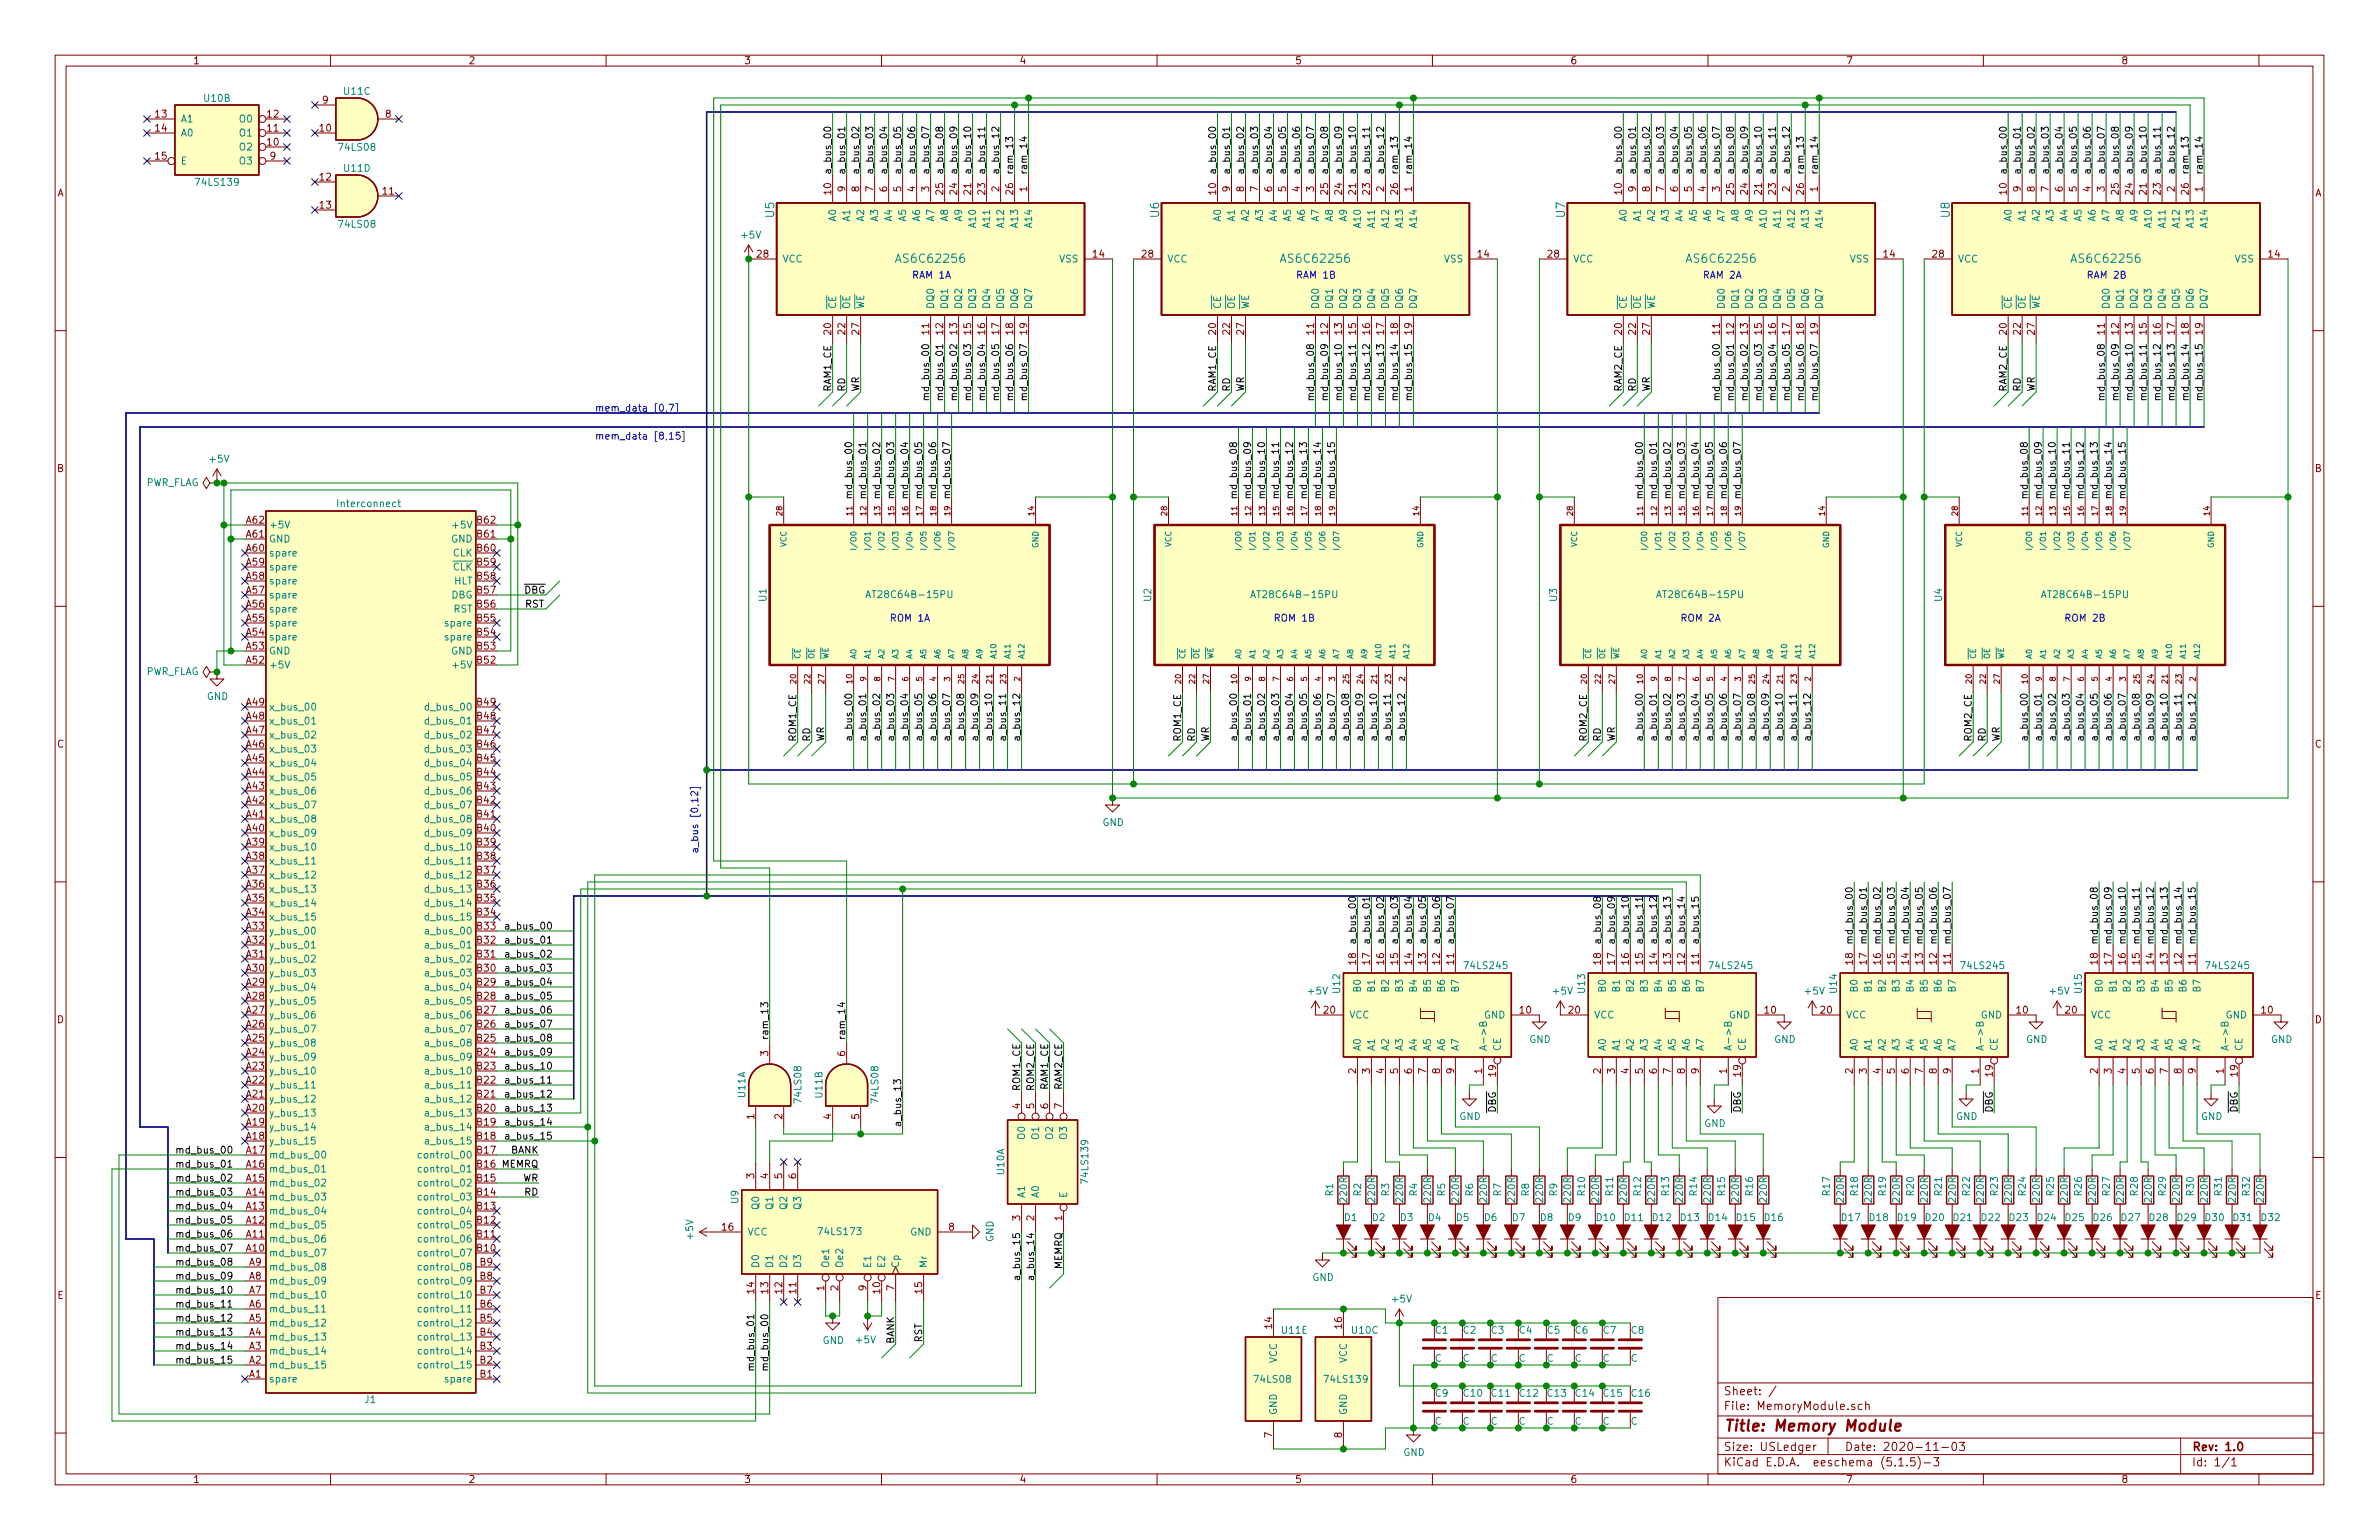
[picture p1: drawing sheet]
<svg xmlns="http://www.w3.org/2000/svg" width="432mm" height="279mm" viewBox="0 0 432 279" stroke-linecap="round" stroke-linejoin="round" font-family="sans-serif">
<defs><g id="words">
<text font-size="2.8" fill="#840000" x="312.8" y="259.7">Title: Memory Module</text>
<g font-size="2.1" fill="#008484">
<text x="140.5" y="39.4" transform="rotate(-90 140.5 39.4)">U5</text>
<text x="210.4" y="39.4" transform="rotate(-90 210.4 39.4)">U6</text>
<text x="284" y="39.4" transform="rotate(-90 284 39.4)">U7</text>
<text x="353.9" y="39.4" transform="rotate(-90 353.9 39.4)">U8</text>
<text x="163.1" y="47.7">AS6C62256</text>
<text x="233" y="47.7">AS6C62256</text>
<text x="306.6" y="47.7">AS6C62256</text>
<text x="376.5" y="47.7">AS6C62256</text>
</g>
<g font-size="2.1" fill="#840000">
<text x="312.8" y="255.8">File: MemoryModule.sch</text>
<text x="312.8" y="253.1">Sheet: /</text>
<text x="312.8" y="263.2">Size: USLedger</text>
<text x="334.8" y="263.2">Date: 2020-11-03</text>
<text x="397.8" y="263.2">Rev: 1.0</text>
<text x="312.8" y="266">KiCad E.D.A. eeschema (5.1.5)-3</text>
<text x="397.8" y="266">Id: 1/1</text>
</g>
<g font-size="1.8" fill="#840000">
<text x="35" y="11.6">1</text>
<text x="85" y="11.6">2</text>
<text x="135" y="11.6">3</text>
<text x="185" y="11.6">4</text>
<text x="235" y="11.6">5</text>
<text x="285" y="11.6">6</text>
<text x="335" y="11.6">7</text>
<text x="385" y="11.6">8</text>
<text x="28.2" y="21.3">13</text>
<text x="28.2" y="23.9">14</text>
<text x="48.6" y="23.9">11</text>
<text x="48.6" y="21.3">12</text>
<text x="58.1" y="23.9">10</text>
<text x="58.6" y="18.8">9</text>
<text x="70" y="21.3">8</text>
<text x="28.2" y="29">15</text>
<text x="48.6" y="26.4">10</text>
<text x="49" y="29">9</text>
<text x="10.4" y="35.6">A</text>
<text x="58.1" y="32.8">12</text>
<text x="69.5" y="35.3">11</text>
<text x="150.9" y="35.3" transform="rotate(-90 150.9 35.3)">10</text>
<text x="153.4" y="34.8" transform="rotate(-90 153.4 34.8)">9</text>
<text x="156" y="34.8" transform="rotate(-90 156 34.8)">8</text>
<text x="158.5" y="34.8" transform="rotate(-90 158.5 34.8)">7</text>
<text x="161" y="34.8" transform="rotate(-90 161 34.8)">6</text>
<text x="163.6" y="34.8" transform="rotate(-90 163.6 34.8)">5</text>
<text x="166.1" y="34.8" transform="rotate(-90 166.1 34.8)">4</text>
<text x="168.7" y="34.8" transform="rotate(-90 168.7 34.8)">3</text>
<text x="171.2" y="35.3" transform="rotate(-90 171.2 35.3)">25</text>
<text x="173.7" y="35.3" transform="rotate(-90 173.7 35.3)">24</text>
<text x="176.3" y="35.3" transform="rotate(-90 176.3 35.3)">21</text>
<text x="178.8" y="35.3" transform="rotate(-90 178.8 35.3)">23</text>
<text x="181.4" y="34.8" transform="rotate(-90 181.4 34.8)">2</text>
<text x="183.9" y="35.3" transform="rotate(-90 183.9 35.3)">26</text>
<text x="186.4" y="34.8" transform="rotate(-90 186.4 34.8)">1</text>
<text x="220.7" y="35.3" transform="rotate(-90 220.7 35.3)">10</text>
<text x="223.3" y="34.8" transform="rotate(-90 223.3 34.8)">9</text>
<text x="225.8" y="34.8" transform="rotate(-90 225.8 34.8)">8</text>
<text x="228.3" y="34.8" transform="rotate(-90 228.3 34.8)">7</text>
<text x="230.9" y="34.8" transform="rotate(-90 230.9 34.8)">6</text>
<text x="233.4" y="34.8" transform="rotate(-90 233.4 34.8)">5</text>
<text x="236" y="34.8" transform="rotate(-90 236 34.8)">4</text>
<text x="238.5" y="34.8" transform="rotate(-90 238.5 34.8)">3</text>
<text x="241" y="35.3" transform="rotate(-90 241 35.3)">25</text>
<text x="243.6" y="35.3" transform="rotate(-90 243.6 35.3)">24</text>
<text x="246.1" y="35.3" transform="rotate(-90 246.1 35.3)">21</text>
<text x="248.7" y="35.3" transform="rotate(-90 248.7 35.3)">23</text>
<text x="251.2" y="34.8" transform="rotate(-90 251.2 34.8)">2</text>
<text x="253.7" y="35.3" transform="rotate(-90 253.7 35.3)">26</text>
<text x="256.3" y="34.8" transform="rotate(-90 256.3 34.8)">1</text>
<text x="294.4" y="35.3" transform="rotate(-90 294.4 35.3)">10</text>
<text x="296.9" y="34.8" transform="rotate(-90 296.9 34.8)">9</text>
<text x="299.5" y="34.8" transform="rotate(-90 299.5 34.8)">8</text>
<text x="302" y="34.8" transform="rotate(-90 302 34.8)">7</text>
<text x="304.5" y="34.8" transform="rotate(-90 304.5 34.8)">6</text>
<text x="307.1" y="34.8" transform="rotate(-90 307.1 34.8)">5</text>
<text x="309.6" y="34.8" transform="rotate(-90 309.6 34.8)">4</text>
<text x="312.2" y="34.8" transform="rotate(-90 312.2 34.8)">3</text>
<text x="314.7" y="35.3" transform="rotate(-90 314.7 35.3)">25</text>
<text x="317.2" y="35.3" transform="rotate(-90 317.2 35.3)">24</text>
<text x="319.8" y="35.3" transform="rotate(-90 319.8 35.3)">21</text>
<text x="322.3" y="35.3" transform="rotate(-90 322.3 35.3)">23</text>
<text x="324.9" y="34.8" transform="rotate(-90 324.9 34.8)">2</text>
<text x="327.4" y="35.3" transform="rotate(-90 327.4 35.3)">26</text>
<text x="329.9" y="34.8" transform="rotate(-90 329.9 34.8)">1</text>
<text x="364.2" y="35.3" transform="rotate(-90 364.2 35.3)">10</text>
<text x="366.8" y="34.8" transform="rotate(-90 366.8 34.8)">9</text>
<text x="369.3" y="34.8" transform="rotate(-90 369.3 34.8)">8</text>
<text x="371.9" y="34.8" transform="rotate(-90 371.9 34.8)">7</text>
<text x="374.4" y="34.8" transform="rotate(-90 374.4 34.8)">6</text>
<text x="376.9" y="34.8" transform="rotate(-90 376.9 34.8)">5</text>
<text x="379.5" y="34.8" transform="rotate(-90 379.5 34.8)">4</text>
<text x="382" y="34.8" transform="rotate(-90 382 34.8)">3</text>
<text x="384.6" y="35.3" transform="rotate(-90 384.6 35.3)">25</text>
<text x="387.1" y="35.3" transform="rotate(-90 387.1 35.3)">24</text>
<text x="389.6" y="35.3" transform="rotate(-90 389.6 35.3)">21</text>
<text x="392.2" y="35.3" transform="rotate(-90 392.2 35.3)">23</text>
<text x="394.7" y="34.8" transform="rotate(-90 394.7 34.8)">2</text>
<text x="397.3" y="35.3" transform="rotate(-90 397.3 35.3)">26</text>
<text x="399.8" y="34.8" transform="rotate(-90 399.8 34.8)">1</text>
<text x="420.2" y="35.6">A</text>
<text x="58.1" y="37.8">13</text>
<text x="137.5" y="46.7">28</text>
<text x="198.4" y="46.7">14</text>
<text x="207.3" y="46.7">28</text>
<text x="268.3" y="46.7">14</text>
<text x="281" y="46.7">28</text>
<text x="341.9" y="46.7">14</text>
<text x="350.8" y="46.7">28</text>
<text x="411.8" y="46.7">14</text>
<text x="150.9" y="60.7" transform="rotate(-90 150.9 60.7)">20</text>
<text x="153.4" y="60.7" transform="rotate(-90 153.4 60.7)">22</text>
<text x="156" y="60.7" transform="rotate(-90 156 60.7)">27</text>
<text x="168.7" y="60.7" transform="rotate(-90 168.7 60.7)">11</text>
<text x="171.2" y="60.7" transform="rotate(-90 171.2 60.7)">12</text>
<text x="173.7" y="60.7" transform="rotate(-90 173.7 60.7)">13</text>
<text x="176.3" y="60.7" transform="rotate(-90 176.3 60.7)">15</text>
<text x="178.8" y="60.7" transform="rotate(-90 178.8 60.7)">16</text>
<text x="181.4" y="60.7" transform="rotate(-90 181.4 60.7)">17</text>
<text x="183.9" y="60.7" transform="rotate(-90 183.9 60.7)">18</text>
<text x="186.4" y="60.7" transform="rotate(-90 186.4 60.7)">19</text>
<text x="220.7" y="60.7" transform="rotate(-90 220.7 60.7)">20</text>
<text x="223.3" y="60.7" transform="rotate(-90 223.3 60.7)">22</text>
<text x="225.8" y="60.7" transform="rotate(-90 225.8 60.7)">27</text>
<text x="238.5" y="60.7" transform="rotate(-90 238.5 60.7)">11</text>
<text x="241" y="60.7" transform="rotate(-90 241 60.7)">12</text>
<text x="243.6" y="60.7" transform="rotate(-90 243.6 60.7)">13</text>
<text x="246.1" y="60.7" transform="rotate(-90 246.1 60.7)">15</text>
<text x="248.7" y="60.7" transform="rotate(-90 248.7 60.7)">16</text>
<text x="251.2" y="60.7" transform="rotate(-90 251.2 60.7)">17</text>
<text x="253.7" y="60.7" transform="rotate(-90 253.7 60.7)">18</text>
<text x="256.3" y="60.7" transform="rotate(-90 256.3 60.7)">19</text>
<text x="294.4" y="60.7" transform="rotate(-90 294.4 60.7)">20</text>
<text x="296.9" y="60.7" transform="rotate(-90 296.9 60.7)">22</text>
<text x="299.5" y="60.7" transform="rotate(-90 299.5 60.7)">27</text>
<text x="312.2" y="60.7" transform="rotate(-90 312.2 60.7)">11</text>
<text x="314.7" y="60.7" transform="rotate(-90 314.7 60.7)">12</text>
<text x="317.2" y="60.7" transform="rotate(-90 317.2 60.7)">13</text>
<text x="319.8" y="60.7" transform="rotate(-90 319.8 60.7)">15</text>
<text x="322.3" y="60.7" transform="rotate(-90 322.3 60.7)">16</text>
<text x="324.9" y="60.7" transform="rotate(-90 324.9 60.7)">17</text>
<text x="327.4" y="60.7" transform="rotate(-90 327.4 60.7)">18</text>
<text x="329.9" y="60.7" transform="rotate(-90 329.9 60.7)">19</text>
<text x="364.2" y="60.7" transform="rotate(-90 364.2 60.7)">20</text>
<text x="366.8" y="60.7" transform="rotate(-90 366.8 60.7)">22</text>
<text x="369.3" y="60.7" transform="rotate(-90 369.3 60.7)">27</text>
<text x="382" y="60.7" transform="rotate(-90 382 60.7)">11</text>
<text x="384.6" y="60.7" transform="rotate(-90 384.6 60.7)">12</text>
<text x="387.1" y="60.7" transform="rotate(-90 387.1 60.7)">13</text>
<text x="389.6" y="60.7" transform="rotate(-90 389.6 60.7)">15</text>
<text x="392.2" y="60.7" transform="rotate(-90 392.2 60.7)">16</text>
<text x="394.7" y="60.7" transform="rotate(-90 394.7 60.7)">17</text>
<text x="397.3" y="60.7" transform="rotate(-90 397.3 60.7)">18</text>
<text x="399.8" y="60.7" transform="rotate(-90 399.8 60.7)">19</text>
<text x="10.4" y="85.6">B</text>
<text x="420.2" y="85.6">B</text>
<text x="44.7" y="95">A62</text>
<text x="86.6" y="95">B62</text>
<text x="44.7" y="100.1">A60</text>
<text x="44.7" y="97.5">A61</text>
<text x="86.6" y="100.1">B60</text>
<text x="86.6" y="97.5">B61</text>
<text x="44.7" y="107.7">A57</text>
<text x="44.7" y="105.2">A58</text>
<text x="44.7" y="102.6">A59</text>
<text x="86.6" y="107.7">B57</text>
<text x="86.6" y="105.2">B58</text>
<text x="86.6" y="102.6">B59</text>
<text x="44.7" y="112.8">A55</text>
<text x="44.7" y="110.2">A56</text>
<text x="86.6" y="112.8">B55</text>
<text x="86.6" y="110.2">B56</text>
<text x="44.7" y="117.9">A53</text>
<text x="44.7" y="115.3">A54</text>
<text x="86.6" y="117.9">B53</text>
<text x="86.6" y="115.3">B54</text>
<text x="44.7" y="120.4">A52</text>
<text x="86.6" y="120.4">B52</text>
<text x="44.7" y="130.6">A48</text>
<text x="44.7" y="128">A49</text>
<text x="86.6" y="130.6">B48</text>
<text x="86.6" y="128">B49</text>
<text x="10.4" y="135.6">C</text>
<text x="44.7" y="135.6">A46</text>
<text x="44.7" y="133.1">A47</text>
<text x="86.6" y="135.6">B46</text>
<text x="86.6" y="133.1">B47</text>
<text x="420.2" y="135.6">C</text>
<text x="44.7" y="143.3">A43</text>
<text x="44.7" y="140.7">A44</text>
<text x="44.7" y="138.2">A45</text>
<text x="86.6" y="143.3">B43</text>
<text x="86.6" y="140.7">B44</text>
<text x="86.6" y="138.2">B45</text>
<text x="44.7" y="148.3">A41</text>
<text x="44.7" y="145.8">A42</text>
<text x="86.6" y="148.3">B41</text>
<text x="86.6" y="145.8">B42</text>
<text x="44.7" y="156">A38</text>
<text x="44.7" y="153.4">A39</text>
<text x="44.7" y="150.9">A40</text>
<text x="86.6" y="156">B38</text>
<text x="86.6" y="153.4">B39</text>
<text x="86.6" y="150.9">B40</text>
<text x="44.7" y="161">A36</text>
<text x="44.7" y="158.5">A37</text>
<text x="86.6" y="161">B36</text>
<text x="86.6" y="158.5">B37</text>
<text x="44.7" y="166.1">A34</text>
<text x="44.7" y="163.6">A35</text>
<text x="86.6" y="166.1">B34</text>
<text x="86.6" y="163.6">B35</text>
<text x="44.7" y="173.7">A31</text>
<text x="44.7" y="171.2">A32</text>
<text x="44.7" y="168.7">A33</text>
<text x="86.6" y="173.7">B31</text>
<text x="86.6" y="171.2">B32</text>
<text x="86.6" y="168.7">B33</text>
<text x="44.7" y="178.8">A29</text>
<text x="44.7" y="176.3">A30</text>
<text x="86.6" y="178.8">B29</text>
<text x="86.6" y="176.3">B30</text>
<text x="246.1" y="175" transform="rotate(-90 246.1 175)">18</text>
<text x="248.7" y="175" transform="rotate(-90 248.7 175)">17</text>
<text x="251.2" y="175" transform="rotate(-90 251.2 175)">16</text>
<text x="253.7" y="175" transform="rotate(-90 253.7 175)">15</text>
<text x="256.3" y="175" transform="rotate(-90 256.3 175)">14</text>
<text x="258.8" y="175" transform="rotate(-90 258.8 175)">13</text>
<text x="261.4" y="175" transform="rotate(-90 261.4 175)">12</text>
<text x="263.9" y="175" transform="rotate(-90 263.9 175)">11</text>
<text x="290.6" y="175" transform="rotate(-90 290.6 175)">18</text>
<text x="293.1" y="175" transform="rotate(-90 293.1 175)">17</text>
<text x="295.7" y="175" transform="rotate(-90 295.7 175)">16</text>
<text x="298.2" y="175" transform="rotate(-90 298.2 175)">15</text>
<text x="300.7" y="175" transform="rotate(-90 300.7 175)">14</text>
<text x="303.3" y="175" transform="rotate(-90 303.3 175)">13</text>
<text x="305.8" y="175" transform="rotate(-90 305.8 175)">12</text>
<text x="308.4" y="175" transform="rotate(-90 308.4 175)">11</text>
<text x="336.3" y="175" transform="rotate(-90 336.3 175)">18</text>
<text x="338.8" y="175" transform="rotate(-90 338.8 175)">17</text>
<text x="341.4" y="175" transform="rotate(-90 341.4 175)">16</text>
<text x="343.9" y="175" transform="rotate(-90 343.9 175)">15</text>
<text x="346.5" y="175" transform="rotate(-90 346.5 175)">14</text>
<text x="349" y="175" transform="rotate(-90 349 175)">13</text>
<text x="351.5" y="175" transform="rotate(-90 351.5 175)">12</text>
<text x="354.1" y="175" transform="rotate(-90 354.1 175)">11</text>
<text x="380.7" y="175" transform="rotate(-90 380.7 175)">18</text>
<text x="383.3" y="175" transform="rotate(-90 383.3 175)">17</text>
<text x="385.8" y="175" transform="rotate(-90 385.8 175)">16</text>
<text x="388.4" y="175" transform="rotate(-90 388.4 175)">15</text>
<text x="390.9" y="175" transform="rotate(-90 390.9 175)">14</text>
<text x="393.4" y="175" transform="rotate(-90 393.4 175)">13</text>
<text x="396" y="175" transform="rotate(-90 396 175)">12</text>
<text x="398.5" y="175" transform="rotate(-90 398.5 175)">11</text>
<text x="10.4" y="185.6">D</text>
<text x="44.7" y="183.9">A27</text>
<text x="44.7" y="181.4">A28</text>
<text x="86.6" y="183.9">B27</text>
<text x="86.6" y="181.4">B28</text>
<text x="240.3" y="183.9">20</text>
<text x="275.9" y="183.9">10</text>
<text x="284.8" y="183.9">20</text>
<text x="320.3" y="183.9">10</text>
<text x="330.5" y="183.9">20</text>
<text x="366.1" y="183.9">10</text>
<text x="375" y="183.9">20</text>
<text x="410.5" y="183.9">10</text>
<text x="420.2" y="185.6">D</text>
<text x="44.7" y="191.5">A24</text>
<text x="44.7" y="189">A25</text>
<text x="44.7" y="186.4">A26</text>
<text x="86.6" y="191.5">B24</text>
<text x="86.6" y="189">B25</text>
<text x="86.6" y="186.4">B26</text>
<text x="139.4" y="191.6" transform="rotate(-90 139.4 191.6)">3</text>
<text x="153.4" y="191.6" transform="rotate(-90 153.4 191.6)">6</text>
<text x="44.7" y="196.6">A22</text>
<text x="44.7" y="194.1">A23</text>
<text x="86.6" y="196.6">B22</text>
<text x="86.6" y="194.1">B23</text>
<text x="246.1" y="194.8" transform="rotate(-90 246.1 194.8)">2</text>
<text x="248.7" y="194.8" transform="rotate(-90 248.7 194.8)">3</text>
<text x="251.2" y="194.8" transform="rotate(-90 251.2 194.8)">4</text>
<text x="253.7" y="194.8" transform="rotate(-90 253.7 194.8)">5</text>
<text x="256.3" y="194.8" transform="rotate(-90 256.3 194.8)">6</text>
<text x="258.8" y="194.8" transform="rotate(-90 258.8 194.8)">7</text>
<text x="261.4" y="194.8" transform="rotate(-90 261.4 194.8)">8</text>
<text x="263.9" y="194.8" transform="rotate(-90 263.9 194.8)">9</text>
<text x="269" y="194.8" transform="rotate(-90 269 194.8)">1</text>
<text x="271.5" y="195.3" transform="rotate(-90 271.5 195.3)">19</text>
<text x="290.6" y="194.8" transform="rotate(-90 290.6 194.8)">2</text>
<text x="293.1" y="194.8" transform="rotate(-90 293.1 194.8)">3</text>
<text x="295.7" y="194.8" transform="rotate(-90 295.7 194.8)">4</text>
<text x="298.2" y="194.8" transform="rotate(-90 298.2 194.8)">5</text>
<text x="300.7" y="194.8" transform="rotate(-90 300.7 194.8)">6</text>
<text x="303.3" y="194.8" transform="rotate(-90 303.3 194.8)">7</text>
<text x="305.8" y="194.8" transform="rotate(-90 305.8 194.8)">8</text>
<text x="308.4" y="194.8" transform="rotate(-90 308.4 194.8)">9</text>
<text x="313.4" y="194.8" transform="rotate(-90 313.4 194.8)">1</text>
<text x="316" y="195.3" transform="rotate(-90 316 195.3)">19</text>
<text x="336.3" y="194.8" transform="rotate(-90 336.3 194.8)">2</text>
<text x="338.8" y="194.8" transform="rotate(-90 338.8 194.8)">3</text>
<text x="341.4" y="194.8" transform="rotate(-90 341.4 194.8)">4</text>
<text x="343.9" y="194.8" transform="rotate(-90 343.9 194.8)">5</text>
<text x="346.5" y="194.8" transform="rotate(-90 346.5 194.8)">6</text>
<text x="349" y="194.8" transform="rotate(-90 349 194.8)">7</text>
<text x="351.5" y="194.8" transform="rotate(-90 351.5 194.8)">8</text>
<text x="354.1" y="194.8" transform="rotate(-90 354.1 194.8)">9</text>
<text x="359.2" y="194.8" transform="rotate(-90 359.2 194.8)">1</text>
<text x="361.7" y="195.3" transform="rotate(-90 361.7 195.3)">19</text>
<text x="380.7" y="194.8" transform="rotate(-90 380.7 194.8)">2</text>
<text x="383.3" y="194.8" transform="rotate(-90 383.3 194.8)">3</text>
<text x="385.8" y="194.8" transform="rotate(-90 385.8 194.8)">4</text>
<text x="388.4" y="194.8" transform="rotate(-90 388.4 194.8)">5</text>
<text x="390.9" y="194.8" transform="rotate(-90 390.9 194.8)">6</text>
<text x="393.4" y="194.8" transform="rotate(-90 393.4 194.8)">7</text>
<text x="396" y="194.8" transform="rotate(-90 396 194.8)">8</text>
<text x="398.5" y="194.8" transform="rotate(-90 398.5 194.8)">9</text>
<text x="403.6" y="194.8" transform="rotate(-90 403.6 194.8)">1</text>
<text x="406.1" y="195.3" transform="rotate(-90 406.1 195.3)">19</text>
<text x="44.7" y="201.7">A20</text>
<text x="44.7" y="199.1">A21</text>
<text x="86.6" y="201.7">B20</text>
<text x="86.6" y="199.1">B21</text>
<text x="136.9" y="203" transform="rotate(-90 136.9 203)">1</text>
<text x="142" y="203" transform="rotate(-90 142 203)">2</text>
<text x="150.9" y="203" transform="rotate(-90 150.9 203)">4</text>
<text x="156" y="203" transform="rotate(-90 156 203)">5</text>
<text x="185.2" y="201.1" transform="rotate(-90 185.2 201.1)">4</text>
<text x="187.7" y="201.1" transform="rotate(-90 187.7 201.1)">5</text>
<text x="190.2" y="201.1" transform="rotate(-90 190.2 201.1)">6</text>
<text x="192.8" y="201.1" transform="rotate(-90 192.8 201.1)">7</text>
<text x="44.7" y="209.3">A17</text>
<text x="44.7" y="206.8">A18</text>
<text x="44.7" y="204.2">A19</text>
<text x="86.6" y="209.3">B17</text>
<text x="86.6" y="206.8">B18</text>
<text x="86.6" y="204.2">B19</text>
<text x="44.7" y="214.4">A15</text>
<text x="44.7" y="211.8">A16</text>
<text x="86.6" y="214.4">B15</text>
<text x="136.9" y="213.8" transform="rotate(-90 136.9 213.8)">3</text>
<text x="139.4" y="213.8" transform="rotate(-90 139.4 213.8)">4</text>
<text x="142" y="213.8" transform="rotate(-90 142 213.8)">5</text>
<text x="144.5" y="213.8" transform="rotate(-90 144.5 213.8)">6</text>
<text x="44.7" y="222">A12</text>
<text x="44.7" y="219.5">A13</text>
<text x="44.7" y="216.9">A14</text>
<text x="86.6" y="222">B12</text>
<text x="86.6" y="219.5">B13</text>
<text x="86.6" y="216.9">B14</text>
<text x="185.2" y="221.5" transform="rotate(-90 185.2 221.5)">3</text>
<text x="187.7" y="221.5" transform="rotate(-90 187.7 221.5)">2</text>
<text x="192.8" y="221.5" transform="rotate(-90 192.8 221.5)">1</text>
<text x="44.7" y="227.1">A10</text>
<text x="44.7" y="224.5">A11</text>
<text x="86.6" y="227.1">B10</text>
<text x="86.6" y="224.5">B11</text>
<text x="131.1" y="223.3">16</text>
<text x="172.2" y="223.3">8</text>
<text x="45.2" y="232.2">A8</text>
<text x="45.2" y="229.6">A9</text>
<text x="87.1" y="232.2">B8</text>
<text x="87.1" y="229.6">B9</text>
<text x="10.4" y="235.6">E</text>
<text x="45.2" y="239.8">A5</text>
<text x="45.2" y="237.2">A6</text>
<text x="45.2" y="234.7">A7</text>
<text x="87.1" y="239.8">B5</text>
<text x="87.1" y="237.2">B6</text>
<text x="87.1" y="234.7">B7</text>
<text x="136.9" y="234.6" transform="rotate(-90 136.9 234.6)">14</text>
<text x="139.4" y="234.6" transform="rotate(-90 139.4 234.6)">13</text>
<text x="142" y="234.6" transform="rotate(-90 142 234.6)">12</text>
<text x="144.5" y="234.6" transform="rotate(-90 144.5 234.6)">11</text>
<text x="149.6" y="234.2" transform="rotate(-90 149.6 234.2)">1</text>
<text x="152.1" y="234.2" transform="rotate(-90 152.1 234.2)">2</text>
<text x="157.2" y="234.2" transform="rotate(-90 157.2 234.2)">9</text>
<text x="159.8" y="234.6" transform="rotate(-90 159.8 234.6)">10</text>
<text x="162.3" y="234.2" transform="rotate(-90 162.3 234.2)">7</text>
<text x="167.4" y="234.6" transform="rotate(-90 167.4 234.6)">15</text>
<text x="420.2" y="235.6">E</text>
<text x="45.2" y="244.9">A3</text>
<text x="45.2" y="242.3">A4</text>
<text x="87.1" y="244.9">B3</text>
<text x="87.1" y="242.3">B4</text>
<text x="230.9" y="241" transform="rotate(-90 230.9 241)">14</text>
<text x="243.6" y="241" transform="rotate(-90 243.6 241)">16</text>
<text x="45.2" y="249.9">A1</text>
<text x="45.2" y="247.4">A2</text>
<text x="87.1" y="249.9">B1</text>
<text x="87.1" y="247.4">B2</text>
<text x="230.9" y="260.8" transform="rotate(-90 230.9 260.8)">7</text>
<text x="243.6" y="260.8" transform="rotate(-90 243.6 260.8)">8</text>
<text x="35" y="269">1</text>
<text x="85" y="269">2</text>
<text x="135" y="269">3</text>
<text x="185" y="269">4</text>
<text x="235" y="269">5</text>
<text x="285" y="269">6</text>
<text x="335" y="269">7</text>
<text x="385" y="269">8</text>
</g>
<g font-size="1.8" fill="#008484">
<text x="62.5" y="17.2">U11C</text>
<text x="32.8" y="22.2">A1</text>
<text x="37.1" y="18.5">U10B</text>
<text x="43.6" y="22.2">O0</text>
<text x="32.8" y="24.8">A0</text>
<text x="32.8" y="29.8">E</text>
<text x="43.6" y="27.3">O2</text>
<text x="43.6" y="24.8">O1</text>
<text x="43.6" y="29.8">O3</text>
<text x="61.7" y="27.4">74LS08</text>
<text x="35.8" y="33.7">74LS139</text>
<text x="62.5" y="31.2">U11D</text>
<text x="61.7" y="41.3">74LS08</text>
<text x="151.8" y="40.1" transform="rotate(-90 151.8 40.1)">A0</text>
<text x="154.3" y="40.1" transform="rotate(-90 154.3 40.1)">A1</text>
<text x="156.8" y="40.1" transform="rotate(-90 156.8 40.1)">A2</text>
<text x="159.4" y="40.1" transform="rotate(-90 159.4 40.1)">A3</text>
<text x="161.9" y="40.1" transform="rotate(-90 161.9 40.1)">A4</text>
<text x="164.5" y="40.1" transform="rotate(-90 164.5 40.1)">A5</text>
<text x="167" y="40.1" transform="rotate(-90 167 40.1)">A6</text>
<text x="169.5" y="40.1" transform="rotate(-90 169.5 40.1)">A7</text>
<text x="172.1" y="40.1" transform="rotate(-90 172.1 40.1)">A8</text>
<text x="174.6" y="40.1" transform="rotate(-90 174.6 40.1)">A9</text>
<text x="177.2" y="41.1" transform="rotate(-90 177.2 41.1)">A10</text>
<text x="179.7" y="41.1" transform="rotate(-90 179.7 41.1)">A11</text>
<text x="182.2" y="41.1" transform="rotate(-90 182.2 41.1)">A12</text>
<text x="184.8" y="41.1" transform="rotate(-90 184.8 41.1)">A13</text>
<text x="187.3" y="41.1" transform="rotate(-90 187.3 41.1)">A14</text>
<text x="221.6" y="40.1" transform="rotate(-90 221.6 40.1)">A0</text>
<text x="224.2" y="40.1" transform="rotate(-90 224.2 40.1)">A1</text>
<text x="226.7" y="40.1" transform="rotate(-90 226.7 40.1)">A2</text>
<text x="229.2" y="40.1" transform="rotate(-90 229.2 40.1)">A3</text>
<text x="231.8" y="40.1" transform="rotate(-90 231.8 40.1)">A4</text>
<text x="234.3" y="40.1" transform="rotate(-90 234.3 40.1)">A5</text>
<text x="236.9" y="40.1" transform="rotate(-90 236.9 40.1)">A6</text>
<text x="239.4" y="40.1" transform="rotate(-90 239.4 40.1)">A7</text>
<text x="241.9" y="40.1" transform="rotate(-90 241.9 40.1)">A8</text>
<text x="244.5" y="40.1" transform="rotate(-90 244.5 40.1)">A9</text>
<text x="247" y="41.1" transform="rotate(-90 247 41.1)">A10</text>
<text x="249.6" y="41.1" transform="rotate(-90 249.6 41.1)">A11</text>
<text x="252.1" y="41.1" transform="rotate(-90 252.1 41.1)">A12</text>
<text x="254.6" y="41.1" transform="rotate(-90 254.6 41.1)">A13</text>
<text x="257.2" y="41.1" transform="rotate(-90 257.2 41.1)">A14</text>
<text x="295.3" y="40.1" transform="rotate(-90 295.3 40.1)">A0</text>
<text x="297.8" y="40.1" transform="rotate(-90 297.8 40.1)">A1</text>
<text x="300.4" y="40.1" transform="rotate(-90 300.4 40.1)">A2</text>
<text x="302.9" y="40.1" transform="rotate(-90 302.9 40.1)">A3</text>
<text x="305.4" y="40.1" transform="rotate(-90 305.4 40.1)">A4</text>
<text x="308" y="40.1" transform="rotate(-90 308 40.1)">A5</text>
<text x="310.5" y="40.1" transform="rotate(-90 310.5 40.1)">A6</text>
<text x="313.1" y="40.1" transform="rotate(-90 313.1 40.1)">A7</text>
<text x="315.6" y="40.1" transform="rotate(-90 315.6 40.1)">A8</text>
<text x="318.1" y="40.1" transform="rotate(-90 318.1 40.1)">A9</text>
<text x="320.7" y="41.1" transform="rotate(-90 320.7 41.1)">A10</text>
<text x="323.2" y="41.1" transform="rotate(-90 323.2 41.1)">A11</text>
<text x="325.8" y="41.1" transform="rotate(-90 325.8 41.1)">A12</text>
<text x="328.3" y="41.1" transform="rotate(-90 328.3 41.1)">A13</text>
<text x="330.8" y="41.1" transform="rotate(-90 330.8 41.1)">A14</text>
<text x="365.1" y="40.1" transform="rotate(-90 365.1 40.1)">A0</text>
<text x="367.7" y="40.1" transform="rotate(-90 367.7 40.1)">A1</text>
<text x="370.2" y="40.1" transform="rotate(-90 370.2 40.1)">A2</text>
<text x="372.7" y="40.1" transform="rotate(-90 372.7 40.1)">A3</text>
<text x="375.3" y="40.1" transform="rotate(-90 375.3 40.1)">A4</text>
<text x="377.8" y="40.1" transform="rotate(-90 377.8 40.1)">A5</text>
<text x="380.4" y="40.1" transform="rotate(-90 380.4 40.1)">A6</text>
<text x="382.9" y="40.1" transform="rotate(-90 382.9 40.1)">A7</text>
<text x="385.4" y="40.1" transform="rotate(-90 385.4 40.1)">A8</text>
<text x="388" y="40.1" transform="rotate(-90 388 40.1)">A9</text>
<text x="390.5" y="41.1" transform="rotate(-90 390.5 41.1)">A10</text>
<text x="393.1" y="41.1" transform="rotate(-90 393.1 41.1)">A11</text>
<text x="395.6" y="41.1" transform="rotate(-90 395.6 41.1)">A12</text>
<text x="398.1" y="41.1" transform="rotate(-90 398.1 41.1)">A13</text>
<text x="400.7" y="41.1" transform="rotate(-90 400.7 41.1)">A14</text>
<text x="134.7" y="43.3">+5V</text>
<text x="142" y="47.6">VCC</text>
<text x="192.3" y="47.6">VSS</text>
<text x="211.8" y="47.6">VCC</text>
<text x="262.2" y="47.6">VSS</text>
<text x="285.5" y="47.6">VCC</text>
<text x="335.8" y="47.6">VSS</text>
<text x="355.3" y="47.6">VCC</text>
<text x="405.7" y="47.6">VSS</text>
<text x="151.8" y="56.1" transform="rotate(-90 151.8 56.1)">CE</text>
<text x="154.3" y="56.1" transform="rotate(-90 154.3 56.1)">OE</text>
<text x="156.8" y="56.1" transform="rotate(-90 156.8 56.1)">WE</text>
<text x="169.5" y="56.1" transform="rotate(-90 169.5 56.1)">DQ0</text>
<text x="172.1" y="56.1" transform="rotate(-90 172.1 56.1)">DQ1</text>
<text x="174.6" y="56.1" transform="rotate(-90 174.6 56.1)">DQ2</text>
<text x="177.2" y="56.1" transform="rotate(-90 177.2 56.1)">DQ3</text>
<text x="179.7" y="56.1" transform="rotate(-90 179.7 56.1)">DQ4</text>
<text x="182.2" y="56.1" transform="rotate(-90 182.2 56.1)">DQ5</text>
<text x="184.8" y="56.1" transform="rotate(-90 184.8 56.1)">DQ6</text>
<text x="187.3" y="56.1" transform="rotate(-90 187.3 56.1)">DQ7</text>
<text x="221.6" y="56.1" transform="rotate(-90 221.6 56.1)">CE</text>
<text x="224.2" y="56.1" transform="rotate(-90 224.2 56.1)">OE</text>
<text x="226.7" y="56.1" transform="rotate(-90 226.7 56.1)">WE</text>
<text x="239.4" y="56.1" transform="rotate(-90 239.4 56.1)">DQ0</text>
<text x="241.9" y="56.1" transform="rotate(-90 241.9 56.1)">DQ1</text>
<text x="244.5" y="56.1" transform="rotate(-90 244.5 56.1)">DQ2</text>
<text x="247" y="56.1" transform="rotate(-90 247 56.1)">DQ3</text>
<text x="249.6" y="56.1" transform="rotate(-90 249.6 56.1)">DQ4</text>
<text x="252.1" y="56.1" transform="rotate(-90 252.1 56.1)">DQ5</text>
<text x="254.6" y="56.1" transform="rotate(-90 254.6 56.1)">DQ6</text>
<text x="257.2" y="56.1" transform="rotate(-90 257.2 56.1)">DQ7</text>
<text x="295.3" y="56.1" transform="rotate(-90 295.3 56.1)">CE</text>
<text x="297.8" y="56.1" transform="rotate(-90 297.8 56.1)">OE</text>
<text x="300.4" y="56.1" transform="rotate(-90 300.4 56.1)">WE</text>
<text x="313.1" y="56.1" transform="rotate(-90 313.1 56.1)">DQ0</text>
<text x="315.6" y="56.1" transform="rotate(-90 315.6 56.1)">DQ1</text>
<text x="318.1" y="56.1" transform="rotate(-90 318.1 56.1)">DQ2</text>
<text x="320.7" y="56.1" transform="rotate(-90 320.7 56.1)">DQ3</text>
<text x="323.2" y="56.1" transform="rotate(-90 323.2 56.1)">DQ4</text>
<text x="325.8" y="56.1" transform="rotate(-90 325.8 56.1)">DQ5</text>
<text x="328.3" y="56.1" transform="rotate(-90 328.3 56.1)">DQ6</text>
<text x="330.8" y="56.1" transform="rotate(-90 330.8 56.1)">DQ7</text>
<text x="365.1" y="56.1" transform="rotate(-90 365.1 56.1)">CE</text>
<text x="367.7" y="56.1" transform="rotate(-90 367.7 56.1)">OE</text>
<text x="370.2" y="56.1" transform="rotate(-90 370.2 56.1)">WE</text>
<text x="382.9" y="56.1" transform="rotate(-90 382.9 56.1)">DQ0</text>
<text x="385.4" y="56.1" transform="rotate(-90 385.4 56.1)">DQ1</text>
<text x="388" y="56.1" transform="rotate(-90 388 56.1)">DQ2</text>
<text x="390.5" y="56.1" transform="rotate(-90 390.5 56.1)">DQ3</text>
<text x="393.1" y="56.1" transform="rotate(-90 393.1 56.1)">DQ4</text>
<text x="395.6" y="56.1" transform="rotate(-90 395.6 56.1)">DQ5</text>
<text x="398.1" y="56.1" transform="rotate(-90 398.1 56.1)">DQ6</text>
<text x="400.7" y="56.1" transform="rotate(-90 400.7 56.1)">DQ7</text>
<text x="38.2" y="83.9">+5V</text>
<text x="26.4" y="88.2">PWR_FLAG</text>
<text x="48.8" y="95.9">+5V</text>
<text x="61.6" y="92">Interconnect</text>
<text x="82.7" y="95.9">+5V</text>
<text x="48.8" y="101">spare</text>
<text x="48.8" y="98.4">GND</text>
<text x="81.9" y="98.4">GND</text>
<text x="82.2" y="101">CLK</text>
<text x="48.8" y="106">spare</text>
<text x="48.8" y="103.5">spare</text>
<text x="82.2" y="103.5">CLK</text>
<text x="82.4" y="106">HLT</text>
<text x="48.8" y="113.7">spare</text>
<text x="48.8" y="111.1">spare</text>
<text x="48.8" y="108.6">spare</text>
<text x="81.1" y="113.7">spare</text>
<text x="81.9" y="108.6">DBG</text>
<text x="82.3" y="111.1">RST</text>
<text x="139.1" y="109.1" transform="rotate(-90 139.1 109.1)">U1</text>
<text x="158.1" y="108.5">AT28C64B-15PU</text>
<text x="209" y="109.1" transform="rotate(-90 209 109.1)">U2</text>
<text x="228" y="108.5">AT28C64B-15PU</text>
<text x="282.6" y="109.1" transform="rotate(-90 282.6 109.1)">U3</text>
<text x="301.7" y="108.5">AT28C64B-15PU</text>
<text x="352.5" y="109.1" transform="rotate(-90 352.5 109.1)">U4</text>
<text x="371.5" y="108.5">AT28C64B-15PU</text>
<text x="48.8" y="118.7">GND</text>
<text x="48.8" y="116.2">spare</text>
<text x="81.1" y="116.2">spare</text>
<text x="81.9" y="118.7">GND</text>
<text x="26.4" y="122.5">PWR_FLAG</text>
<text x="48.8" y="121.3">+5V</text>
<text x="82.7" y="121.3">+5V</text>
<text x="37.5" y="127">GND</text>
<text x="48.8" y="131.4">x_bus_01</text>
<text x="48.8" y="128.9">x_bus_00</text>
<text x="77.7" y="131.4">d_bus_01</text>
<text x="77.7" y="128.9">d_bus_00</text>
<text x="48.8" y="136.5">x_bus_03</text>
<text x="48.8" y="134">x_bus_02</text>
<text x="77.7" y="136.5">d_bus_03</text>
<text x="77.7" y="134">d_bus_02</text>
<text x="48.8" y="141.6">x_bus_05</text>
<text x="48.8" y="139.1">x_bus_04</text>
<text x="77.7" y="141.6">d_bus_05</text>
<text x="77.7" y="139.1">d_bus_04</text>
<text x="48.8" y="149.2">x_bus_08</text>
<text x="48.8" y="146.7">x_bus_07</text>
<text x="48.8" y="144.1">x_bus_06</text>
<text x="77.7" y="149.2">d_bus_08</text>
<text x="77.7" y="146.7">d_bus_07</text>
<text x="77.7" y="144.1">d_bus_06</text>
<text x="200.1" y="149.9">GND</text>
<text x="48.8" y="154.3">x_bus_10</text>
<text x="48.8" y="151.8">x_bus_09</text>
<text x="77.7" y="154.3">d_bus_10</text>
<text x="77.7" y="151.8">d_bus_09</text>
<text x="48.8" y="161.9">x_bus_13</text>
<text x="48.8" y="159.4">x_bus_12</text>
<text x="48.8" y="156.8">x_bus_11</text>
<text x="77.7" y="161.9">d_bus_13</text>
<text x="77.7" y="159.4">d_bus_12</text>
<text x="77.7" y="156.8">d_bus_11</text>
<text x="48.8" y="167">x_bus_15</text>
<text x="48.8" y="164.5">x_bus_14</text>
<text x="77.7" y="167">d_bus_15</text>
<text x="77.7" y="164.5">d_bus_14</text>
<text x="48.8" y="172.1">y_bus_01</text>
<text x="48.8" y="169.5">y_bus_00</text>
<text x="77.8" y="172.1">a_bus_01</text>
<text x="77.8" y="169.5">a_bus_00</text>
<text x="48.8" y="179.7">y_bus_04</text>
<text x="48.8" y="177.2">y_bus_03</text>
<text x="48.8" y="174.6">y_bus_02</text>
<text x="77.8" y="179.7">a_bus_04</text>
<text x="77.8" y="177.2">a_bus_03</text>
<text x="77.8" y="174.6">a_bus_02</text>
<text x="247" y="179.8" transform="rotate(-90 247 179.8)">B0</text>
<text x="249.6" y="179.8" transform="rotate(-90 249.6 179.8)">B1</text>
<text x="252.1" y="179.8" transform="rotate(-90 252.1 179.8)">B2</text>
<text x="254.6" y="179.8" transform="rotate(-90 254.6 179.8)">B3</text>
<text x="257.2" y="179.8" transform="rotate(-90 257.2 179.8)">B4</text>
<text x="259.7" y="179.8" transform="rotate(-90 259.7 179.8)">B5</text>
<text x="262.3" y="179.8" transform="rotate(-90 262.3 179.8)">B6</text>
<text x="264.8" y="179.8" transform="rotate(-90 264.8 179.8)">B7</text>
<text x="266.1" y="175.8">74LS245</text>
<text x="291.5" y="179.8" transform="rotate(-90 291.5 179.8)">B0</text>
<text x="294" y="179.8" transform="rotate(-90 294 179.8)">B1</text>
<text x="296.5" y="179.8" transform="rotate(-90 296.5 179.8)">B2</text>
<text x="299.1" y="179.8" transform="rotate(-90 299.1 179.8)">B3</text>
<text x="301.6" y="179.8" transform="rotate(-90 301.6 179.8)">B4</text>
<text x="304.2" y="179.8" transform="rotate(-90 304.2 179.8)">B5</text>
<text x="306.7" y="179.8" transform="rotate(-90 306.7 179.8)">B6</text>
<text x="309.2" y="179.8" transform="rotate(-90 309.2 179.8)">B7</text>
<text x="310.5" y="175.8">74LS245</text>
<text x="337.2" y="179.8" transform="rotate(-90 337.2 179.8)">B0</text>
<text x="339.7" y="179.8" transform="rotate(-90 339.7 179.8)">B1</text>
<text x="342.3" y="179.8" transform="rotate(-90 342.3 179.8)">B2</text>
<text x="344.8" y="179.8" transform="rotate(-90 344.8 179.8)">B3</text>
<text x="347.3" y="179.8" transform="rotate(-90 347.3 179.8)">B4</text>
<text x="349.9" y="179.8" transform="rotate(-90 349.9 179.8)">B5</text>
<text x="352.4" y="179.8" transform="rotate(-90 352.4 179.8)">B6</text>
<text x="355" y="179.8" transform="rotate(-90 355 179.8)">B7</text>
<text x="356.2" y="175.8">74LS245</text>
<text x="381.6" y="179.8" transform="rotate(-90 381.6 179.8)">B0</text>
<text x="384.2" y="179.8" transform="rotate(-90 384.2 179.8)">B1</text>
<text x="386.7" y="179.8" transform="rotate(-90 386.7 179.8)">B2</text>
<text x="389.3" y="179.8" transform="rotate(-90 389.3 179.8)">B3</text>
<text x="391.8" y="179.8" transform="rotate(-90 391.8 179.8)">B4</text>
<text x="394.3" y="179.8" transform="rotate(-90 394.3 179.8)">B5</text>
<text x="396.9" y="179.8" transform="rotate(-90 396.9 179.8)">B6</text>
<text x="399.4" y="179.8" transform="rotate(-90 399.4 179.8)">B7</text>
<text x="400.7" y="175.8">74LS245</text>
<text x="48.8" y="184.8">y_bus_06</text>
<text x="48.8" y="182.2">y_bus_05</text>
<text x="77.8" y="184.8">a_bus_06</text>
<text x="77.8" y="182.2">a_bus_05</text>
<text x="237.5" y="180.4">+5V</text>
<text x="243.3" y="180.1" transform="rotate(-90 243.3 180.1)">U12</text>
<text x="244.9" y="184.8">VCC</text>
<text x="269.4" y="184.8">GND</text>
<text x="282" y="180.4">+5V</text>
<text x="287.7" y="180.1" transform="rotate(-90 287.7 180.1)">U13</text>
<text x="289.3" y="184.8">VCC</text>
<text x="313.8" y="184.8">GND</text>
<text x="327.7" y="180.4">+5V</text>
<text x="333.4" y="180.1" transform="rotate(-90 333.4 180.1)">U14</text>
<text x="335" y="184.8">VCC</text>
<text x="359.5" y="184.8">GND</text>
<text x="372.2" y="180.4">+5V</text>
<text x="377.9" y="180.1" transform="rotate(-90 377.9 180.1)">U15</text>
<text x="379.5" y="184.8">VCC</text>
<text x="404" y="184.8">GND</text>
<text x="48.8" y="189.9">y_bus_08</text>
<text x="48.8" y="187.3">y_bus_07</text>
<text x="77.8" y="189.9">a_bus_08</text>
<text x="77.8" y="187.3">a_bus_07</text>
<text x="247" y="190.8" transform="rotate(-90 247 190.8)">A0</text>
<text x="249.6" y="190.8" transform="rotate(-90 249.6 190.8)">A1</text>
<text x="252.1" y="190.8" transform="rotate(-90 252.1 190.8)">A2</text>
<text x="254.6" y="190.8" transform="rotate(-90 254.6 190.8)">A3</text>
<text x="257.2" y="190.8" transform="rotate(-90 257.2 190.8)">A4</text>
<text x="259.7" y="190.8" transform="rotate(-90 259.7 190.8)">A5</text>
<text x="262.3" y="190.8" transform="rotate(-90 262.3 190.8)">A6</text>
<text x="264.8" y="190.8" transform="rotate(-90 264.8 190.8)">A7</text>
<text x="269.9" y="190.8" transform="rotate(-90 269.9 190.8)">A-&gt;B</text>
<text x="272.4" y="190.8" transform="rotate(-90 272.4 190.8)">CE</text>
<text x="277.6" y="189.2">GND</text>
<text x="291.5" y="190.8" transform="rotate(-90 291.5 190.8)">A0</text>
<text x="294" y="190.8" transform="rotate(-90 294 190.8)">A1</text>
<text x="296.5" y="190.8" transform="rotate(-90 296.5 190.8)">A2</text>
<text x="299.1" y="190.8" transform="rotate(-90 299.1 190.8)">A3</text>
<text x="301.6" y="190.8" transform="rotate(-90 301.6 190.8)">A4</text>
<text x="304.2" y="190.8" transform="rotate(-90 304.2 190.8)">A5</text>
<text x="306.7" y="190.8" transform="rotate(-90 306.7 190.8)">A6</text>
<text x="309.2" y="190.8" transform="rotate(-90 309.2 190.8)">A7</text>
<text x="314.3" y="190.8" transform="rotate(-90 314.3 190.8)">A-&gt;B</text>
<text x="316.9" y="190.8" transform="rotate(-90 316.9 190.8)">CE</text>
<text x="322" y="189.2">GND</text>
<text x="337.2" y="190.8" transform="rotate(-90 337.2 190.8)">A0</text>
<text x="339.7" y="190.8" transform="rotate(-90 339.7 190.8)">A1</text>
<text x="342.3" y="190.8" transform="rotate(-90 342.3 190.8)">A2</text>
<text x="344.8" y="190.8" transform="rotate(-90 344.8 190.8)">A3</text>
<text x="347.3" y="190.8" transform="rotate(-90 347.3 190.8)">A4</text>
<text x="349.9" y="190.8" transform="rotate(-90 349.9 190.8)">A5</text>
<text x="352.4" y="190.8" transform="rotate(-90 352.4 190.8)">A6</text>
<text x="355" y="190.8" transform="rotate(-90 355 190.8)">A7</text>
<text x="360" y="190.8" transform="rotate(-90 360 190.8)">A-&gt;B</text>
<text x="362.6" y="190.8" transform="rotate(-90 362.6 190.8)">CE</text>
<text x="367.7" y="189.2">GND</text>
<text x="381.6" y="190.8" transform="rotate(-90 381.6 190.8)">A0</text>
<text x="384.2" y="190.8" transform="rotate(-90 384.2 190.8)">A1</text>
<text x="386.7" y="190.8" transform="rotate(-90 386.7 190.8)">A2</text>
<text x="389.3" y="190.8" transform="rotate(-90 389.3 190.8)">A3</text>
<text x="391.8" y="190.8" transform="rotate(-90 391.8 190.8)">A4</text>
<text x="394.3" y="190.8" transform="rotate(-90 394.3 190.8)">A5</text>
<text x="396.9" y="190.8" transform="rotate(-90 396.9 190.8)">A6</text>
<text x="399.4" y="190.8" transform="rotate(-90 399.4 190.8)">A7</text>
<text x="404.5" y="190.8" transform="rotate(-90 404.5 190.8)">A-&gt;B</text>
<text x="407" y="190.8" transform="rotate(-90 407 190.8)">CE</text>
<text x="412.2" y="189.2">GND</text>
<text x="48.8" y="197.5">y_bus_11</text>
<text x="48.8" y="194.9">y_bus_10</text>
<text x="48.8" y="192.4">y_bus_09</text>
<text x="77.8" y="197.5">a_bus_11</text>
<text x="77.8" y="194.9">a_bus_10</text>
<text x="77.8" y="192.4">a_bus_09</text>
<text x="48.8" y="202.6">y_bus_13</text>
<text x="48.8" y="200">y_bus_12</text>
<text x="77.8" y="202.6">a_bus_13</text>
<text x="77.8" y="200">a_bus_12</text>
<text x="135.3" y="199.1" transform="rotate(-90 135.3 199.1)">U11A</text>
<text x="145.5" y="199.9" transform="rotate(-90 145.5 199.9)">74LS08</text>
<text x="149.3" y="199.1" transform="rotate(-90 149.3 199.1)">U11B</text>
<text x="159.4" y="199.9" transform="rotate(-90 159.4 199.9)">74LS08</text>
<text x="264.9" y="203.2">GND</text>
<text x="355" y="203.2">GND</text>
<text x="399.5" y="203.2">GND</text>
<text x="48.8" y="207.6">y_bus_15</text>
<text x="48.8" y="205.1">y_bus_14</text>
<text x="77.8" y="207.6">a_bus_15</text>
<text x="77.8" y="205.1">a_bus_14</text>
<text x="186.1" y="206.6" transform="rotate(-90 186.1 206.6)">O0</text>
<text x="188.6" y="206.6" transform="rotate(-90 188.6 206.6)">O1</text>
<text x="191.1" y="206.6" transform="rotate(-90 191.1 206.6)">O2</text>
<text x="193.7" y="206.6" transform="rotate(-90 193.7 206.6)">O3</text>
<text x="309.3" y="204.5">GND</text>
<text x="48.8" y="215.3">md_bus_02</text>
<text x="48.8" y="212.7">md_bus_01</text>
<text x="48.8" y="210.2">md_bus_00</text>
<text x="76.9" y="215.3">control_02</text>
<text x="76.9" y="212.7">control_01</text>
<text x="76.9" y="210.2">control_00</text>
<text x="182.3" y="213.1" transform="rotate(-90 182.3 213.1)">U10A</text>
<text x="197.5" y="214.4" transform="rotate(-90 197.5 214.4)">74LS139</text>
<text x="48.8" y="220.3">md_bus_04</text>
<text x="48.8" y="217.8">md_bus_03</text>
<text x="76.9" y="220.3">control_04</text>
<text x="76.9" y="217.8">control_03</text>
<text x="134" y="218.3" transform="rotate(-90 134 218.3)">U9</text>
<text x="137.8" y="219.3" transform="rotate(-90 137.8 219.3)">Q0</text>
<text x="140.3" y="219.3" transform="rotate(-90 140.3 219.3)">Q1</text>
<text x="142.9" y="219.3" transform="rotate(-90 142.9 219.3)">Q2</text>
<text x="145.4" y="219.3" transform="rotate(-90 145.4 219.3)">Q3</text>
<text x="186.1" y="217.4" transform="rotate(-90 186.1 217.4)">A1</text>
<text x="188.6" y="217.4" transform="rotate(-90 188.6 217.4)">A0</text>
<text x="193.7" y="217.4" transform="rotate(-90 193.7 217.4)">E</text>
<text x="242" y="217" transform="rotate(-90 242 217)">R1</text>
<text x="244" y="221.5">D1</text>
<text x="244.5" y="218" transform="rotate(-90 244.5 218)">220R</text>
<text x="247.1" y="217" transform="rotate(-90 247.1 217)">R2</text>
<text x="249.1" y="221.5">D2</text>
<text x="249.6" y="218" transform="rotate(-90 249.6 218)">220R</text>
<text x="252.1" y="217" transform="rotate(-90 252.1 217)">R3</text>
<text x="254.2" y="221.5">D3</text>
<text x="254.7" y="218" transform="rotate(-90 254.7 218)">220R</text>
<text x="257.2" y="217" transform="rotate(-90 257.2 217)">R4</text>
<text x="259.3" y="221.5">D4</text>
<text x="259.8" y="218" transform="rotate(-90 259.8 218)">220R</text>
<text x="262.3" y="217" transform="rotate(-90 262.3 217)">R5</text>
<text x="264.4" y="221.5">D5</text>
<text x="264.8" y="218" transform="rotate(-90 264.8 218)">220R</text>
<text x="267.4" y="217" transform="rotate(-90 267.4 217)">R6</text>
<text x="269.4" y="221.5">D6</text>
<text x="269.9" y="218" transform="rotate(-90 269.9 218)">220R</text>
<text x="272.5" y="217" transform="rotate(-90 272.5 217)">R7</text>
<text x="274.5" y="221.5">D7</text>
<text x="275" y="218" transform="rotate(-90 275 218)">220R</text>
<text x="277.5" y="217" transform="rotate(-90 277.5 217)">R8</text>
<text x="279.6" y="221.5">D8</text>
<text x="280.1" y="218" transform="rotate(-90 280.1 218)">220R</text>
<text x="282.6" y="217" transform="rotate(-90 282.6 217)">R9</text>
<text x="284.7" y="221.5">D9</text>
<text x="285.2" y="218" transform="rotate(-90 285.2 218)">220R</text>
<text x="287.7" y="216.9" transform="rotate(-90 287.7 216.9)">R10</text>
<text x="289.8" y="221.5">D10</text>
<text x="290.2" y="218" transform="rotate(-90 290.2 218)">220R</text>
<text x="292.8" y="216.9" transform="rotate(-90 292.8 216.9)">R11</text>
<text x="294.9" y="221.5">D11</text>
<text x="295.3" y="218" transform="rotate(-90 295.3 218)">220R</text>
<text x="297.9" y="216.9" transform="rotate(-90 297.9 216.9)">R12</text>
<text x="300" y="221.5">D12</text>
<text x="300.4" y="218" transform="rotate(-90 300.4 218)">220R</text>
<text x="302.9" y="216.9" transform="rotate(-90 302.9 216.9)">R13</text>
<text x="305.1" y="221.5">D13</text>
<text x="305.5" y="218" transform="rotate(-90 305.5 218)">220R</text>
<text x="308" y="216.9" transform="rotate(-90 308 216.9)">R14</text>
<text x="310.2" y="221.5">D14</text>
<text x="310.6" y="218" transform="rotate(-90 310.6 218)">220R</text>
<text x="313.1" y="216.9" transform="rotate(-90 313.1 216.9)">R15</text>
<text x="315.2" y="221.5">D15</text>
<text x="315.6" y="218" transform="rotate(-90 315.6 218)">220R</text>
<text x="318.2" y="216.9" transform="rotate(-90 318.2 216.9)">R16</text>
<text x="320.3" y="221.5">D16</text>
<text x="320.7" y="218" transform="rotate(-90 320.7 218)">220R</text>
<text x="332.2" y="216.9" transform="rotate(-90 332.2 216.9)">R17</text>
<text x="334.3" y="221.5">D17</text>
<text x="334.7" y="218" transform="rotate(-90 334.7 218)">220R</text>
<text x="337.2" y="216.9" transform="rotate(-90 337.2 216.9)">R18</text>
<text x="339.4" y="221.5">D18</text>
<text x="339.8" y="218" transform="rotate(-90 339.8 218)">220R</text>
<text x="342.3" y="216.9" transform="rotate(-90 342.3 216.9)">R19</text>
<text x="344.4" y="221.5">D19</text>
<text x="344.9" y="218" transform="rotate(-90 344.9 218)">220R</text>
<text x="347.4" y="216.9" transform="rotate(-90 347.4 216.9)">R20</text>
<text x="349.5" y="221.5">D20</text>
<text x="349.9" y="218" transform="rotate(-90 349.9 218)">220R</text>
<text x="352.5" y="216.9" transform="rotate(-90 352.5 216.9)">R21</text>
<text x="354.6" y="221.5">D21</text>
<text x="355" y="218" transform="rotate(-90 355 218)">220R</text>
<text x="357.6" y="216.9" transform="rotate(-90 357.6 216.9)">R22</text>
<text x="359.7" y="221.5">D22</text>
<text x="360.1" y="218" transform="rotate(-90 360.1 218)">220R</text>
<text x="362.6" y="216.9" transform="rotate(-90 362.6 216.9)">R23</text>
<text x="364.8" y="221.5">D23</text>
<text x="365.2" y="218" transform="rotate(-90 365.2 218)">220R</text>
<text x="367.7" y="216.9" transform="rotate(-90 367.7 216.9)">R24</text>
<text x="369.8" y="221.5">D24</text>
<text x="370.3" y="218" transform="rotate(-90 370.3 218)">220R</text>
<text x="372.8" y="216.9" transform="rotate(-90 372.8 216.9)">R25</text>
<text x="374.9" y="221.5">D25</text>
<text x="375.3" y="218" transform="rotate(-90 375.3 218)">220R</text>
<text x="377.9" y="216.9" transform="rotate(-90 377.9 216.9)">R26</text>
<text x="380" y="221.5">D26</text>
<text x="380.4" y="218" transform="rotate(-90 380.4 218)">220R</text>
<text x="383" y="216.9" transform="rotate(-90 383 216.9)">R27</text>
<text x="385.1" y="221.5">D27</text>
<text x="385.5" y="218" transform="rotate(-90 385.5 218)">220R</text>
<text x="388" y="216.9" transform="rotate(-90 388 216.9)">R28</text>
<text x="390.2" y="221.5">D28</text>
<text x="390.6" y="218" transform="rotate(-90 390.6 218)">220R</text>
<text x="393.1" y="216.9" transform="rotate(-90 393.1 216.9)">R29</text>
<text x="395.2" y="221.5">D29</text>
<text x="395.7" y="218" transform="rotate(-90 395.7 218)">220R</text>
<text x="398.2" y="216.9" transform="rotate(-90 398.2 216.9)">R30</text>
<text x="400.3" y="221.5">D30</text>
<text x="400.7" y="218" transform="rotate(-90 400.7 218)">220R</text>
<text x="403.3" y="216.9" transform="rotate(-90 403.3 216.9)">R31</text>
<text x="405.4" y="221.5">D31</text>
<text x="405.8" y="218" transform="rotate(-90 405.8 218)">220R</text>
<text x="408.4" y="216.9" transform="rotate(-90 408.4 216.9)">R32</text>
<text x="410.5" y="221.5">D32</text>
<text x="410.9" y="218" transform="rotate(-90 410.9 218)">220R</text>
<text x="48.8" y="228">md_bus_07</text>
<text x="48.8" y="225.4">md_bus_06</text>
<text x="48.8" y="222.9">md_bus_05</text>
<text x="76.9" y="228">control_07</text>
<text x="76.9" y="225.4">control_06</text>
<text x="76.9" y="222.9">control_05</text>
<text x="125.8" y="224.7" transform="rotate(-90 125.8 224.7)">+5V</text>
<text x="135.6" y="224.2">VCC</text>
<text x="148.8" y="224.1">74LS173</text>
<text x="165.2" y="224.2">GND</text>
<text x="180.3" y="225.3" transform="rotate(-90 180.3 225.3)">GND</text>
<text x="48.8" y="233">md_bus_09</text>
<text x="48.8" y="230.5">md_bus_08</text>
<text x="76.9" y="233">control_09</text>
<text x="76.9" y="230.5">control_08</text>
<text x="137.8" y="230.1" transform="rotate(-90 137.8 230.1)">D0</text>
<text x="140.3" y="230.1" transform="rotate(-90 140.3 230.1)">D1</text>
<text x="142.9" y="230.1" transform="rotate(-90 142.9 230.1)">D2</text>
<text x="145.4" y="230.1" transform="rotate(-90 145.4 230.1)">D3</text>
<text x="150.5" y="230.1" transform="rotate(-90 150.5 230.1)">Oe1</text>
<text x="153" y="230.1" transform="rotate(-90 153 230.1)">Oe2</text>
<text x="158.1" y="230.1" transform="rotate(-90 158.1 230.1)">E1</text>
<text x="160.7" y="230.1" transform="rotate(-90 160.7 230.1)">E2</text>
<text x="163.2" y="230.1" transform="rotate(-90 163.2 230.1)">Cp</text>
<text x="168.3" y="230.1" transform="rotate(-90 168.3 230.1)">Mr</text>
<text x="238.2" y="232.4">GND</text>
<text x="48.8" y="238.1">md_bus_11</text>
<text x="48.8" y="235.6">md_bus_10</text>
<text x="76.9" y="238.1">control_11</text>
<text x="76.9" y="235.6">control_10</text>
<text x="252.8" y="236.3">+5V</text>
<text x="48.8" y="245.7">md_bus_14</text>
<text x="48.8" y="243.2">md_bus_13</text>
<text x="48.8" y="240.7">md_bus_12</text>
<text x="76.9" y="245.7">control_14</text>
<text x="76.9" y="243.2">control_13</text>
<text x="76.9" y="240.7">control_12</text>
<text x="149.3" y="243.8">GND</text>
<text x="155.5" y="243.7">+5V</text>
<text x="232.7" y="242">U11E</text>
<text x="245.4" y="242">U10C</text>
<text x="260.6" y="242">C1</text>
<text x="265.6" y="242">C2</text>
<text x="270.7" y="242">C3</text>
<text x="275.8" y="242">C4</text>
<text x="280.9" y="242">C5</text>
<text x="286" y="242">C6</text>
<text x="291" y="242">C7</text>
<text x="296.1" y="242">C8</text>
<text x="48.8" y="250.8">spare</text>
<text x="48.8" y="248.3">md_bus_15</text>
<text x="76.9" y="248.3">control_15</text>
<text x="81.1" y="250.8">spare</text>
<text x="227.8" y="250.9">74LS08</text>
<text x="231.8" y="247.3" transform="rotate(-90 231.8 247.3)">VCC</text>
<text x="240.7" y="250.9">74LS139</text>
<text x="244.5" y="247.3" transform="rotate(-90 244.5 247.3)">VCC</text>
<text x="260.4" y="247.1">C</text>
<text x="265.5" y="247.1">C</text>
<text x="270.6" y="247.1">C</text>
<text x="275.7" y="247.1">C</text>
<text x="280.7" y="247.1">C</text>
<text x="285.8" y="247.1">C</text>
<text x="290.9" y="247.1">C</text>
<text x="296" y="247.1">C</text>
<text x="66.2" y="254.6">J1</text>
<text x="231.8" y="256.8" transform="rotate(-90 231.8 256.8)">GND</text>
<text x="244.5" y="256.8" transform="rotate(-90 244.5 256.8)">GND</text>
<text x="260.6" y="253.4">C9</text>
<text x="265.7" y="253.4">C10</text>
<text x="270.8" y="253.4">C11</text>
<text x="275.9" y="253.4">C12</text>
<text x="280.9" y="253.4">C13</text>
<text x="286" y="253.4">C14</text>
<text x="291.1" y="253.4">C15</text>
<text x="296.2" y="253.4">C16</text>
<text x="260.4" y="258.5">C</text>
<text x="265.5" y="258.5">C</text>
<text x="270.6" y="258.5">C</text>
<text x="275.7" y="258.5">C</text>
<text x="280.7" y="258.5">C</text>
<text x="285.8" y="258.5">C</text>
<text x="290.9" y="258.5">C</text>
<text x="296" y="258.5">C</text>
<text x="254.7" y="264.2">GND</text>
</g>
<g font-size="1.8">
<text x="150.9" y="31.8" transform="rotate(-90 150.9 31.8)">a_bus_00</text>
<text x="153.4" y="31.8" transform="rotate(-90 153.4 31.8)">a_bus_01</text>
<text x="156" y="31.8" transform="rotate(-90 156 31.8)">a_bus_02</text>
<text x="158.5" y="31.8" transform="rotate(-90 158.5 31.8)">a_bus_03</text>
<text x="161" y="31.8" transform="rotate(-90 161 31.8)">a_bus_04</text>
<text x="163.6" y="31.8" transform="rotate(-90 163.6 31.8)">a_bus_05</text>
<text x="166.1" y="31.8" transform="rotate(-90 166.1 31.8)">a_bus_06</text>
<text x="168.7" y="31.8" transform="rotate(-90 168.7 31.8)">a_bus_07</text>
<text x="171.2" y="31.8" transform="rotate(-90 171.2 31.8)">a_bus_08</text>
<text x="173.7" y="31.8" transform="rotate(-90 173.7 31.8)">a_bus_09</text>
<text x="176.3" y="31.8" transform="rotate(-90 176.3 31.8)">a_bus_10</text>
<text x="178.8" y="31.8" transform="rotate(-90 178.8 31.8)">a_bus_11</text>
<text x="181.4" y="31.8" transform="rotate(-90 181.4 31.8)">a_bus_12</text>
<text x="183.9" y="31.8" transform="rotate(-90 183.9 31.8)">ram_13</text>
<text x="186.4" y="31.8" transform="rotate(-90 186.4 31.8)">ram_14</text>
<text x="220.7" y="31.8" transform="rotate(-90 220.7 31.8)">a_bus_00</text>
<text x="223.3" y="31.8" transform="rotate(-90 223.3 31.8)">a_bus_01</text>
<text x="225.8" y="31.8" transform="rotate(-90 225.8 31.8)">a_bus_02</text>
<text x="228.3" y="31.8" transform="rotate(-90 228.3 31.8)">a_bus_03</text>
<text x="230.9" y="31.8" transform="rotate(-90 230.9 31.8)">a_bus_04</text>
<text x="233.4" y="31.8" transform="rotate(-90 233.4 31.8)">a_bus_05</text>
<text x="236" y="31.8" transform="rotate(-90 236 31.8)">a_bus_06</text>
<text x="238.5" y="31.8" transform="rotate(-90 238.5 31.8)">a_bus_07</text>
<text x="241" y="31.8" transform="rotate(-90 241 31.8)">a_bus_08</text>
<text x="243.6" y="31.8" transform="rotate(-90 243.6 31.8)">a_bus_09</text>
<text x="246.1" y="31.8" transform="rotate(-90 246.1 31.8)">a_bus_10</text>
<text x="248.7" y="31.8" transform="rotate(-90 248.7 31.8)">a_bus_11</text>
<text x="251.2" y="31.8" transform="rotate(-90 251.2 31.8)">a_bus_12</text>
<text x="253.7" y="31.8" transform="rotate(-90 253.7 31.8)">ram_13</text>
<text x="256.3" y="31.8" transform="rotate(-90 256.3 31.8)">ram_14</text>
<text x="294.4" y="31.8" transform="rotate(-90 294.4 31.8)">a_bus_00</text>
<text x="296.9" y="31.8" transform="rotate(-90 296.9 31.8)">a_bus_01</text>
<text x="299.5" y="31.8" transform="rotate(-90 299.5 31.8)">a_bus_02</text>
<text x="302" y="31.8" transform="rotate(-90 302 31.8)">a_bus_03</text>
<text x="304.5" y="31.8" transform="rotate(-90 304.5 31.8)">a_bus_04</text>
<text x="307.1" y="31.8" transform="rotate(-90 307.1 31.8)">a_bus_05</text>
<text x="309.6" y="31.8" transform="rotate(-90 309.6 31.8)">a_bus_06</text>
<text x="312.2" y="31.8" transform="rotate(-90 312.2 31.8)">a_bus_07</text>
<text x="314.7" y="31.8" transform="rotate(-90 314.7 31.8)">a_bus_08</text>
<text x="317.2" y="31.8" transform="rotate(-90 317.2 31.8)">a_bus_09</text>
<text x="319.8" y="31.8" transform="rotate(-90 319.8 31.8)">a_bus_10</text>
<text x="322.3" y="31.8" transform="rotate(-90 322.3 31.8)">a_bus_11</text>
<text x="324.9" y="31.8" transform="rotate(-90 324.9 31.8)">a_bus_12</text>
<text x="327.4" y="31.8" transform="rotate(-90 327.4 31.8)">ram_13</text>
<text x="329.9" y="31.8" transform="rotate(-90 329.9 31.8)">ram_14</text>
<text x="364.2" y="31.8" transform="rotate(-90 364.2 31.8)">a_bus_00</text>
<text x="366.8" y="31.8" transform="rotate(-90 366.8 31.8)">a_bus_01</text>
<text x="369.3" y="31.8" transform="rotate(-90 369.3 31.8)">a_bus_02</text>
<text x="371.9" y="31.8" transform="rotate(-90 371.9 31.8)">a_bus_03</text>
<text x="374.4" y="31.8" transform="rotate(-90 374.4 31.8)">a_bus_04</text>
<text x="376.9" y="31.8" transform="rotate(-90 376.9 31.8)">a_bus_05</text>
<text x="379.5" y="31.8" transform="rotate(-90 379.5 31.8)">a_bus_06</text>
<text x="382" y="31.8" transform="rotate(-90 382 31.8)">a_bus_07</text>
<text x="384.6" y="31.8" transform="rotate(-90 384.6 31.8)">a_bus_08</text>
<text x="387.1" y="31.8" transform="rotate(-90 387.1 31.8)">a_bus_09</text>
<text x="389.6" y="31.8" transform="rotate(-90 389.6 31.8)">a_bus_10</text>
<text x="392.2" y="31.8" transform="rotate(-90 392.2 31.8)">a_bus_11</text>
<text x="394.7" y="31.8" transform="rotate(-90 394.7 31.8)">a_bus_12</text>
<text x="397.3" y="31.8" transform="rotate(-90 397.3 31.8)">ram_13</text>
<text x="399.8" y="31.8" transform="rotate(-90 399.8 31.8)">ram_14</text>
<text x="150.9" y="71.1" transform="rotate(-90 150.9 71.1)">RAM1_CE</text>
<text x="153.4" y="71.1" transform="rotate(-90 153.4 71.1)">RD</text>
<text x="156" y="71.1" transform="rotate(-90 156 71.1)">WR</text>
<text x="168.7" y="72" transform="rotate(-90 168.7 72)">md_bus_00</text>
<text x="171.2" y="72" transform="rotate(-90 171.2 72)">md_bus_01</text>
<text x="173.7" y="72" transform="rotate(-90 173.7 72)">md_bus_02</text>
<text x="176.3" y="72" transform="rotate(-90 176.3 72)">md_bus_03</text>
<text x="178.8" y="72" transform="rotate(-90 178.8 72)">md_bus_04</text>
<text x="181.4" y="72" transform="rotate(-90 181.4 72)">md_bus_05</text>
<text x="183.9" y="72" transform="rotate(-90 183.9 72)">md_bus_06</text>
<text x="186.4" y="72" transform="rotate(-90 186.4 72)">md_bus_07</text>
<text x="220.7" y="71.1" transform="rotate(-90 220.7 71.1)">RAM1_CE</text>
<text x="223.3" y="71.1" transform="rotate(-90 223.3 71.1)">RD</text>
<text x="225.8" y="71.1" transform="rotate(-90 225.8 71.1)">WR</text>
<text x="238.5" y="72" transform="rotate(-90 238.5 72)">md_bus_08</text>
<text x="241" y="72" transform="rotate(-90 241 72)">md_bus_09</text>
<text x="243.6" y="72" transform="rotate(-90 243.6 72)">md_bus_10</text>
<text x="246.1" y="72" transform="rotate(-90 246.1 72)">md_bus_11</text>
<text x="248.7" y="72" transform="rotate(-90 248.7 72)">md_bus_12</text>
<text x="251.2" y="72" transform="rotate(-90 251.2 72)">md_bus_13</text>
<text x="253.7" y="72" transform="rotate(-90 253.7 72)">md_bus_14</text>
<text x="256.3" y="72" transform="rotate(-90 256.3 72)">md_bus_15</text>
<text x="294.4" y="71.1" transform="rotate(-90 294.4 71.1)">RAM2_CE</text>
<text x="296.9" y="71.1" transform="rotate(-90 296.9 71.1)">RD</text>
<text x="299.5" y="71.1" transform="rotate(-90 299.5 71.1)">WR</text>
<text x="312.2" y="72" transform="rotate(-90 312.2 72)">md_bus_00</text>
<text x="314.7" y="72" transform="rotate(-90 314.7 72)">md_bus_01</text>
<text x="317.2" y="72" transform="rotate(-90 317.2 72)">md_bus_02</text>
<text x="319.8" y="72" transform="rotate(-90 319.8 72)">md_bus_03</text>
<text x="322.3" y="72" transform="rotate(-90 322.3 72)">md_bus_04</text>
<text x="324.9" y="72" transform="rotate(-90 324.9 72)">md_bus_05</text>
<text x="327.4" y="72" transform="rotate(-90 327.4 72)">md_bus_06</text>
<text x="329.9" y="72" transform="rotate(-90 329.9 72)">md_bus_07</text>
<text x="364.2" y="71.1" transform="rotate(-90 364.2 71.1)">RAM2_CE</text>
<text x="366.8" y="71.1" transform="rotate(-90 366.8 71.1)">RD</text>
<text x="369.3" y="71.1" transform="rotate(-90 369.3 71.1)">WR</text>
<text x="382" y="72" transform="rotate(-90 382 72)">md_bus_08</text>
<text x="384.6" y="72" transform="rotate(-90 384.6 72)">md_bus_09</text>
<text x="387.1" y="72" transform="rotate(-90 387.1 72)">md_bus_10</text>
<text x="389.6" y="72" transform="rotate(-90 389.6 72)">md_bus_11</text>
<text x="392.2" y="72" transform="rotate(-90 392.2 72)">md_bus_12</text>
<text x="394.7" y="72" transform="rotate(-90 394.7 72)">md_bus_13</text>
<text x="397.3" y="72" transform="rotate(-90 397.3 72)">md_bus_14</text>
<text x="399.8" y="72" transform="rotate(-90 399.8 72)">md_bus_15</text>
<text x="154.7" y="89.7" transform="rotate(-90 154.7 89.7)">md_bus_00</text>
<text x="157.2" y="89.7" transform="rotate(-90 157.2 89.7)">md_bus_01</text>
<text x="159.8" y="89.7" transform="rotate(-90 159.8 89.7)">md_bus_02</text>
<text x="162.3" y="89.7" transform="rotate(-90 162.3 89.7)">md_bus_03</text>
<text x="164.8" y="89.7" transform="rotate(-90 164.8 89.7)">md_bus_04</text>
<text x="167.4" y="89.7" transform="rotate(-90 167.4 89.7)">md_bus_05</text>
<text x="169.9" y="89.7" transform="rotate(-90 169.9 89.7)">md_bus_06</text>
<text x="172.5" y="89.7" transform="rotate(-90 172.5 89.7)">md_bus_07</text>
<text x="224.5" y="89.7" transform="rotate(-90 224.5 89.7)">md_bus_08</text>
<text x="227.1" y="89.7" transform="rotate(-90 227.1 89.7)">md_bus_09</text>
<text x="229.6" y="89.7" transform="rotate(-90 229.6 89.7)">md_bus_10</text>
<text x="232.2" y="89.7" transform="rotate(-90 232.2 89.7)">md_bus_11</text>
<text x="234.7" y="89.7" transform="rotate(-90 234.7 89.7)">md_bus_12</text>
<text x="237.2" y="89.7" transform="rotate(-90 237.2 89.7)">md_bus_13</text>
<text x="239.8" y="89.7" transform="rotate(-90 239.8 89.7)">md_bus_14</text>
<text x="242.3" y="89.7" transform="rotate(-90 242.3 89.7)">md_bus_15</text>
<text x="298.2" y="89.7" transform="rotate(-90 298.2 89.7)">md_bus_00</text>
<text x="300.7" y="89.7" transform="rotate(-90 300.7 89.7)">md_bus_01</text>
<text x="303.3" y="89.7" transform="rotate(-90 303.3 89.7)">md_bus_02</text>
<text x="305.8" y="89.7" transform="rotate(-90 305.8 89.7)">md_bus_03</text>
<text x="308.4" y="89.7" transform="rotate(-90 308.4 89.7)">md_bus_04</text>
<text x="310.9" y="89.7" transform="rotate(-90 310.9 89.7)">md_bus_05</text>
<text x="313.4" y="89.7" transform="rotate(-90 313.4 89.7)">md_bus_06</text>
<text x="316" y="89.7" transform="rotate(-90 316 89.7)">md_bus_07</text>
<text x="368" y="89.7" transform="rotate(-90 368 89.7)">md_bus_08</text>
<text x="370.6" y="89.7" transform="rotate(-90 370.6 89.7)">md_bus_09</text>
<text x="373.1" y="89.7" transform="rotate(-90 373.1 89.7)">md_bus_10</text>
<text x="375.7" y="89.7" transform="rotate(-90 375.7 89.7)">md_bus_11</text>
<text x="378.2" y="89.7" transform="rotate(-90 378.2 89.7)">md_bus_12</text>
<text x="380.7" y="89.7" transform="rotate(-90 380.7 89.7)">md_bus_13</text>
<text x="383.3" y="89.7" transform="rotate(-90 383.3 89.7)">md_bus_14</text>
<text x="385.8" y="89.7" transform="rotate(-90 385.8 89.7)">md_bus_15</text>
<text x="95.1" y="107.7">DBG</text>
<text x="95.2" y="110.2">RST</text>
<text x="144.5" y="134.6" transform="rotate(-90 144.5 134.6)">ROM1_CE</text>
<text x="147.1" y="134.6" transform="rotate(-90 147.1 134.6)">RD</text>
<text x="149.6" y="134.6" transform="rotate(-90 149.6 134.6)">WR</text>
<text x="154.7" y="134.6" transform="rotate(-90 154.7 134.6)">a_bus_00</text>
<text x="157.2" y="134.6" transform="rotate(-90 157.2 134.6)">a_bus_01</text>
<text x="159.8" y="134.6" transform="rotate(-90 159.8 134.6)">a_bus_02</text>
<text x="162.3" y="134.6" transform="rotate(-90 162.3 134.6)">a_bus_03</text>
<text x="164.8" y="134.6" transform="rotate(-90 164.8 134.6)">a_bus_04</text>
<text x="167.4" y="134.6" transform="rotate(-90 167.4 134.6)">a_bus_05</text>
<text x="169.9" y="134.6" transform="rotate(-90 169.9 134.6)">a_bus_06</text>
<text x="172.5" y="134.6" transform="rotate(-90 172.5 134.6)">a_bus_07</text>
<text x="175" y="134.6" transform="rotate(-90 175 134.6)">a_bus_08</text>
<text x="177.5" y="134.6" transform="rotate(-90 177.5 134.6)">a_bus_09</text>
<text x="180.1" y="134.6" transform="rotate(-90 180.1 134.6)">a_bus_10</text>
<text x="182.6" y="134.6" transform="rotate(-90 182.6 134.6)">a_bus_11</text>
<text x="185.2" y="134.6" transform="rotate(-90 185.2 134.6)">a_bus_12</text>
<text x="214.4" y="134.6" transform="rotate(-90 214.4 134.6)">ROM1_CE</text>
<text x="216.9" y="134.6" transform="rotate(-90 216.9 134.6)">RD</text>
<text x="219.5" y="134.6" transform="rotate(-90 219.5 134.6)">WR</text>
<text x="224.5" y="134.6" transform="rotate(-90 224.5 134.6)">a_bus_00</text>
<text x="227.1" y="134.6" transform="rotate(-90 227.1 134.6)">a_bus_01</text>
<text x="229.6" y="134.6" transform="rotate(-90 229.6 134.6)">a_bus_02</text>
<text x="232.2" y="134.6" transform="rotate(-90 232.2 134.6)">a_bus_03</text>
<text x="234.7" y="134.6" transform="rotate(-90 234.7 134.6)">a_bus_04</text>
<text x="237.2" y="134.6" transform="rotate(-90 237.2 134.6)">a_bus_05</text>
<text x="239.8" y="134.6" transform="rotate(-90 239.8 134.6)">a_bus_06</text>
<text x="242.3" y="134.6" transform="rotate(-90 242.3 134.6)">a_bus_07</text>
<text x="244.9" y="134.6" transform="rotate(-90 244.9 134.6)">a_bus_08</text>
<text x="247.4" y="134.6" transform="rotate(-90 247.4 134.6)">a_bus_09</text>
<text x="249.9" y="134.6" transform="rotate(-90 249.9 134.6)">a_bus_10</text>
<text x="252.5" y="134.6" transform="rotate(-90 252.5 134.6)">a_bus_11</text>
<text x="255" y="134.6" transform="rotate(-90 255 134.6)">a_bus_12</text>
<text x="288" y="134.6" transform="rotate(-90 288 134.6)">ROM2_CE</text>
<text x="290.6" y="134.6" transform="rotate(-90 290.6 134.6)">RD</text>
<text x="293.1" y="134.6" transform="rotate(-90 293.1 134.6)">WR</text>
<text x="298.2" y="134.6" transform="rotate(-90 298.2 134.6)">a_bus_00</text>
<text x="300.7" y="134.6" transform="rotate(-90 300.7 134.6)">a_bus_01</text>
<text x="303.3" y="134.6" transform="rotate(-90 303.3 134.6)">a_bus_02</text>
<text x="305.8" y="134.6" transform="rotate(-90 305.8 134.6)">a_bus_03</text>
<text x="308.4" y="134.6" transform="rotate(-90 308.4 134.6)">a_bus_04</text>
<text x="310.9" y="134.6" transform="rotate(-90 310.9 134.6)">a_bus_05</text>
<text x="313.4" y="134.6" transform="rotate(-90 313.4 134.6)">a_bus_06</text>
<text x="316" y="134.6" transform="rotate(-90 316 134.6)">a_bus_07</text>
<text x="318.5" y="134.6" transform="rotate(-90 318.5 134.6)">a_bus_08</text>
<text x="321.1" y="134.6" transform="rotate(-90 321.1 134.6)">a_bus_09</text>
<text x="323.6" y="134.6" transform="rotate(-90 323.6 134.6)">a_bus_10</text>
<text x="326.1" y="134.6" transform="rotate(-90 326.1 134.6)">a_bus_11</text>
<text x="328.7" y="134.6" transform="rotate(-90 328.7 134.6)">a_bus_12</text>
<text x="357.9" y="134.6" transform="rotate(-90 357.9 134.6)">ROM2_CE</text>
<text x="360.4" y="134.6" transform="rotate(-90 360.4 134.6)">RD</text>
<text x="363" y="134.6" transform="rotate(-90 363 134.6)">WR</text>
<text x="368" y="134.6" transform="rotate(-90 368 134.6)">a_bus_00</text>
<text x="370.6" y="134.6" transform="rotate(-90 370.6 134.6)">a_bus_01</text>
<text x="373.1" y="134.6" transform="rotate(-90 373.1 134.6)">a_bus_02</text>
<text x="375.7" y="134.6" transform="rotate(-90 375.7 134.6)">a_bus_03</text>
<text x="378.2" y="134.6" transform="rotate(-90 378.2 134.6)">a_bus_04</text>
<text x="380.7" y="134.6" transform="rotate(-90 380.7 134.6)">a_bus_05</text>
<text x="383.3" y="134.6" transform="rotate(-90 383.3 134.6)">a_bus_06</text>
<text x="385.8" y="134.6" transform="rotate(-90 385.8 134.6)">a_bus_07</text>
<text x="388.4" y="134.6" transform="rotate(-90 388.4 134.6)">a_bus_08</text>
<text x="390.9" y="134.6" transform="rotate(-90 390.9 134.6)">a_bus_09</text>
<text x="393.4" y="134.6" transform="rotate(-90 393.4 134.6)">a_bus_10</text>
<text x="396" y="134.6" transform="rotate(-90 396 134.6)">a_bus_11</text>
<text x="398.5" y="134.6" transform="rotate(-90 398.5 134.6)">a_bus_12</text>
<text x="91.4" y="171.2">a_bus_01</text>
<text x="91.4" y="168.7">a_bus_00</text>
<text x="91.4" y="173.7">a_bus_02</text>
<text x="246.1" y="171.4" transform="rotate(-90 246.1 171.4)">a_bus_00</text>
<text x="248.7" y="171.4" transform="rotate(-90 248.7 171.4)">a_bus_01</text>
<text x="251.2" y="171.4" transform="rotate(-90 251.2 171.4)">a_bus_02</text>
<text x="253.7" y="171.4" transform="rotate(-90 253.7 171.4)">a_bus_03</text>
<text x="256.3" y="171.4" transform="rotate(-90 256.3 171.4)">a_bus_04</text>
<text x="258.8" y="171.4" transform="rotate(-90 258.8 171.4)">a_bus_05</text>
<text x="261.4" y="171.4" transform="rotate(-90 261.4 171.4)">a_bus_06</text>
<text x="263.9" y="171.4" transform="rotate(-90 263.9 171.4)">a_bus_07</text>
<text x="290.6" y="171.4" transform="rotate(-90 290.6 171.4)">a_bus_08</text>
<text x="293.1" y="171.4" transform="rotate(-90 293.1 171.4)">a_bus_09</text>
<text x="295.7" y="171.4" transform="rotate(-90 295.7 171.4)">a_bus_10</text>
<text x="298.2" y="171.4" transform="rotate(-90 298.2 171.4)">a_bus_11</text>
<text x="300.7" y="171.4" transform="rotate(-90 300.7 171.4)">a_bus_12</text>
<text x="303.3" y="171.4" transform="rotate(-90 303.3 171.4)">a_bus_13</text>
<text x="305.8" y="171.4" transform="rotate(-90 305.8 171.4)">a_bus_14</text>
<text x="308.4" y="171.4" transform="rotate(-90 308.4 171.4)">a_bus_15</text>
<text x="336.3" y="171.4" transform="rotate(-90 336.3 171.4)">md_bus_00</text>
<text x="338.8" y="171.4" transform="rotate(-90 338.8 171.4)">md_bus_01</text>
<text x="341.4" y="171.4" transform="rotate(-90 341.4 171.4)">md_bus_02</text>
<text x="343.9" y="171.4" transform="rotate(-90 343.9 171.4)">md_bus_03</text>
<text x="346.5" y="171.4" transform="rotate(-90 346.5 171.4)">md_bus_04</text>
<text x="349" y="171.4" transform="rotate(-90 349 171.4)">md_bus_05</text>
<text x="351.5" y="171.4" transform="rotate(-90 351.5 171.4)">md_bus_06</text>
<text x="354.1" y="171.4" transform="rotate(-90 354.1 171.4)">md_bus_07</text>
<text x="380.7" y="171.4" transform="rotate(-90 380.7 171.4)">md_bus_08</text>
<text x="383.3" y="171.4" transform="rotate(-90 383.3 171.4)">md_bus_09</text>
<text x="385.8" y="171.4" transform="rotate(-90 385.8 171.4)">md_bus_10</text>
<text x="388.4" y="171.4" transform="rotate(-90 388.4 171.4)">md_bus_11</text>
<text x="390.9" y="171.4" transform="rotate(-90 390.9 171.4)">md_bus_12</text>
<text x="393.4" y="171.4" transform="rotate(-90 393.4 171.4)">md_bus_13</text>
<text x="396" y="171.4" transform="rotate(-90 396 171.4)">md_bus_14</text>
<text x="398.5" y="171.4" transform="rotate(-90 398.5 171.4)">md_bus_15</text>
<text x="91.4" y="178.8">a_bus_04</text>
<text x="91.4" y="176.3">a_bus_03</text>
<text x="91.4" y="183.9">a_bus_06</text>
<text x="91.4" y="181.4">a_bus_05</text>
<text x="91.4" y="186.4">a_bus_07</text>
<text x="91.4" y="189">a_bus_08</text>
<text x="91.4" y="191.5">a_bus_09</text>
<text x="139.4" y="187.8" transform="rotate(-90 139.4 187.8)">ram_13</text>
<text x="153.4" y="187.8" transform="rotate(-90 153.4 187.8)">ram_14</text>
<text x="91.4" y="196.6">a_bus_11</text>
<text x="91.4" y="194.1">a_bus_10</text>
<text x="185.2" y="197.8" transform="rotate(-90 185.2 197.8)">ROM1_CE</text>
<text x="187.7" y="197.8" transform="rotate(-90 187.7 197.8)">ROM2_CE</text>
<text x="190.2" y="197.7" transform="rotate(-90 190.2 197.7)">RAM1_CE</text>
<text x="192.8" y="197.7" transform="rotate(-90 192.8 197.7)">RAM2_CE</text>
<text x="91.4" y="199.1">a_bus_12</text>
<text x="91.4" y="201.7">a_bus_13</text>
<text x="163.6" y="203.6" transform="rotate(-90 163.6 203.6)">a_bus_13</text>
<text x="271.5" y="201.9" transform="rotate(-90 271.5 201.9)">DBG</text>
<text x="316" y="201.9" transform="rotate(-90 316 201.9)">DBG</text>
<text x="361.7" y="201.9" transform="rotate(-90 361.7 201.9)">DBG</text>
<text x="406.1" y="201.9" transform="rotate(-90 406.1 201.9)">DBG</text>
<text x="31.7" y="209.3">md_bus_00</text>
<text x="91.4" y="204.2">a_bus_14</text>
<text x="91.4" y="206.8">a_bus_15</text>
<text x="92.7" y="209.3">BANK</text>
<text x="31.7" y="211.8">md_bus_01</text>
<text x="31.7" y="214.4">md_bus_02</text>
<text x="86.6" y="211.8">B16 MEMRQ</text>
<text x="94.8" y="214.4">WR</text>
<text x="31.7" y="216.9">md_bus_03</text>
<text x="31.7" y="219.5">md_bus_04</text>
<text x="31.7" y="222">md_bus_05</text>
<text x="95.2" y="216.9">RD</text>
<text x="31.7" y="227.1">md_bus_07</text>
<text x="31.7" y="224.5">md_bus_06</text>
<text x="31.7" y="232.2">md_bus_09</text>
<text x="31.7" y="229.6">md_bus_08</text>
<text x="185.2" y="231.6" transform="rotate(-90 185.2 231.6)">a_bus_15</text>
<text x="187.7" y="231.6" transform="rotate(-90 187.7 231.6)">a_bus_14</text>
<text x="192.8" y="230.3" transform="rotate(-90 192.8 230.3)">MEMRQ</text>
<text x="31.7" y="239.8">md_bus_12</text>
<text x="31.7" y="237.2">md_bus_11</text>
<text x="31.7" y="234.7">md_bus_10</text>
<text x="31.7" y="242.3">md_bus_13</text>
<text x="31.7" y="244.9">md_bus_14</text>
<text x="162.3" y="243.9" transform="rotate(-90 162.3 243.9)">BANK</text>
<text x="167.4" y="243.6" transform="rotate(-90 167.4 243.6)">RST</text>
<text x="31.7" y="247.4">md_bus_15</text>
<text x="136.9" y="248.9" transform="rotate(-90 136.9 248.9)">md_bus_01</text>
<text x="139.4" y="248.9" transform="rotate(-90 139.4 248.9)">md_bus_00</text>
</g>
<g font-size="1.8" fill="#0000c2">
<text x="165.9" y="50.5">RAM 1A</text>
<text x="235.8" y="50.5">RAM 1B</text>
<text x="309.4" y="50.5">RAM 2A</text>
<text x="379.3" y="50.5">RAM 2B</text>
<text x="107.9" y="74.7">mem_data [0,7]</text>
<text x="107.9" y="79.8">mem_data [8,15]</text>
<text x="162" y="112.8">ROM 1A</text>
<text x="231.9" y="112.8">ROM 1B</text>
<text x="305.5" y="112.8">ROM 2A</text>
<text x="375.4" y="112.8">ROM 2B</text>
<text x="126.7" y="154.9" transform="rotate(-90 126.7 154.9)">a_bus [0,12]</text>
</g>
<g font-size="1.4" fill="#840000">
<text x="142" y="93.5" transform="rotate(-90 142 93.5)">28</text>
<text x="154.7" y="93.5" transform="rotate(-90 154.7 93.5)">11</text>
<text x="157.2" y="93.5" transform="rotate(-90 157.2 93.5)">12</text>
<text x="159.8" y="93.5" transform="rotate(-90 159.8 93.5)">13</text>
<text x="162.3" y="93.5" transform="rotate(-90 162.3 93.5)">15</text>
<text x="164.8" y="93.5" transform="rotate(-90 164.8 93.5)">16</text>
<text x="167.4" y="93.5" transform="rotate(-90 167.4 93.5)">17</text>
<text x="169.9" y="93.5" transform="rotate(-90 169.9 93.5)">18</text>
<text x="172.5" y="93.5" transform="rotate(-90 172.5 93.5)">19</text>
<text x="187.7" y="93.5" transform="rotate(-90 187.7 93.5)">14</text>
<text x="211.8" y="93.5" transform="rotate(-90 211.8 93.5)">28</text>
<text x="224.5" y="93.5" transform="rotate(-90 224.5 93.5)">11</text>
<text x="227.1" y="93.5" transform="rotate(-90 227.1 93.5)">12</text>
<text x="229.6" y="93.5" transform="rotate(-90 229.6 93.5)">13</text>
<text x="232.2" y="93.5" transform="rotate(-90 232.2 93.5)">15</text>
<text x="234.7" y="93.5" transform="rotate(-90 234.7 93.5)">16</text>
<text x="237.2" y="93.5" transform="rotate(-90 237.2 93.5)">17</text>
<text x="239.8" y="93.5" transform="rotate(-90 239.8 93.5)">18</text>
<text x="242.3" y="93.5" transform="rotate(-90 242.3 93.5)">19</text>
<text x="257.6" y="93.5" transform="rotate(-90 257.6 93.5)">14</text>
<text x="285.5" y="93.5" transform="rotate(-90 285.5 93.5)">28</text>
<text x="298.2" y="93.5" transform="rotate(-90 298.2 93.5)">11</text>
<text x="300.7" y="93.5" transform="rotate(-90 300.7 93.5)">12</text>
<text x="303.3" y="93.5" transform="rotate(-90 303.3 93.5)">13</text>
<text x="305.8" y="93.5" transform="rotate(-90 305.8 93.5)">15</text>
<text x="308.4" y="93.5" transform="rotate(-90 308.4 93.5)">16</text>
<text x="310.9" y="93.5" transform="rotate(-90 310.9 93.5)">17</text>
<text x="313.4" y="93.5" transform="rotate(-90 313.4 93.5)">18</text>
<text x="316" y="93.5" transform="rotate(-90 316 93.5)">19</text>
<text x="331.2" y="93.5" transform="rotate(-90 331.2 93.5)">14</text>
<text x="355.3" y="93.5" transform="rotate(-90 355.3 93.5)">28</text>
<text x="368" y="93.5" transform="rotate(-90 368 93.5)">11</text>
<text x="370.6" y="93.5" transform="rotate(-90 370.6 93.5)">12</text>
<text x="373.1" y="93.5" transform="rotate(-90 373.1 93.5)">13</text>
<text x="375.7" y="93.5" transform="rotate(-90 375.7 93.5)">15</text>
<text x="378.2" y="93.5" transform="rotate(-90 378.2 93.5)">16</text>
<text x="380.7" y="93.5" transform="rotate(-90 380.7 93.5)">17</text>
<text x="383.3" y="93.5" transform="rotate(-90 383.3 93.5)">18</text>
<text x="385.8" y="93.5" transform="rotate(-90 385.8 93.5)">19</text>
<text x="401.1" y="93.5" transform="rotate(-90 401.1 93.5)">14</text>
<text x="144.5" y="124" transform="rotate(-90 144.5 124)">20</text>
<text x="147.1" y="124" transform="rotate(-90 147.1 124)">22</text>
<text x="149.6" y="124" transform="rotate(-90 149.6 124)">27</text>
<text x="154.7" y="124" transform="rotate(-90 154.7 124)">10</text>
<text x="157.2" y="123.6" transform="rotate(-90 157.2 123.6)">9</text>
<text x="159.8" y="123.6" transform="rotate(-90 159.8 123.6)">8</text>
<text x="162.3" y="123.6" transform="rotate(-90 162.3 123.6)">7</text>
<text x="164.8" y="123.6" transform="rotate(-90 164.8 123.6)">6</text>
<text x="167.4" y="123.6" transform="rotate(-90 167.4 123.6)">5</text>
<text x="169.9" y="123.6" transform="rotate(-90 169.9 123.6)">4</text>
<text x="172.5" y="123.6" transform="rotate(-90 172.5 123.6)">3</text>
<text x="175" y="124" transform="rotate(-90 175 124)">25</text>
<text x="177.5" y="124" transform="rotate(-90 177.5 124)">24</text>
<text x="180.1" y="124" transform="rotate(-90 180.1 124)">21</text>
<text x="182.6" y="124" transform="rotate(-90 182.6 124)">23</text>
<text x="185.2" y="123.6" transform="rotate(-90 185.2 123.6)">2</text>
<text x="214.4" y="124" transform="rotate(-90 214.4 124)">20</text>
<text x="216.9" y="124" transform="rotate(-90 216.9 124)">22</text>
<text x="219.5" y="124" transform="rotate(-90 219.5 124)">27</text>
<text x="224.5" y="124" transform="rotate(-90 224.5 124)">10</text>
<text x="227.1" y="123.6" transform="rotate(-90 227.1 123.6)">9</text>
<text x="229.6" y="123.6" transform="rotate(-90 229.6 123.6)">8</text>
<text x="232.2" y="123.6" transform="rotate(-90 232.2 123.6)">7</text>
<text x="234.7" y="123.6" transform="rotate(-90 234.7 123.6)">6</text>
<text x="237.2" y="123.6" transform="rotate(-90 237.2 123.6)">5</text>
<text x="239.8" y="123.6" transform="rotate(-90 239.8 123.6)">4</text>
<text x="242.3" y="123.6" transform="rotate(-90 242.3 123.6)">3</text>
<text x="244.9" y="124" transform="rotate(-90 244.9 124)">25</text>
<text x="247.4" y="124" transform="rotate(-90 247.4 124)">24</text>
<text x="249.9" y="124" transform="rotate(-90 249.9 124)">21</text>
<text x="252.5" y="124" transform="rotate(-90 252.5 124)">23</text>
<text x="255" y="123.6" transform="rotate(-90 255 123.6)">2</text>
<text x="288" y="124" transform="rotate(-90 288 124)">20</text>
<text x="290.6" y="124" transform="rotate(-90 290.6 124)">22</text>
<text x="293.1" y="124" transform="rotate(-90 293.1 124)">27</text>
<text x="298.2" y="124" transform="rotate(-90 298.2 124)">10</text>
<text x="300.7" y="123.6" transform="rotate(-90 300.7 123.6)">9</text>
<text x="303.3" y="123.6" transform="rotate(-90 303.3 123.6)">8</text>
<text x="305.8" y="123.6" transform="rotate(-90 305.8 123.6)">7</text>
<text x="308.4" y="123.6" transform="rotate(-90 308.4 123.6)">6</text>
<text x="310.9" y="123.6" transform="rotate(-90 310.9 123.6)">5</text>
<text x="313.4" y="123.6" transform="rotate(-90 313.4 123.6)">4</text>
<text x="316" y="123.6" transform="rotate(-90 316 123.6)">3</text>
<text x="318.5" y="124" transform="rotate(-90 318.5 124)">25</text>
<text x="321.1" y="124" transform="rotate(-90 321.1 124)">24</text>
<text x="323.6" y="124" transform="rotate(-90 323.6 124)">21</text>
<text x="326.1" y="124" transform="rotate(-90 326.1 124)">23</text>
<text x="328.7" y="123.6" transform="rotate(-90 328.7 123.6)">2</text>
<text x="357.9" y="124" transform="rotate(-90 357.9 124)">20</text>
<text x="360.4" y="124" transform="rotate(-90 360.4 124)">22</text>
<text x="363" y="124" transform="rotate(-90 363 124)">27</text>
<text x="368" y="124" transform="rotate(-90 368 124)">10</text>
<text x="370.6" y="123.6" transform="rotate(-90 370.6 123.6)">9</text>
<text x="373.1" y="123.6" transform="rotate(-90 373.1 123.6)">8</text>
<text x="375.7" y="123.6" transform="rotate(-90 375.7 123.6)">7</text>
<text x="378.2" y="123.6" transform="rotate(-90 378.2 123.6)">6</text>
<text x="380.7" y="123.6" transform="rotate(-90 380.7 123.6)">5</text>
<text x="383.3" y="123.6" transform="rotate(-90 383.3 123.6)">4</text>
<text x="385.8" y="123.6" transform="rotate(-90 385.8 123.6)">3</text>
<text x="388.4" y="124" transform="rotate(-90 388.4 124)">25</text>
<text x="390.9" y="124" transform="rotate(-90 390.9 124)">24</text>
<text x="393.4" y="124" transform="rotate(-90 393.4 124)">21</text>
<text x="396" y="124" transform="rotate(-90 396 124)">23</text>
<text x="398.5" y="123.6" transform="rotate(-90 398.5 123.6)">2</text>
</g>
<g font-size="1.4" fill="#008484">
<text x="142.7" y="99.3" transform="rotate(-90 142.7 99.3)">VCC</text>
<text x="158" y="98.9" transform="rotate(-90 158 98.9)">I/O1</text>
<text x="165.6" y="98.9" transform="rotate(-90 165.6 98.9)">I/O4</text>
<text x="188.5" y="99.4" transform="rotate(-90 188.5 99.4)">GND</text>
<text x="212.6" y="99.3" transform="rotate(-90 212.6 99.3)">VCC</text>
<text x="227.8" y="98.9" transform="rotate(-90 227.8 98.9)">I/O1</text>
<text x="235.5" y="98.9" transform="rotate(-90 235.5 98.9)">I/O4</text>
<text x="258.3" y="99.4" transform="rotate(-90 258.3 99.4)">GND</text>
<text x="286.3" y="99.3" transform="rotate(-90 286.3 99.3)">VCC</text>
<text x="301.5" y="98.9" transform="rotate(-90 301.5 98.9)">I/O1</text>
<text x="309.1" y="98.9" transform="rotate(-90 309.1 98.9)">I/O4</text>
<text x="332" y="99.4" transform="rotate(-90 332 99.4)">GND</text>
<text x="356.1" y="99.3" transform="rotate(-90 356.1 99.3)">VCC</text>
<text x="371.3" y="98.9" transform="rotate(-90 371.3 98.9)">I/O1</text>
<text x="379" y="98.9" transform="rotate(-90 379 98.9)">I/O4</text>
<text x="401.8" y="99.4" transform="rotate(-90 401.8 99.4)">GND</text>
<text x="145.3" y="119.6" transform="rotate(-90 145.3 119.6)">CE</text>
<text x="147.8" y="119.6" transform="rotate(-90 147.8 119.6)">OE</text>
<text x="150.4" y="119.6" transform="rotate(-90 150.4 119.6)">WE</text>
<text x="155.4" y="119.6" transform="rotate(-90 155.4 119.6)">A0</text>
<text x="158" y="119.6" transform="rotate(-90 158 119.6)">A1</text>
<text x="160.5" y="119.6" transform="rotate(-90 160.5 119.6)">A2</text>
<text x="163.1" y="119.6" transform="rotate(-90 163.1 119.6)">A3</text>
<text x="165.6" y="119.6" transform="rotate(-90 165.6 119.6)">A4</text>
<text x="168.1" y="119.6" transform="rotate(-90 168.1 119.6)">A5</text>
<text x="170.7" y="119.6" transform="rotate(-90 170.7 119.6)">A6</text>
<text x="173.2" y="119.6" transform="rotate(-90 173.2 119.6)">A7</text>
<text x="175.8" y="119.6" transform="rotate(-90 175.8 119.6)">A8</text>
<text x="178.3" y="119.6" transform="rotate(-90 178.3 119.6)">A9</text>
<text x="180.8" y="119.6" transform="rotate(-90 180.8 119.6)">A10</text>
<text x="183.4" y="119.6" transform="rotate(-90 183.4 119.6)">A11</text>
<text x="185.9" y="119.6" transform="rotate(-90 185.9 119.6)">A12</text>
<text x="215.1" y="119.6" transform="rotate(-90 215.1 119.6)">CE</text>
<text x="217.7" y="119.6" transform="rotate(-90 217.7 119.6)">OE</text>
<text x="220.2" y="119.6" transform="rotate(-90 220.2 119.6)">WE</text>
<text x="225.3" y="119.6" transform="rotate(-90 225.3 119.6)">A0</text>
<text x="227.8" y="119.6" transform="rotate(-90 227.8 119.6)">A1</text>
<text x="230.4" y="119.6" transform="rotate(-90 230.4 119.6)">A2</text>
<text x="232.9" y="119.6" transform="rotate(-90 232.9 119.6)">A3</text>
<text x="235.5" y="119.6" transform="rotate(-90 235.5 119.6)">A4</text>
<text x="238" y="119.6" transform="rotate(-90 238 119.6)">A5</text>
<text x="240.5" y="119.6" transform="rotate(-90 240.5 119.6)">A6</text>
<text x="243.1" y="119.6" transform="rotate(-90 243.1 119.6)">A7</text>
<text x="245.6" y="119.6" transform="rotate(-90 245.6 119.6)">A8</text>
<text x="248.2" y="119.6" transform="rotate(-90 248.2 119.6)">A9</text>
<text x="250.7" y="119.6" transform="rotate(-90 250.7 119.6)">A10</text>
<text x="253.2" y="119.6" transform="rotate(-90 253.2 119.6)">A11</text>
<text x="255.8" y="119.6" transform="rotate(-90 255.8 119.6)">A12</text>
<text x="288.8" y="119.6" transform="rotate(-90 288.8 119.6)">CE</text>
<text x="291.3" y="119.6" transform="rotate(-90 291.3 119.6)">OE</text>
<text x="293.9" y="119.6" transform="rotate(-90 293.9 119.6)">WE</text>
<text x="299" y="119.6" transform="rotate(-90 299 119.6)">A0</text>
<text x="301.5" y="119.6" transform="rotate(-90 301.5 119.6)">A1</text>
<text x="304" y="119.6" transform="rotate(-90 304 119.6)">A2</text>
<text x="306.6" y="119.6" transform="rotate(-90 306.6 119.6)">A3</text>
<text x="309.1" y="119.6" transform="rotate(-90 309.1 119.6)">A4</text>
<text x="311.7" y="119.6" transform="rotate(-90 311.7 119.6)">A5</text>
<text x="314.2" y="119.6" transform="rotate(-90 314.2 119.6)">A6</text>
<text x="316.7" y="119.6" transform="rotate(-90 316.7 119.6)">A7</text>
<text x="319.3" y="119.6" transform="rotate(-90 319.3 119.6)">A8</text>
<text x="321.8" y="119.6" transform="rotate(-90 321.8 119.6)">A9</text>
<text x="324.4" y="119.6" transform="rotate(-90 324.4 119.6)">A10</text>
<text x="326.9" y="119.6" transform="rotate(-90 326.9 119.6)">A11</text>
<text x="329.4" y="119.6" transform="rotate(-90 329.4 119.6)">A12</text>
<text x="358.6" y="119.6" transform="rotate(-90 358.6 119.6)">CE</text>
<text x="361.2" y="119.6" transform="rotate(-90 361.2 119.6)">OE</text>
<text x="363.7" y="119.6" transform="rotate(-90 363.7 119.6)">WE</text>
<text x="368.8" y="119.6" transform="rotate(-90 368.8 119.6)">A0</text>
<text x="371.3" y="119.6" transform="rotate(-90 371.3 119.6)">A1</text>
<text x="373.9" y="119.6" transform="rotate(-90 373.9 119.6)">A2</text>
<text x="376.4" y="119.6" transform="rotate(-90 376.4 119.6)">A3</text>
<text x="379" y="119.6" transform="rotate(-90 379 119.6)">A4</text>
<text x="381.5" y="119.6" transform="rotate(-90 381.5 119.6)">A5</text>
<text x="384" y="119.6" transform="rotate(-90 384 119.6)">A6</text>
<text x="386.6" y="119.6" transform="rotate(-90 386.6 119.6)">A7</text>
<text x="389.1" y="119.6" transform="rotate(-90 389.1 119.6)">A8</text>
<text x="391.7" y="119.6" transform="rotate(-90 391.7 119.6)">A9</text>
<text x="394.2" y="119.6" transform="rotate(-90 394.2 119.6)">A10</text>
<text x="396.7" y="119.6" transform="rotate(-90 396.7 119.6)">A11</text>
<text x="399.3" y="119.6" transform="rotate(-90 399.3 119.6)">A12</text>
</g>
</g></defs>
<g fill="none" stroke="#840000" stroke-width=".18">
<path d="M10 10h411.8v259.4h-411.8zM12 12h407.8v255.4h-407.8zM57.1 19.1h3.9M60 10v2M110 10v2M160 10v2M210 10v2M260 10v2M310 10v2M360 10v2M410 10v2M26.7 24.1h5"/>
<path d="M26.7 21.6h5M26.7 29.2h3.8M48.3 24.1h3.8M48.3 21.6h3.8M48.3 26.7h3.8M48.3 29.2h3.8M57.1 33h3.9M57.1 38.1h3.9M57.1 24.1h3.9M68.6 35.6h3.8M68.6 21.6h3.8M151.1 31.8v5"/>
<path d="M153.7 31.8v5M156.2 31.8v5M158.7 31.8v5M161.3 31.8v5M163.8 31.8v5M166.4 31.8v5M168.9 31.8v5M171.4 31.8v5M174 31.8v5M176.5 31.8v5M179.1 31.8v5M181.6 31.8v5"/>
<path d="M184.1 31.8v5M186.7 31.8v5M221 31.8v5M223.5 31.8v5M226.1 31.8v5M228.6 31.8v5M231.1 31.8v5M233.7 31.8v5M236.2 31.8v5M238.8 31.8v5M241.3 31.8v5M243.8 31.8v5"/>
<path d="M246.4 31.8v5M248.9 31.8v5M251.5 31.8v5M254 31.8v5M256.5 31.8v5M294.6 31.8v5M297.2 31.8v5M299.7 31.8v5M302.3 31.8v5M304.8 31.8v5M307.3 31.8v5M309.9 31.8v5"/>
<path d="M312.4 31.8v5M315 31.8v5M317.5 31.8v5M320 31.8v5M322.6 31.8v5M325.1 31.8v5M327.7 31.8v5M330.2 31.8v5M364.5 31.8v5M367 31.8v5M369.6 31.8v5M372.1 31.8v5"/>
<path d="M374.6 31.8v5M377.2 31.8v5M379.7 31.8v5M382.3 31.8v5M384.8 31.8v5M387.3 31.8v5M389.9 31.8v5M392.4 31.8v5M395 31.8v5M397.5 31.8v5M400 31.8v5M10 60h2"/>
<path d="M135.9 44.5v2.5h5.1M135.9 44.5l-.8 1.2M135.9 44.5l.8 1.2M151.1 57.2v5M153.7 57.2v5M156.2 57.2v5M168.9 57.2v5M171.4 57.2v5M174 57.2v5M176.5 57.2v5M179.1 57.2v5M181.6 57.2v5"/>
<path d="M184.1 57.2v5M186.7 57.2v5M196.8 47h5.1M205.7 47h5.1M221 57.2v5M223.5 57.2v5M226.1 57.2v5M238.8 57.2v5M241.3 57.2v5M243.8 57.2v5M246.4 57.2v5M248.9 57.2v5"/>
<path d="M251.5 57.2v5M254 57.2v5M256.5 57.2v5M266.7 47h5.1M279.4 47h5.1M294.6 57.2v5M297.2 57.2v5M299.7 57.2v5M312.4 57.2v5M315 57.2v5M317.5 57.2v5M320 57.2v5"/>
<path d="M322.6 57.2v5M325.1 57.2v5M327.7 57.2v5M330.2 57.2v5M340.4 47h5M349.2 47h5.1M364.5 57.2v5M367 57.2v5M369.6 57.2v5M382.3 57.2v5M384.8 57.2v5M387.3 57.2v5"/>
<path d="M389.9 57.2v5M392.4 57.2v5M395 57.2v5M397.5 57.2v5M400 57.2v5M410.2 47h5.1M419.8 60h2M38.1 87.6l-.6-1-.7 1 .7 1 .6-1h1.3M39.4 87.6h.1M39.4 85.1l-.8 1.3M39.4 85.1v2.5M39.4 85.1l.7 1.3"/>
<path d="M44.4 97.8h3.9M44.4 95.3h3.9M86.4 97.8h3.8M86.4 95.3h3.8M142.2 90.2v5.1M154.9 90.2v5.1M157.5 90.2v5.1M160 90.2v5.1M162.6 90.2v5.1M165.1 90.2v5.1M167.6 90.2v5.1M170.2 90.2v5.1"/>
<path d="M172.7 90.2v5.1M188 90.2v5.1M212.1 90.2v5.1M224.8 90.2v5.1M227.3 90.2v5.1M229.9 90.2v5.1M232.4 90.2v5.1M234.9 90.2v5.1M237.5 90.2v5.1M240 90.2v5.1M242.6 90.2v5.1M257.8 90.2v5.1"/>
<path d="M285.7 90.2v5.1M298.4 90.2v5.1M301 90.2v5.1M303.5 90.2v5.1M306.1 90.2v5.1M308.6 90.2v5.1M311.1 90.2v5.1M313.7 90.2v5.1M316.2 90.2v5.1M331.5 90.2v5.1M355.6 90.2v5.1M368.3 90.2v5.1"/>
<path d="M370.8 90.2v5.1M373.4 90.2v5.1M375.9 90.2v5.1M378.5 90.2v5.1M381 90.2v5.1M383.5 90.2v5.1M386.1 90.2v5.1M401.3 90.2v5.1M10 110h2M44.4 118.1h3.9M44.4 115.6h3.9M44.4 113h3.9"/>
<path d="M44.4 110.5h3.9M44.4 108h3.9M44.4 105.4h3.9M44.4 102.9h3.9M44.4 100.3h3.9M86.4 118.1h3.8M86.4 115.6h3.8M86.4 113h3.8M86.4 110.5h3.8M86.4 108h3.8M86.4 105.4h3.8M86.4 102.9h3.8"/>
<path d="M86.4 100.3h3.8M419.8 110h2M38.1 121.9l-.6-1-.7 1 .7 1 .6-1h1.3M39.4 121.9h.1M39.4 121.9v1.3h1.2l-1.2 1.3-1.3-1.3h1.3M44.4 138.4h3.9M44.4 135.9h3.9M44.4 133.4h3.9M44.4 130.8h3.9M44.4 128.3h3.9M44.4 120.7h3.9M86.4 138.4h3.8"/>
<path d="M86.4 135.9h3.8M86.4 133.4h3.8M86.4 130.8h3.8M86.4 128.3h3.8M86.4 120.7h3.8M144.8 120.7v5M147.3 120.7v5M149.9 120.7v5M154.9 120.7v5M157.5 120.7v5M160 120.7v5M162.6 120.7v5"/>
<path d="M165.1 120.7v5M167.6 120.7v5M170.2 120.7v5M172.7 120.7v5M175.3 120.7v5M177.8 120.7v5M180.3 120.7v5M182.9 120.7v5M185.4 120.7v5M214.6 120.7v5M217.2 120.7v5M219.7 120.7v5"/>
<path d="M224.8 120.7v5M227.3 120.7v5M229.9 120.7v5M232.4 120.7v5M234.9 120.7v5M237.5 120.7v5M240 120.7v5M242.6 120.7v5M245.1 120.7v5M247.6 120.7v5M250.2 120.7v5M252.7 120.7v5"/>
<path d="M255.3 120.7v5M288.3 120.7v5M290.8 120.7v5M293.4 120.7v5M298.4 120.7v5M301 120.7v5M303.5 120.7v5M306.1 120.7v5M308.6 120.7v5M311.1 120.7v5M313.7 120.7v5M316.2 120.7v5"/>
<path d="M318.8 120.7v5M321.3 120.7v5M323.8 120.7v5M326.4 120.7v5M328.9 120.7v5M358.1 120.7v5M360.7 120.7v5M363.2 120.7v5M368.3 120.7v5M370.8 120.7v5M373.4 120.7v5M375.9 120.7v5"/>
<path d="M378.5 120.7v5M381 120.7v5M383.5 120.7v5M386.1 120.7v5M388.6 120.7v5M391.2 120.7v5M393.7 120.7v5M396.2 120.7v5M398.8 120.7v5M10 160h2M44.4 158.8h3.9M44.4 156.2h3.9"/>
<path d="M44.4 153.7h3.9M44.4 151.1h3.9M44.4 148.6h3.9M44.4 146.1h3.9M44.4 143.5h3.9M44.4 141h3.9M86.4 158.8h3.8M86.4 156.2h3.8M86.4 153.7h3.8M86.4 151.1h3.8M86.4 148.6h3.8M86.4 146.1h3.8"/>
<path d="M86.4 143.5h3.8M86.4 141h3.8M201.9 144.8v1.3h1.3l-1.3 1.2-1.2-1.2h1.2M419.8 160h2M44.4 179.1h3.9M44.4 176.5h3.9M44.4 174h3.9M44.4 171.5h3.9M44.4 168.9h3.9M44.4 166.4h3.9M44.4 163.8h3.9M44.4 161.3h3.9"/>
<path d="M86.4 179.1h3.8M86.4 176.5h3.8M86.4 174h3.8M86.4 171.5h3.8M86.4 168.9h3.8M86.4 166.4h3.8M86.4 163.8h3.8M86.4 161.3h3.8M246.4 171.5v5M248.9 171.5v5M251.5 171.5v5M254 171.5v5"/>
<path d="M256.5 171.5v5M259.1 171.5v5M261.6 171.5v5M264.2 171.5v5M290.8 171.5v5M293.4 171.5v5M295.9 171.5v5M298.4 171.5v5M301 171.5v5M303.5 171.5v5M306.1 171.5v5M308.6 171.5v5"/>
<path d="M336.5 171.5v5M339.1 171.5v5M341.6 171.5v5M344.2 171.5v5M346.7 171.5v5M349.2 171.5v5M351.8 171.5v5M354.3 171.5v5M381 171.5v5M383.5 171.5v5M386.1 171.5v5M388.6 171.5v5"/>
<path d="M391.2 171.5v5M393.7 171.5v5M396.2 171.5v5M398.8 171.5v5M44.4 184.2h3.9M44.4 199.4h3.9M44.4 196.9h3.9M44.4 194.3h3.9M44.4 191.8h3.9M44.4 189.2h3.9M44.4 186.7h3.9M44.4 181.6h3.9"/>
<path d="M86.4 184.2h3.8M86.4 199.4h3.8M86.4 196.9h3.8M86.4 194.3h3.8M86.4 191.8h3.8M86.4 189.2h3.8M86.4 186.7h3.8M86.4 181.6h3.8M139.7 189.2v3.8M153.7 189.2v3.8M185.4 198.1v3.8M188 198.1v3.8"/>
<path d="M190.5 198.1v3.8M193 198.1v3.8M238.8 181.6v2.6h5M238.8 181.6l-.8 1.3M238.8 181.6l.7 1.3M246.4 191.8v5.1M248.9 191.8v5.1M251.5 191.8v5.1M254 191.8v5.1M256.5 191.8v5.1M257.8 183.5v1.3h2.5M257.8 182.9v.6h2.5v1.9"/>
<path d="M259.1 191.8v5.1M261.6 191.8v5.1M264.2 191.8v5.1M266.7 198.1v1.3h1.3l-1.3 1.3-1.3-1.3h1.3M269.2 191.8v5.1M271.8 193v3.9M274.3 184.2h5.1v1.2h1.3l-1.3 1.3-1.3-1.3h1.3M283.2 181.6v2.6h5.1M283.2 181.6l-.8 1.3M283.2 181.6l.8 1.3M290.8 191.8v5.1M293.4 191.8v5.1"/>
<path d="M295.9 191.8v5.1M298.4 191.8v5.1M301 191.8v5.1M302.3 183.5v1.3h2.5M302.3 182.9v.6h2.5v1.9M303.5 191.8v5.1M306.1 191.8v5.1M308.6 191.8v5.1M311.1 199.4v1.3h1.3l-1.3 1.2-1.2-1.2h1.2M313.7 191.8v5.1M316.2 193v3.9M318.8 184.2h5v1.2h1.3l-1.3 1.3-1.2-1.3h1.2"/>
<path d="M328.9 181.6v2.6h5.1M328.9 181.6l-.7 1.3M328.9 181.6l.8 1.3M336.5 191.8v5.1M339.1 191.8v5.1M341.6 191.8v5.1M344.2 191.8v5.1M346.7 191.8v5.1M348 183.5v1.3h2.5M348 182.9v.6h2.5v1.9M349.2 191.8v5.1M351.8 191.8v5.1"/>
<path d="M354.3 191.8v5.1M356.9 198.1v1.3h1.2l-1.2 1.3-1.3-1.3h1.3M359.4 191.8v5.1M361.9 193v3.9M364.5 184.2h5.1v1.2h1.2l-1.2 1.3-1.3-1.3h1.3M373.4 181.6v2.6h5.1M373.4 181.6l-.8 1.3M373.4 181.6l.7 1.3M381 191.8v5.1M383.5 191.8v5.1M386.1 191.8v5.1M388.6 191.8v5.1"/>
<path d="M391.2 191.8v5.1M392.4 183.5v1.3h2.6M392.4 182.9v.6h2.6v1.9M393.7 191.8v5.1M396.2 191.8v5.1M398.8 191.8v5.1M401.3 198.1v1.3h1.3l-1.3 1.3-1.3-1.3h1.3M403.9 191.8v5.1M406.4 193v3.9M408.9 184.2h5.1v1.2h1.3l-1.3 1.3-1.3-1.3h1.3M10 210h2M44.4 219.7h3.9"/>
<path d="M44.4 217.2h3.9M44.4 214.6h3.9M44.4 212.1h3.9M44.4 209.6h3.9M44.4 207h3.9M44.4 204.5h3.9M44.4 201.9h3.9M86.4 219.7h3.8M86.4 217.2h3.8M86.4 214.6h3.8M86.4 212.1h3.8M86.4 209.6h3.8"/>
<path d="M86.4 207h3.8M86.4 204.5h3.8M86.4 201.9h3.8M137.2 200.7v3.8M137.2 210.8v5.1M139.7 210.8v5.1M142.2 200.7v3.8M142.2 210.8v5.1M144.8 210.8v5.1M151.1 200.7v3.8M156.2 200.7v3.8M185.4 218.4v5.1"/>
<path d="M188 218.4v5.1M193 219.7v3.8M243.8 212.1v1.3M243.8 218.4v8.9M248.9 212.1v1.3M248.9 218.4v8.9M254 212.1v1.3M254 218.4v8.9M259.1 212.1v1.3M259.1 218.4v8.9M264.2 212.1v1.3M264.2 218.4v8.9"/>
<path d="M269.2 212.1v1.3M269.2 218.4v8.9M274.3 212.1v1.3M274.3 218.4v8.9M279.4 212.1v1.3M279.4 218.4v8.9M284.5 212.1v1.3M284.5 218.4v8.9M289.6 212.1v1.3M289.6 218.4v8.9M294.6 212.1v1.3M294.6 218.4v8.9"/>
<path d="M299.7 212.1v1.3M299.7 218.4v8.9M304.8 212.1v1.3M304.8 218.4v8.9M309.9 212.1v1.3M309.9 218.4v8.9M315 212.1v1.3M315 218.4v8.9M320 212.1v1.3M320 218.4v8.9M334 212.1v1.3M334 218.4v8.9"/>
<path d="M339.1 212.1v1.3M339.1 218.4v8.9M344.2 212.1v1.3M344.2 218.4v8.9M349.2 212.1v1.3M349.2 218.4v8.9M354.3 212.1v1.3M354.3 218.4v8.9M359.4 212.1v1.3M359.4 218.4v8.9M364.5 212.1v1.3M364.5 218.4v8.9"/>
<path d="M369.6 212.1v1.3M369.6 218.4v8.9M374.6 212.1v1.3M374.6 218.4v8.9M379.7 212.1v1.3M379.7 218.4v8.9M384.8 212.1v1.3M384.8 218.4v8.9M389.9 212.1v1.3M389.9 218.4v8.9M395 212.1v1.3M395 218.4v8.9"/>
<path d="M400 212.1v1.3M400 218.4v8.9M405.1 212.1v1.3M405.1 218.4v8.9M410.2 212.1v1.3M410.2 218.4v8.9M419.8 210h2M44.4 227.3h3.9M44.4 224.8h3.9M44.4 222.3h3.9M44.4 237.5h3.9M44.4 235h3.9"/>
<path d="M44.4 232.4h3.9M44.4 229.9h3.9M86.4 227.3h3.8M86.4 224.8h3.8M86.4 222.3h3.8M86.4 237.5h3.8M86.4 235h3.8M86.4 232.4h3.8M86.4 229.9h3.8M127 223.5l1.3 .8M127 223.5h7.6M128.3 222.8l-1.3 .7"/>
<path d="M137.2 231.1v5.1M139.7 231.1v5.1M142.2 231.1v5.1M144.8 231.1v5.1M149.9 232.4v3.8M151.1 238.8v1.2h1.3l-1.3 1.3-1.2-1.3h1.2M152.4 232.4v3.8M157.5 232.4v3.8M157.5 238.8v2.5M160 232.4v3.8M161.9 231.1l.7-1.2 .6 1.2M162.6 231.1v5.1"/>
<path d="M167.6 231.1v5.1M170.2 223.5h6.3v-1.2l1.3 1.2-1.3 1.3v-1.3M231.1 237.5v5.1M240 227.3v1.3h1.3l-1.3 1.3-1.2-1.3h1.2M243.8 237.5v5.1M244.6 226.6l1.5 1.5v-.8v.8h-.7M244.6 225.3l1.5 1.5v-.7v.7h-.7M249.7 226.6l1.5 1.5v-.8v.8h-.8M249.7 225.3l1.5 1.5v-.7v.7h-.8M254 237.5v2.5M254 237.5l-.8 1.3M254 237.5l.8 1.3"/>
<path d="M254.8 226.6l1.5 1.5v-.8v.8h-.8M254.8 225.3l1.5 1.5v-.7v.7h-.8M259.8 226.6l1.6 1.5v-.8v.8h-.8M259.8 225.3l1.6 1.5v-.7v.7h-.8M264.9 226.6l1.5 1.5v-.8v.8h-.7M264.9 225.3l1.5 1.5v-.7v.7h-.7M270 226.6l1.5 1.5v-.8v.8h-.7M270 225.3l1.5 1.5v-.7v.7h-.7M275.1 226.6l1.5 1.5v-.8v.8h-.8M275.1 225.3l1.5 1.5v-.7v.7h-.8M280.2 226.6l1.5 1.5v-.8v.8h-.8M280.2 225.3l1.5 1.5v-.7v.7h-.8"/>
<path d="M285.2 226.6l1.6 1.5v-.8v.8h-.8M285.2 225.3l1.6 1.5v-.7v.7h-.8M290.3 226.6l1.5 1.5v-.8v.8h-.7M290.3 225.3l1.5 1.5v-.7v.7h-.7M295.4 226.6l1.5 1.5v-.8v.8h-.7M295.4 225.3l1.5 1.5v-.7v.7h-.7M300.5 226.6l1.5 1.5v-.8v.8h-.8M300.5 225.3l1.5 1.5v-.7v.7h-.8M305.6 226.6l1.5 1.5v-.8v.8h-.8M305.6 225.3l1.5 1.5v-.7v.7h-.8M310.6 226.6l1.6 1.5v-.8v.8h-.8M310.6 225.3l1.6 1.5v-.7v.7h-.8"/>
<path d="M311.8 235.4h108v32h-108zM315.7 226.6l1.5 1.5v-.8v.8h-.7M315.7 225.3l1.5 1.5v-.7v.7h-.7M320.8 226.6l1.5 1.5v-.8v.8h-.7M320.8 225.3l1.5 1.5v-.7v.7h-.7M334.8 226.6l1.5 1.5v-.8v.8h-.8M334.8 225.3l1.5 1.5v-.7v.7h-.8M339.9 226.6l1.5 1.5v-.8v.8h-.8M339.9 225.3l1.5 1.5v-.7v.7h-.8M344.9 226.6l1.6 1.5v-.8v.8h-.8M344.9 225.3l1.6 1.5v-.7v.7h-.8M350 226.6l1.5 1.5v-.8v.8h-.7"/>
<path d="M350 225.3l1.5 1.5v-.7v.7h-.7M355.1 226.6l1.5 1.5v-.8v.8h-.7M355.1 225.3l1.5 1.5v-.7v.7h-.7M360.2 226.6l1.5 1.5v-.8v.8h-.8M360.2 225.3l1.5 1.5v-.7v.7h-.8M365.3 226.6l1.5 1.5v-.8v.8h-.8M365.3 225.3l1.5 1.5v-.7v.7h-.8M370.3 226.6l1.6 1.5v-.8v.8h-.8M370.3 225.3l1.6 1.5v-.7v.7h-.8M375.4 226.6l1.5 1.5v-.8v.8h-.7M375.4 225.3l1.5 1.5v-.7v.7h-.7M380.5 226.6l1.5 1.5v-.8v.8h-.7"/>
<path d="M380.5 225.3l1.5 1.5v-.7v.7h-.7M385.6 226.6l1.5 1.5v-.8v.8h-.8M385.6 225.3l1.5 1.5v-.7v.7h-.8M390.7 226.6l1.5 1.5v-.8v.8h-.8M390.7 225.3l1.5 1.5v-.7v.7h-.8M395.7 226.6l1.6 1.5v-.8v.8h-.8M395.7 225.3l1.6 1.5v-.7v.7h-.8M400.8 226.6l1.5 1.5v-.8v.8h-.7M400.8 225.3l1.5 1.5v-.7v.7h-.7M405.9 226.6l1.5 1.5v-.8v.8h-.7M405.9 225.3l1.5 1.5v-.7v.7h-.7M411 226.6l1.5 1.5v-.8v.8h-.8"/>
<path d="M411 225.3l1.5 1.5v-.7v.7h-.8M10 260h2M44.4 250.2h3.9M44.4 247.7h3.9M44.4 245.1h3.9M44.4 242.6h3.9M44.4 240h3.9M86.4 250.2h3.8M86.4 247.7h3.8M86.4 245.1h3.8M86.4 242.6h3.8M86.4 240h3.8"/>
<path d="M156.7 240l.8 1.3M158.2 240l-.7 1.3M231.1 257.8v5.1M243.8 257.8v5.1M256.5 259.1v1.3h1.3l-1.3 1.2-1.2-1.2h1.2M260.3 240v2.8M260.3 244.9v2.8M260.3 251.5v2.8M260.3 256.3v2.8M265.4 240v2.8M265.4 244.9v2.8M265.4 251.5v2.8"/>
<path d="M265.4 256.3v2.8M270.5 240v2.8M270.5 244.9v2.8M270.5 251.5v2.8M270.5 256.3v2.8M275.6 240v2.8M275.6 244.9v2.8M275.6 251.5v2.8M275.6 256.3v2.8M280.7 240v2.8M280.7 244.9v2.8M280.7 251.5v2.8"/>
<path d="M280.7 256.3v2.8M285.7 240v2.8M285.7 244.9v2.8M285.7 251.5v2.8M285.7 256.3v2.8M290.8 240v2.8M290.8 244.9v2.8M290.8 251.5v2.8M290.8 256.3v2.8M295.9 240v2.8M295.9 244.9v2.8M295.9 251.5v2.8"/>
<path d="M295.9 256.3v2.8M311.8 256.9h108M311.8 250.9h108M322.4 251.5l-1.3 1.9M336.6 254.8h-.3l-.2 .2v.2l.5 .1v.4h-.5M338 254.8h-.4l-.3 .2v.6l.3 .2 .4-.1M338.6 254.9l.2-.1h.4l.1 1M338.6 254.3v1.5M419.8 260h2M60 267.4v2M110 267.4v2M160 267.4v2"/>
<path d="M210 267.4v2M260 267.4v2M310 267.4v2M311.8 263.9h108M311.8 260.9h108M327.9 262.7l.7-.2-.1-.2-.4-.1-.2 .2v.7h.6M329.2 262.2v1M329.6 262.2l-.4 .3M331.8 260.9v3M344.6 264.9l.5-.4v1.5M344.6 266h.9M346.1 265.8v.2"/>
<path d="M347.5 264.5h-.7v.7l.2-.2 .5 .1 .1 .2-.1 .5-.2 .2-.5-.2M348.1 264.3a1.71 1.71 0 0 1 0 2.2M349.2 265.4h1.2M351 264.5h.9l-.5 .5 .4 .2v.6l-.2 .2-.6-.2M351 263.2h.8M352.5 262.6h1.1M354.4 261.8l.4-.1a.94 .94 0 0 1 0 1.5 .82 .82 0 0 1-.4-1.4zM355.6 261.7h1l-.5 .6 .4 .1v.6l-.2 .2-.7-.2M360 267.4v2M395.8 260.9v6.5M404.6 264.4l-1.2 1.9M405.1 264.9l.4-.4v1.5"/>
<path d="M405.1 266h.8M410 267.4v2"/>
<circle cx="31.1" cy="29.2" r=".63"/>
<circle cx="47.6" cy="29.2" r=".63"/>
<circle cx="47.6" cy="26.7" r=".63"/>
<circle cx="47.6" cy="21.6" r=".63"/>
<circle cx="47.6" cy="24.1" r=".63"/>
<circle cx="271.8" cy="192.4" r=".63"/>
<circle cx="316.2" cy="192.4" r=".63"/>
<circle cx="361.9" cy="192.4" r=".63"/>
<circle cx="406.4" cy="192.4" r=".63"/>
<circle cx="185.4" cy="202.6" r=".63"/>
<circle cx="188" cy="202.6" r=".63"/>
<circle cx="190.5" cy="202.6" r=".63"/>
<circle cx="193" cy="202.6" r=".63"/>
<circle cx="193" cy="219.1" r=".63"/>
<circle cx="149.9" cy="231.8" r=".63"/>
<circle cx="152.4" cy="231.8" r=".63"/>
<circle cx="157.5" cy="231.8" r=".63"/>
<circle cx="160" cy="231.8" r=".63"/>
</g>
<path d="M141 36.8h55.8v20.4h-55.8zM210.8 36.8h55.9v20.4h-55.9zM284.5 36.8h55.9v20.4h-55.9zM354.3 36.8h55.9v20.4h-55.9zM406.3 261.8l.2-.1a.81 .81 0 0 1 .6 .6 .81 .81 0 0 1-.3 .8l-.1 .1a.79 .79 0 0 1-.4-1.4z" fill="none" stroke="#840000" stroke-width=".3"/>
<path d="M139.7 95.3h50.8v25.4h-50.8zM209.5 95.3h50.8v25.4h-50.8zM283.2 95.3h50.8v25.4h-50.8zM353.1 95.3h50.8v25.4h-50.8zM343.2 257.6l-.2 1.7 .3 .3M344 258.9l1-.2-.1-.4h-.7l-.2 1 .2 .3 .6-.1" fill="none" stroke="#840000" stroke-width=".41"/>
<g fill="none" stroke="#840000" stroke-width=".2">
<path d="M242.6 224.8h2.5M247.6 224.8h2.6M252.7 224.8h2.6M257.8 224.8h2.5M262.9 224.8h2.5M268 224.8h2.5M273 224.8h2.6M278.1 224.8h2.6M283.2 224.8h2.5M288.3 224.8h2.5M293.4 224.8h2.5M298.4 224.8h2.6"/>
<path d="M303.5 224.8h2.6M308.6 224.8h2.5M313.7 224.8h2.5M318.8 224.8h2.5M332.7 224.8h2.6M337.8 224.8h2.6M342.9 224.8h2.5M348 224.8h2.5M353.1 224.8h2.5M358.1 224.8h2.6M363.2 224.8h2.6M368.3 224.8h2.5"/>
<path d="M373.4 224.8h2.5M378.5 224.8h2.5M383.5 224.8h2.6M388.6 224.8h2.6M393.7 224.8h2.5M398.8 224.8h2.5M403.9 224.8h2.5M408.9 224.8h2.6"/>
</g>
<g fill="#840000" stroke="#840000" stroke-width=".2">
<path d="M368.3 222.3h2.5l-1.2 2.5z"/>
<path d="M298.4 222.3h2.6l-1.3 2.5z"/>
<path d="M293.4 222.3h2.5l-1.3 2.5z"/>
<path d="M288.3 222.3h2.5l-1.2 2.5z"/>
<path d="M283.2 222.3h2.5l-1.2 2.5z"/>
<path d="M303.5 222.3h2.6l-1.3 2.5z"/>
<path d="M363.2 222.3h2.6l-1.3 2.5z"/>
<path d="M358.1 222.3h2.6l-1.3 2.5z"/>
<path d="M353.1 222.3h2.5l-1.3 2.5z"/>
<path d="M348 222.3h2.5l-1.3 2.5z"/>
<path d="M342.9 222.3h2.5l-1.2 2.5z"/>
<path d="M337.8 222.3h2.6l-1.3 2.5z"/>
<path d="M257.8 222.3h2.5l-1.2 2.5z"/>
<path d="M278.1 222.3h2.6l-1.3 2.5z"/>
<path d="M273 222.3h2.6l-1.3 2.5z"/>
<path d="M268 222.3h2.5l-1.3 2.5z"/>
<path d="M262.9 222.3h2.5l-1.2 2.5z"/>
<path d="M332.7 222.3h2.6l-1.3 2.5z"/>
<path d="M252.7 222.3h2.6l-1.3 2.5z"/>
<path d="M247.6 222.3h2.6l-1.3 2.5z"/>
<path d="M242.6 222.3h2.5l-1.3 2.5z"/>
<path d="M318.8 222.3h2.5l-1.3 2.5z"/>
<path d="M313.7 222.3h2.5l-1.2 2.5z"/>
<path d="M308.6 222.3h2.5l-1.2 2.5z"/>
<path d="M378.5 222.3h2.5l-1.3 2.5z"/>
<path d="M408.9 222.3h2.6l-1.3 2.5z"/>
<path d="M403.9 222.3h2.5l-1.3 2.5z"/>
<path d="M398.8 222.3h2.5l-1.3 2.5z"/>
<path d="M393.7 222.3h2.5l-1.2 2.5z"/>
<path d="M388.6 222.3h2.6l-1.3 2.5z"/>
<path d="M383.5 222.3h2.6l-1.3 2.5z"/>
<path d="M373.4 222.3h2.5l-1.3 2.5z"/>
</g>
<g fill="none" stroke="#840000" stroke-width=".25">
<path d="M31.7 19.1h15.3v12.7h-15.3zM61 17.8h3.8a3.8 3.8 0 0 1 3.8 3.8 3.8 3.8 0 0 1-3.8 3.8h-3.8zM61 31.8h3.8a3.8 3.8 0 0 1 3.8 3.8 3.8 3.8 0 0 1-3.8 3.8h-3.8zM48.3 92.7h38.1v160h-38.1zM243.8 176.5h30.5v15.3h-30.5zM288.3 176.5h30.5v15.3h-30.5zM334 176.5h30.5v15.3h-30.5zM378.5 176.5h30.4v15.3h-30.4zM137 194.2a3.8 3.8 0 0 1 4.2-.9 3.8 3.8 0 0 1 2.3 3.6v3.8h-7.6v-3.8a3.8 3.8 0 0 1 1.1-2.7zM151 194.2a3.8 3.8 0 0 1 4.1-.9 3.8 3.8 0 0 1 2.4 3.6v3.8h-7.6v-3.8a3.8 3.8 0 0 1 1.1-2.7zM134.6 215.9h35.6v15.2h-35.6zM182.9 203.2h12.7v15.2h-12.7z"/>
<path d="M242.8 213.4h2.1v5h-2.1zM247.9 213.4h2v5h-2zM253 213.4h2v5h-2zM258.1 213.4h2v5h-2zM263.1 213.4h2.1v5h-2.1zM268.2 213.4h2.1v5h-2.1zM273.3 213.4h2v5h-2zM278.4 213.4h2v5h-2zM283.5 213.4h2v5h-2zM288.5 213.4h2.1v5h-2.1zM293.6 213.4h2.1v5h-2.1zM298.7 213.4h2v5h-2z"/>
<path d="M303.8 213.4h2v5h-2zM308.9 213.4h2v5h-2zM313.9 213.4h2.1v5h-2.1zM319 213.4h2.1v5h-2.1zM333 213.4h2v5h-2zM338.1 213.4h2v5h-2zM343.2 213.4h2v5h-2zM348.2 213.4h2.1v5h-2.1zM353.3 213.4h2v5h-2zM358.4 213.4h2v5h-2zM363.5 213.4h2v5h-2zM368.6 213.4h2v5h-2z"/>
<path d="M373.6 213.4h2.1v5h-2.1zM378.7 213.4h2v5h-2zM383.8 213.4h2v5h-2zM388.9 213.4h2v5h-2zM394 213.4h2v5h-2zM399 213.4h2.1v5h-2.1zM404.1 213.4h2v5h-2zM409.2 213.4h2v5h-2zM226.1 242.6h10.1v15.2h-10.1zM238.8 242.6h10.1v15.2h-10.1z"/>
</g>
<g fill="#ffffc2" stroke="#ffffc2" stroke-width=".18">
<path d="M288.3 176.5h30.5v15.3h-30.5z"/>
<path d="M334 176.5h30.5v15.3h-30.5z"/>
<path d="M210.8 36.8h55.9v20.4h-55.9z"/>
<path d="M284.5 36.8h55.9v20.4h-55.9z"/>
<path d="M354.3 36.8h55.9v20.4h-55.9z"/>
<path d="M243.8 176.5h30.5v15.3h-30.5z"/>
<path d="M182.9 203.2h12.7v15.2h-12.7z"/>
<path d="M134.6 215.9h35.6v15.2h-35.6z"/>
<path d="M378.5 176.5h30.4v15.3h-30.4z"/>
<path d="M141 36.8h55.8v20.4h-55.8z"/>
<path d="M139.7 95.3h50.8v25.4h-50.8z"/>
<path d="M353.1 95.3h50.8v25.4h-50.8z"/>
<path d="M283.2 95.3h50.8v25.4h-50.8z"/>
<path d="M48.3 92.7h38.1v160h-38.1z"/>
<path d="M226.1 242.6h10.1v15.2h-10.1z"/>
<path d="M64.8 31.8a3.8 3.8 0 0 1 3.8 3.8 3.8 3.8 0 0 1-3.8 3.8z"/>
<path d="M61 31.8h3.8v7.6h-3.8z"/>
<path d="M64.8 17.8a3.8 3.8 0 0 1 3.8 3.8 3.8 3.8 0 0 1-3.8 3.8z"/>
<path d="M61 17.8h3.8v7.6h-3.8z"/>
<path d="M209.5 95.3h50.8v25.4h-50.8z"/>
<path d="M31.7 19.1h15.3v12.7h-15.3z"/>
<path d="M238.8 242.6h10.1v15.2h-10.1z"/>
<path d="M151 194.2a3.8 3.8 0 0 1 4.1-.9 3.8 3.8 0 0 1 2.4 3.6h-7.6a3.8 3.8 0 0 1 1.1-2.7z"/>
<path d="M149.9 196.9h7.6v3.8h-7.6z"/>
<path d="M137 194.2a3.8 3.8 0 0 1 4.2-.9 3.8 3.8 0 0 1 2.3 3.6h-7.6a3.8 3.8 0 0 1 1.1-2.7z"/>
<path d="M135.9 196.9h7.6v3.8h-7.6z"/>
</g>
<g fill="none" stroke="#008484" stroke-width=".18">
<path d="M51.7 94.5l.4 1.3 .5-1.3M72.2 91.1h.5M72.4 90.7v1l.3 .2M154.3 98.5l1.3 .8M154.4 99.7h1M154.5 96.6a.5 .5 0 0 1 .5-.1 .5 .5 0 0 1 .3 .5 .6 .6 0 0 1-.9-.2zM154.5 97.5h.7l.2 .2-.1 .3-.3 .2-.5-.1-.1-.2zM156.9 98.5l1.3 .8M156.9 99.7h1M159.4 98.5l1.3 .8M159.5 99.7h1M159.6 97.5h.7l.2 .4-.4 .3-.5-.1-.1-.2z"/>
<path d="M160.5 96.5v.7l-.8-.7-.2 .2v.4M162 98.5l1.2 .8M162 97.2v-.7l.4 .4 .2-.4 .3 .1 .1 .1-.1 .5M162 99.7h1M162.1 97.5h.8l.1 .4-.3 .3-.6-.1-.1-.2zM164.5 98.5l1.3 .8M164.5 99.7h1.1M167 98.5l1.3 .8M167.1 96.6v.5h.5l-.1-.5h.5l.1 .1-.1 .4M167.1 99.7h1M167.2 97.5h.7l.2 .4-.4 .3-.5-.1-.1-.2zM169.6 98.5l1.3 .8"/>
<path d="M169.6 96.6v.2l.2 .3h.6l.2-.2-.1-.3h-.4l-.1 .3 .2 .2M169.6 99.7h1M169.7 97.5h.8l.1 .4-.3 .3-.6-.1-.1-.2zM172.1 98.5l1.3 .8M172.2 99.7h1M172.3 97.5h.7l.2 .4-.4 .3-.5-.1-.1-.2zM173.2 96.9l-1-.4v.7M224.2 98.5l1.3 .8M224.2 99.7h1M224.3 96.6a.5 .5 0 0 1 .6-.1 .5 .5 0 0 1 .3 .5 .6 .6 0 0 1-1-.2zM224.4 97.5h.7l.1 .4-.3 .3-.5-.1-.2-.2zM226.7 98.5l1.3 .8"/>
<path d="M226.8 99.7h1M229.3 98.5l1.3 .8M229.3 99.7h1M229.4 97.5h.8l.1 .2v.3l-.3 .2-.6-.1-.1-.2zM230.3 96.5v.7l-.7-.7-.3 .2 .1 .4M231.8 98.5l1.3 .8M231.9 97.2v-.7l.3 .4 .2-.4 .4 .1 .1 .1-.1 .5M231.9 99.7h1M232 97.5h.7l.2 .4-.4 .3-.5-.1-.1-.2zM234.3 98.5l1.3 .8M234.4 99.7h1M236.9 98.5l1.3 .8"/>
<path d="M236.9 96.6v.5h.5v-.5h.4l.1 .1-.1 .4M236.9 99.7h1M237.1 97.5h.7l.1 .4-.3 .3-.5-.1-.2-.2zM239.4 98.5l1.3 .8M239.5 96.6v.2l.2 .3h.6l.2-.2-.1-.3h-.5v.3l.1 .2M239.5 99.7h1M239.6 97.5h.7l.2 .4-.4 .3-.5-.1-.1-.2zM242 98.5l1.3 .8M242 99.7h1M242.1 97.5h.8l.1 .4-.3 .3-.6-.1-.1-.2zM243 96.9l-1-.4v.7M297.8 98.5l1.3 .8"/>
<path d="M297.9 99.7h1M298 96.6a.5 .5 0 0 1 .5-.1 .5 .5 0 0 1 .4 .5 .6 .6 0 0 1-1-.2zM298 97.5h.8l.1 .2v.3l-.3 .2-.6-.1-.1-.2zM300.4 98.5l1.3 .8M300.4 99.7h1M302.9 98.5l1.3 .8M303 99.7h1M303.1 97.5h.7l.2 .4-.4 .3-.5-.1-.1-.2zM304 96.5v.7l-.7-.7-.3 .2v.4M305.5 98.5l1.3 .8M305.5 97.2v-.7l.4 .4 .2-.4 .3 .1 .1 .1-.1 .5M305.5 99.7h1"/>
<path d="M305.6 97.5h.8l.1 .4-.3 .3-.6-.1-.1-.2zM308 98.5l1.3 .8M308.1 99.7h1M310.5 98.5l1.3 .8M310.6 96.6v.5h.5l-.1-.5h.5l.1 .1-.1 .4M310.6 99.7h1M310.7 97.5h.8l.1 .4-.3 .3-.6-.1-.1-.2zM313.1 98.5l1.3 .8M313.1 96.6v.2l.3 .3h.5l.2-.2-.1-.3h-.4l-.1 .3 .2 .2M313.1 99.7h1M313.3 97.5h.7l.1 .4-.3 .3-.5-.1-.2-.2zM315.6 98.5l1.3 .8"/>
<path d="M315.7 99.7h1M315.8 97.5h.7l.2 .4-.4 .3-.5-.1-.1-.2zM316.7 96.9l-1-.4v.7M367.7 98.5l1.3 .8M367.7 99.7h1.1M367.8 96.6a.5 .5 0 0 1 .6-.1 .5 .5 0 0 1 .3 .5 .6 .6 0 0 1-1-.2zM367.9 97.5h.7l.2 .4-.4 .3-.5-.1-.2-.2zM370.2 98.5l1.3 .8M370.3 99.7h1M372.8 98.5l1.3 .8M372.8 99.7h1M372.9 97.5h.8l.1 .2v.3l-.3 .2-.6-.1-.1-.2z"/>
<path d="M373.8 96.5v.7l-.7-.7-.3 .2 .1 .4M375.3 98.5l1.3 .8M375.4 97.2v-.7l.3 .4 .2-.4 .4 .1 .1 .1-.1 .5M375.4 99.7h1M375.5 97.5h.7l.2 .4-.4 .3-.5-.1-.1-.2zM377.9 98.5l1.2 .8M377.9 99.7h1M380.4 98.5l1.3 .8M380.4 96.6v.5h.5v-.5h.5l.1 .1-.1 .4M380.4 99.7h1.1M380.6 97.5h.7l.2 .4-.4 .3-.5-.1-.2-.2zM382.9 98.5l1.3 .8"/>
<path d="M383 96.6v.2l.2 .3h.6l.2-.2-.1-.3h-.5v.3l.1 .2M383 99.7h1M383.1 97.5h.7l.2 .4-.4 .3-.5-.1-.1-.2zM385.5 98.5l1.3 .8M385.5 99.7h1M385.6 97.5h.8l.1 .4-.3 .3-.6-.1-.1-.2zM386.5 96.9l-1-.4v.7M51.7 119.9l.4 1.3 .5-1.3M53.2 115.7l.6-.1-.1-.3h-.3l-.2 .2v.6h.5M53.2 113.2l.6-.1-.1-.3h-.3l-.2 .1v.6h.5M53.2 110.6l.6-.1-.1-.2-.3-.1-.2 .2v.6h.5M53.2 108.1l.6-.1-.1-.3h-.3l-.2 .1v.7h.5"/>
<path d="M53.2 105.5l.6-.1-.1-.2-.3-.1-.2 .2v.6h.5M53.2 103l.6-.1-.1-.3h-.3l-.2 .2v.6h.5M53.2 100.5l.6-.1-.1-.3h-.3l-.2 .1v.6h.5M157.2 108.4l.4-1.2 .4 1.2M157.3 108.1h.6M172.1 107.2v1l.2 .2h.2l.3-.2v-1M227 108.4l.4-1.2 .5 1.2M227.2 108.1h.5M241.9 107.2v1l.2 .2h.3l.2-.2v-1M300.7 108.4l.4-1.2 .4 1.2M300.8 108.1h.6M315.6 107.2v1l.2 .2h.3l.2-.2v-1"/>
<path d="M370.5 108.4l.4-1.2 .5 1.2M370.7 108.1h.5M385.4 107.2v1l.2 .2h.3l.2-.2v-1M56.5 135.2h.8l-.4 .5 .3 .1 .1 .4-.3 .2-.5-.1M56.6 132.8l.4-.2 .3 .4-.8 .9h.8M56.6 130.5l.3-.4v1.3M56.6 131.4h.7M56.7 127.7l.2-.1a.67 .67 0 0 1 .4 .6 .67 .67 0 0 1-.4 .6l-.3-.5zM56.9 137.7l-.3 .9h.8M57.2 138.2v.8M56.5 145.3h.9l-.6 1.3M56.6 158.2l.4-.2 .3 .4-.8 .9h.8"/>
<path d="M56.6 155.9l.3-.4v1.3M56.6 156.8h.7M56.7 153.1l.2-.1a.67 .67 0 0 1 .4 .6 .67 .67 0 0 1-.4 .6l-.3-.5zM56.8 148.4l-.2-.3 .2-.2h.2l.3 .2-.1 .2-.5 .2-.1 .2v.2l.2 .2h.4l.1-.2v-.2l-.3-.3M57.2 142.8h-.3a.79 .79 0 0 0-.1 1.3l.4-.1 .1-.5-.3-.2h-.2l-.2 .2M57.2 140.3h-.6v.6l.4-.2 .3 .3v.3l-.3 .2-.4-.1M57.3 151l-.3 .2h-.3l-.1-.2 .1-.5 .3-.1 .2 .1a.87 .87 0 0 1-.3 1.2h-.2M56.5 175.8h.7l-.4 .5 .4 .1v.6l-.2 .1-.5-.1M56.5 173.4l.5-.1 .2 .3v.2l-.7 .7h.7M56.5 171.1l.4-.4v1.3M56.5 160.6h.8l-.4 .5 .3 .1 .1 .4-.3 .2-.5-.1M56.5 172h.7"/>
<path d="M56.6 168.3l.2-.1a.69 .69 0 0 1 .4 .6 .69 .69 0 0 1-.4 .7l-.2-.3-.1-.2zM56.8 178.3l-.3 .9h.8M56.9 163.1l-.3 .9h.8M57.1 178.8v.8M57.2 163.6v.8M57.2 165.7h-.6v.6l.4-.2 .3 .3v.3l-.3 .2-.4-.1M77.2 178.8h.5l.1 .8M77.2 176.3h.5l.1 .8M77.2 173.8h.5l.1 .7M77.2 171.2h.5l.1 .8M77.2 168.7h.5l.1 .8M77.8 179.1h-.4l-.2 .2v.3h.6"/>
<path d="M77.8 176.6h-.4l-.2 .2v.2h.6M77.8 174l-.4 .1-.2 .1v.3h.6M77.8 171.5h-.4l-.2 .2v.3h.6M77.8 168.9l-.4 .1-.2 .2v.2h.6M56.5 186h.8l-.6 1.2M56.5 198.8l.5-.1 .2 .3v.2l-.7 .7h.7M56.5 196.5l.4-.4v1.3M56.5 197.4h.7M56.6 193.7l.2-.1a.69 .69 0 0 1 .4 .6 .69 .69 0 0 1-.4 .7l-.2-.3-.1-.2zM56.7 189.1l-.1-.1v-.4l.1-.1 .4 .1 .1 .4-.6 .1-.1 .2v.3l.2 .2 .4-.1 .1-.1v-.4l-.2-.1M57.1 183.4l-.4 .1a.87 .87 0 0 0 0 1.2l.5-.1v-.6l-.5-.1-.2 .3M57.2 180.9h-.6l-.1 .6 .2-.1 .4 .1 .1 .5-.2 .2-.5-.2"/>
<path d="M57.2 191.6l-.2 .2h-.3l-.2-.2 .1-.4 .1-.1h.3l.2 .2a.97 .97 0 0 1-.2 1h-.4M77.2 199.2h.5l.1 .7M77.2 196.6h.5l.1 .8M77.2 194.1h.5l.1 .8M77.2 191.5h.5l.1 .8M77.2 189h.5l.1 .8M77.2 186.5h.5l.1 .7M77.2 183.9h.5l.1 .8M77.2 181.4h.5l.1 .8M77.8 199.4l-.4 .1-.2 .1v.3h.6M77.8 196.9h-.4l-.2 .2v.3h.6M77.8 194.3l-.4 .1-.2 .2v.2h.6"/>
<path d="M77.8 191.8h-.4l-.2 .2v.3h.6M77.8 189.3h-.4l-.2 .2v.2h.6M77.8 186.7l-.4 .1-.2 .1v.3h.6M77.8 184.2h-.4l-.2 .2v.3h.6M77.8 181.6l-.4 .1-.2 .2v.2h.6M269.1 185.7l.3-.3h.2l.2 .2v.5h-1.3l.2-.6 .4 .1v.5M313.6 185.7l.2-.3h.2l.2 .2v.5h-1.2l.1-.6 .4 .1 .1 .5M359.3 185.7l.2-.3h.2l.3 .2v.5h-1.3l.1-.6 .5 .1v.5M403.8 185.7l.2-.3h.2l.2 .2v.5h-1.3l.2-.6 .4 .1 .1 .5M56.5 201.2h.7l-.4 .5 .4 .1-.1 .6-.5 .1-.1-.1M56.8 203.7l-.3 .9h.8M57.1 204.2v.8"/>
<path d="M57.2 206.3h-.6l-.1 .6 .2-.1 .4 .1 .1 .5-.2 .2-.5-.2M58.3 216.5h.8l-.4 .4 .4 .2-.1 .6h-.5l-.2-.1M58.4 214l.5-.1 .2 .4v.2l-.8 .7h.8M58.4 211.7l.4-.3v1.2M58.4 212.6h.7M58.5 209l.2-.2a.69 .69 0 0 1 .4 .7 .69 .69 0 0 1-.4 .6l-.2-.1-.1-.4zM58.7 218.9l-.3 .9h.8M59 219.4v.9M76.5 219.5l-.4-.1-.2 .3 .1 .5h.5M76.5 216.9h-.4l-.2 .2 .1 .6h.5M76.5 214.4h-.4l-.2 .2 .1 .5h.5M76.5 211.9l-.4-.1-.2 .2 .1 .6h.5"/>
<path d="M76.5 209.3h-.4l-.2 .2 .1 .6h.5M77.2 206.8h.5l.1 .8M77.2 204.2h.5l.1 .8M77.2 201.7h.5l.1 .8M77.8 207l-.4 .1-.2 .2v.2h.6M77.8 204.5h-.4l-.2 .2v.3h.6M77.8 202h-.4l-.2 .2v.2h.6M84.8 212.6h.7M58.3 226.6h.9l-.6 1.3M58.4 239.4l.5-.1 .2 .4v.2l-.8 .7h.8M58.4 237.1l.4-.3v1.2M58.4 238h.7"/>
<path d="M58.5 234.4l.2-.2a.69 .69 0 0 1 .4 .7 .69 .69 0 0 1-.4 .6l-.2-.1-.1-.4zM58.6 229.7l-.2-.1v-.3l.2-.1h.4l.1 .4-.6 .2-.1 .1v.3l.2 .2h.4l.1-.2v-.4l-.2-.1M59 224.1l-.4 .1a.87 .87 0 0 0 0 1.1l.5-.1v-.5l-.5-.1-.2 .2M59.1 221.5h-.7v.6l.2-.1 .4 .1 .1 .6-.2 .1-.5-.1M59.1 232.3l-.2 .2-.4-.1-.1-.1v-.5l.2-.1h.3l.2 .3a.97 .97 0 0 1-.2 .9l-.4 .1M76.5 227.1h-.4l-.2 .2 .1 .5h.5M76.5 224.6l-.4-.1-.2 .2 .1 .6h.5M76.5 222h-.4l-.2 .2 .1 .6h.5M76.5 239.8h-.4l-.2 .2 .1 .5h.5M76.5 237.3l-.4-.1-.2 .2 .1 .6h.5M76.5 234.7h-.4l-.2 .2 .1 .6h.5M76.5 232.2l-.4-.1-.2 .3 .1 .5h.5"/>
<path d="M76.5 229.6h-.4l-.2 .2 .1 .6h.5M84.8 238h.7M53.2 250.3l.6-.1-.1-.2-.3-.1-.2 .2v.6h.5M58.3 241.9h.8l-.4 .4 .4 .2-.1 .6h-.5l-.2-.1M58.7 244.3l-.3 .9h.8M59 244.8v.9M59.1 246.9h-.7v.6l.2-.1 .4 .1 .1 .6-.2 .1-.5-.1M76.5 247.4h-.4l-.2 .2 .1 .6h.5M76.5 244.9l-.4-.1-.2 .3 .1 .5h.5M76.5 242.3h-.4l-.2 .2 .1 .6h.5"/>
</g>
<g fill="none" stroke="#840000" stroke-width=".51">
<path d="M258.3 256h4.1M258.3 254.5h4.1M258.3 244.6h4.1M258.3 243.1h4.1M263.4 256h4.1M263.4 254.5h4.1M263.4 244.6h4.1M263.4 243.1h4.1M268.5 256h4M268.5 254.5h4M268.5 244.6h4M268.5 243.1h4"/>
<path d="M273.6 256h4M273.6 254.5h4M273.6 244.6h4M273.6 243.1h4M278.6 256h4.1M278.6 254.5h4.1M278.6 244.6h4.1M278.6 243.1h4.1M283.7 256h4.1M283.7 254.5h4.1M283.7 244.6h4.1M283.7 243.1h4.1"/>
<path d="M288.8 256h4.1M288.8 254.5h4.1M288.8 244.6h4.1M288.8 243.1h4.1M293.9 256h4M293.9 254.5h4M293.9 244.6h4M293.9 243.1h4"/>
</g>
<path d="M395 20.3h-266.7v142.3M330.2 74.9h-307.3v149.9h5v22.9M400 77.5h-374.6v127h5.1v22.8M128.3 139.7h270.5M301 162.6h-196.9v36.8" fill="none" stroke="#000084" stroke-width=".3"/>
<g fill="none" stroke="#008400" stroke-width=".18">
<path d="M184.1 19.1v12.7M186.7 17.8v14M254 19.1v12.7M256.5 17.8v14M327.7 19.1v12.7M330.2 17.8v14M151.1 20.3v11.5M153.7 20.3v11.5M156.2 20.3v11.5M158.7 20.3v11.5M161.3 20.3v11.5M163.8 20.3v11.5"/>
<path d="M166.4 20.3v11.5M168.9 20.3v11.5M171.4 20.3v11.5M174 20.3v11.5M176.5 20.3v11.5M179.1 20.3v11.5M181.6 20.3v11.5M221 20.3v11.5M223.5 20.3v11.5M226.1 20.3v11.5M228.6 20.3v11.5M231.1 20.3v11.5"/>
<path d="M233.7 20.3v11.5M236.2 20.3v11.5M238.8 20.3v11.5M241.3 20.3v11.5M243.8 20.3v11.5M246.4 20.3v11.5M248.9 20.3v11.5M251.5 20.3v11.5M294.6 20.3v11.5M297.2 20.3v11.5M299.7 20.3v11.5M302.3 20.3v11.5"/>
<path d="M304.8 20.3v11.5M307.3 20.3v11.5M309.9 20.3v11.5M312.4 20.3v11.5M315 20.3v11.5M317.5 20.3v11.5M320 20.3v11.5M322.6 20.3v11.5M325.1 20.3v11.5M364.5 20.3v11.5M367 20.3v11.5M369.6 20.3v11.5"/>
<path d="M372.1 20.3v11.5M374.6 20.3v11.5M377.2 20.3v11.5M379.7 20.3v11.5M382.3 20.3v11.5M384.8 20.3v11.5M387.3 20.3v11.5M389.9 20.3v11.5M392.4 20.3v11.5M395 20.3v11.5M397.5 31.8v-12.7h-266.7v138.4h8.9v31.7M400 31.8v-14h-270.5v138.4h24.2v33"/>
<path d="M135.9 47v95.2h213.3v-95.2M201.9 47v97.8h213.4v-97.8M205.7 47v95.2M271.8 47v97.8M279.4 47v95.2M345.4 47v97.8M151.1 62.2v8.9l-2.5 2.6M153.7 62.2v8.9l-2.6 2.6M154.9 74.9v15.3M156.2 62.2v8.9l-2.5 2.6M157.5 74.9v15.3M160 74.9v15.3"/>
<path d="M162.6 74.9v15.3M165.1 74.9v15.3M167.6 74.9v15.3M168.9 62.2v12.7M170.2 74.9v15.3M171.4 62.2v12.7M172.7 74.9v15.3M174 62.2v12.7M176.5 62.2v12.7M179.1 62.2v12.7M181.6 62.2v12.7M184.1 62.2v12.7"/>
<path d="M186.7 62.2v12.7M221 62.2v8.9l-2.6 2.6M223.5 62.2v8.9l-2.5 2.6M224.8 77.5v12.7M226.1 62.2v8.9l-2.6 2.6M227.3 77.5v12.7M229.9 77.5v12.7M232.4 77.5v12.7M234.9 77.5v12.7M237.5 77.5v12.7M238.8 62.2v15.3M240 77.5v12.7"/>
<path d="M241.3 62.2v15.3M242.6 77.5v12.7M243.8 62.2v15.3M246.4 62.2v15.3M248.9 62.2v15.3M251.5 62.2v15.3M254 62.2v15.3M256.5 62.2v15.3M294.6 62.2v8.9l-2.5 2.6M297.2 62.2v8.9l-2.6 2.6M298.4 74.9v15.3M299.7 62.2v8.9l-2.5 2.6"/>
<path d="M301 74.9v15.3M303.5 74.9v15.3M306.1 74.9v15.3M308.6 74.9v15.3M311.1 74.9v15.3M312.4 62.2v12.7M313.7 74.9v15.3M315 62.2v12.7M316.2 74.9v15.3M317.5 62.2v12.7M320 62.2v12.7M322.6 62.2v12.7"/>
<path d="M325.1 62.2v12.7M327.7 62.2v12.7M330.2 62.2v12.7M364.5 62.2v8.9l-2.6 2.6M367 62.2v8.9l-2.5 2.6M368.3 77.5v12.7M369.6 62.2v8.9l-2.6 2.6M370.8 77.5v12.7M373.4 77.5v12.7M375.9 77.5v12.7M378.5 77.5v12.7M381 77.5v12.7"/>
<path d="M382.3 62.2v15.3M383.5 77.5v12.7M384.8 62.2v15.3M386.1 77.5v12.7M387.3 62.2v15.3M389.9 62.2v15.3M392.4 62.2v15.3M395 62.2v15.3M397.5 62.2v15.3M400 62.2v15.3M39.4 87.6h54.6v33.1h-3.8M40.6 95.3h3.8"/>
<path d="M40.6 87.6v33.1h3.8M41.9 97.8h2.5M90.2 95.3h3.8M90.2 97.8h2.5M135.9 90.2h6.3M188 90.2h13.9M205.7 90.2h6.4M257.8 90.2h14M279.4 90.2h6.3M331.5 90.2h13.9M349.2 90.2h6.4M401.3 90.2h14"/>
<path d="M41.9 118.1v-29.2h50.8v29.2h-2.5M44.4 118.1h-5v3.8M101.6 105.4l-2.5 2.6h-8.9M101.6 108l-2.5 2.5h-8.9M144.8 125.7v8.9l-2.6 2.6M147.3 125.7v8.9l-2.5 2.6M149.9 125.7v8.9l-2.6 2.6M154.9 125.7v14M157.5 125.7v14M160 125.7v14M162.6 125.7v14M165.1 125.7v14"/>
<path d="M167.6 125.7v14M170.2 125.7v14M172.7 125.7v14M175.3 125.7v14M177.8 125.7v14M180.3 125.7v14M182.9 125.7v14M185.4 125.7v14M214.6 125.7v8.9l-2.5 2.6M217.2 125.7v8.9l-2.6 2.6M219.7 125.7v8.9l-2.5 2.6M224.8 125.7v14"/>
<path d="M227.3 125.7v14M229.9 125.7v14M232.4 125.7v14M234.9 125.7v14M237.5 125.7v14M240 125.7v14M242.6 125.7v14M245.1 125.7v14M247.6 125.7v14M250.2 125.7v14M252.7 125.7v14M255.3 125.7v14"/>
<path d="M288.3 125.7v8.9l-2.6 2.6M290.8 125.7v8.9l-2.5 2.6M293.4 125.7v8.9l-2.6 2.6M298.4 125.7v14M301 125.7v14M303.5 125.7v14M306.1 125.7v14M308.6 125.7v14M311.1 125.7v14M313.7 125.7v14M316.2 125.7v14M318.8 125.7v14"/>
<path d="M321.3 125.7v14M323.8 125.7v14M326.4 125.7v14M328.9 125.7v14M358.1 125.7v8.9l-2.5 2.6M360.7 125.7v8.9l-2.6 2.6M363.2 125.7v8.9l-2.5 2.6M368.3 125.7v14M370.8 125.7v14M373.4 125.7v14M375.9 125.7v14M378.5 125.7v14"/>
<path d="M381 125.7v14M383.5 125.7v14M386.1 125.7v14M388.6 125.7v14M391.2 125.7v14M393.7 125.7v14M396.2 125.7v14M398.8 125.7v14M90.2 168.9h13.9M90.2 179.1h13.9M90.2 176.5h13.9M90.2 174h13.9"/>
<path d="M90.2 171.5h13.9M163.8 161.3v44.4h-21.6v-1.2M246.4 162.6v8.9M248.9 162.6v8.9M251.5 162.6v8.9M254 162.6v8.9M256.5 162.6v8.9M259.1 162.6v8.9M261.6 162.6v8.9M264.2 162.6v8.9M290.8 162.6v8.9M293.4 162.6v8.9"/>
<path d="M295.9 162.6v8.9M298.4 162.6v8.9M301 162.6v8.9M303.5 171.5v-10.2h-198.1v40.6h-15.2M306.1 171.5v-11.5h-199.4v92.7h81.3v-29.2M308.6 171.5v-12.7h-200.7v92.7h77.5v-28M336.5 160v11.5M339.1 160v11.5M341.6 160v11.5M344.2 160v11.5M346.7 160v11.5M349.2 160v11.5"/>
<path d="M351.8 160v11.5M354.3 160v11.5M381 160v11.5M383.5 160v11.5M386.1 160v11.5M388.6 160v11.5M391.2 160v11.5M393.7 160v11.5M396.2 160v11.5M398.8 160v11.5M90.2 196.9h13.9M90.2 199.4h13.9"/>
<path d="M90.2 194.3h13.9M90.2 191.8h13.9M90.2 189.2h13.9M90.2 186.7h13.9M90.2 184.2h13.9M90.2 181.6h13.9M182.9 186.7l2.5 2.5v8.9M185.4 186.7l2.6 2.5v8.9M188 186.7l2.5 2.5v8.9M190.5 186.7l2.5 2.5v8.9M246.4 196.9v13.9h-2.6v1.3M248.9 196.9v15.2"/>
<path d="M251.5 196.9v13.9h2.5v1.3M254 196.9v12.7h5.1v2.5M256.5 196.9v11.4h7.7v3.8M259.1 196.9v10.1h10.1v5.1M261.6 196.9v8.8h12.7v6.4M264.2 196.9v7.6h15.2v7.6M269.2 196.9h-2.5v1.2M271.8 196.9v5M290.8 196.9v11.4h-6.3v3.8M293.4 196.9v12.7h-3.8v2.5M295.9 196.9v13.9h-1.3v1.3M298.4 196.9v13.9h1.3v1.3"/>
<path d="M301 196.9v12.7h3.8v2.5M303.5 196.9v11.4h6.4v3.8M306.1 196.9v10.1h8.9v5.1M308.6 196.9v8.8h11.4v6.4M313.7 196.9h-2.6v2.5M316.2 196.9v5M336.5 196.9v13.9h-2.5v1.3M339.1 196.9v15.2M341.6 196.9v13.9h2.6v1.3M344.2 196.9v12.7h5v2.5M346.7 196.9v11.4h7.6v3.8M349.2 196.9v10.1h10.2v5.1"/>
<path d="M351.8 196.9v8.8h12.7v6.4M354.3 196.9v7.6h15.3v7.6M359.4 196.9h-2.5v1.2M361.9 196.9v5M381 196.9v11.4h-6.4v3.8M383.5 196.9v12.7h-3.8v2.5M386.1 196.9v13.9h-1.3v1.3M388.6 196.9v13.9h1.3v1.3M391.2 196.9v12.7h3.8v2.5M393.7 196.9v11.4h6.3v3.8M396.2 196.9v10.1h8.9v5.1M398.8 196.9v8.8h11.4v6.4"/>
<path d="M403.9 196.9h-2.6v1.2M406.4 196.9v5M30.5 214.6h13.9M30.5 217.2h13.9M30.5 219.7h13.9M44.4 209.6h-22.8v46.9h118.1v-20.3M44.4 212.1h-24.1v45.7h116.9v-21.6M90.2 207h17.7M90.2 209.6h7.6M90.2 204.5h16.5M90.2 212.1h7.6M90.2 214.6h7.6"/>
<path d="M90.2 217.2h7.6M137.2 204.5v6.3M151.1 204.5v2.5h-11.4v3.8M156.2 204.5v1.2M27.9 237.5h16.5M27.9 235h16.5M27.9 229.9h16.5M27.9 232.4h16.5M30.5 227.3h13.9M30.5 222.3h13.9M30.5 224.8h13.9M149.9 236.2v2.6h2.5v-2.6"/>
<path d="M157.5 236.2v2.6h2.5v-2.6M162.6 236.2v7.6l-2.6 2.6M167.6 236.2v7.6l-2.5 2.6M193 223.5v7.6l-2.5 2.6M231.1 237.5h20.4v2.5h44.4M240 227.3h170.2M27.9 240h16.5M27.9 247.7h16.5M27.9 242.6h16.5M27.9 245.1h16.5M254 240v11.5h41.9M295.9 259.1h-44.4v3.8h-20.4"/>
<path d="M295.9 247.7h-39.4v11.4"/>
</g>
<g fill="none" stroke="#000" stroke-width=".18">
<path d="M149.7 23.2a.61 .61 0 0 1 .7-.2 .61 .61 0 0 1 .3 .6 .76 .76 0 0 1-1.2-.2zM153.3 23.4h-1.2l.3 .4M153.3 23.1v.7M155.9 23.1v.8l-.9-.8-.4 .2 .1 .5M157.1 23.9v-.8l.5 .4 .2-.4h.4l.2 .2-.1 .6M160.1 23.2h.9M160.5 23v.8l-.9-.3M162.2 23.1v.6l.6 .1-.1-.5 .3-.2h.3l.2 .2-.1 .5M164.8 23.2l.1 .4 .4 .2 .6-.1 .1-.2v-.3l-.2-.1-.5 .1v.3l.2 .3M168.6 23.5l-1.3-.5v.9M170.4 23.3l.2-.2h.3l.2 .2v.4l-.2 .1-.4-.1-.1-.4-.2-.2-.4 .2 .2 .4h.3l.1-.2M172.9 23.1l.3 .2-.1 .4-.2 .1-.4-.1-.1-.4 .1-.2a.84 .84 0 0 1 1.2 .3v.3"/>
<path d="M175.1 23.2a.61 .61 0 0 1 .7-.2 .61 .61 0 0 1 .3 .6 .76 .76 0 0 1-1.2-.2zM178.7 23.4h-1.2l.3 .4M178.7 23.1v.7M181.3 23.1v.8l-.9-.8-.4 .2 .1 .5M182.5 25.7v-.8l.5 .4 .2-.4h.5l.1 .2-.1 .6M185.5 25h.9M185.9 24.8v.8l-.9-.3M219.5 23.2a.61 .61 0 0 1 .7-.2 .61 .61 0 0 1 .4 .6 .76 .76 0 0 1-1.2-.2zM223.2 23.4h-1.3l.4 .4M223.2 23.1v.7M225.7 23.1v.8l-.9-.8-.3 .2 .1 .5M227 23.9v-.8l.5 .4 .1-.4h.4l.3 .2-.2 .6"/>
<path d="M230 23.2h.8M230.4 23v.8l-.9-.3M232.1 23.1v.6l.6 .1-.1-.5 .2-.2h.3l.2 .2-.1 .5M234.6 23.2l.1 .4 .5 .2 .6-.1 .1-.2-.1-.3-.1-.1-.5 .1-.1 .3 .3 .3M238.4 23.5l-1.2-.5v.9M240.3 23.3l.2-.2h.2l.3 .2-.1 .4-.2 .1-.3-.1-.1-.4-.3-.2-.3 .2 .1 .4h.3l.2-.2M242.8 23.1l.2 .2v.4l-.2 .1-.5-.1-.1-.4 .2-.2a.84 .84 0 0 1 1.1 .3v.3M244.9 23.2a.61 .61 0 0 1 .7-.2 .61 .61 0 0 1 .4 .6 .76 .76 0 0 1-1.2-.2zM248.6 23.4h-1.3l.4 .4M248.6 23.1v.7M251.1 23.1v.8l-.9-.8-.3 .2 .1 .5M252.4 25.7v-.8l.5 .4 .1-.4h.5l.2 .2-.2 .6"/>
<path d="M255.4 25h.8M255.8 24.8v.8l-.9-.3M293.2 23.2a.61 .61 0 0 1 .7-.2 .61 .61 0 0 1 .4 .6 .76 .76 0 0 1-1.3-.2zM296.8 23.4h-1.2l.3 .4M296.8 23.1v.7M299.4 23.1v.8l-.9-.8-.4 .2 .1 .5M300.7 23.9v-.8l.4 .4 .2-.4h.4l.2 .2-.1 .6M303.6 23.2h.9M304 23v.8l-.9-.3M305.7 23.1v.6l.6 .1-.1-.5 .3-.2h.3l.2 .2-.1 .5M308.3 23.2l.1 .4 .4 .2 .6-.1 .1-.2v-.3l-.2-.1-.5 .1v.3l.2 .3M312.1 23.5l-1.3-.5v.9"/>
<path d="M313.9 23.3l.2-.2h.3l.2 .2v.4l-.2 .1-.4-.1-.1-.4-.2-.2-.3 .2 .1 .4h.3l.1-.2M316.5 23.1l.2 .2-.1 .4-.1 .1-.5-.1-.1-.4 .1-.2a.84 .84 0 0 1 1.2 .3v.3M318.6 23.2a.61 .61 0 0 1 .7-.2 .61 .61 0 0 1 .4 .6 .76 .76 0 0 1-1.3-.2zM322.2 23.4h-1.2l.3 .4M322.2 23.1v.7M324.8 23.1v.8l-.9-.8-.4 .2 .1 .5M326.1 25.7v-.8l.4 .4 .2-.4h.5l.1 .2-.1 .6M329 25h.9M329.4 24.8v.8l-.9-.3M363 23.2a.61 .61 0 0 1 .7-.2 .61 .61 0 0 1 .4 .6 .76 .76 0 0 1-1.2-.2zM366.7 23.4h-1.3l.4 .4M366.7 23.1v.7"/>
<path d="M369.2 23.1v.8l-.9-.8-.3 .2 .1 .5M370.5 23.9v-.8l.5 .4 .1-.4h.5l.2 .2-.1 .6M373.5 23.2h.8M373.9 23v.8l-.9-.3M375.6 23.1v.6l.6 .1-.1-.5 .2-.2h.3l.3 .2-.2 .5M378.1 23.2l.2 .4 .4 .2 .6-.1 .1-.2-.1-.3-.1-.1-.5 .1-.1 .3 .3 .3M381.9 23.5l-1.2-.5v.9M383.8 23.3l.2-.2h.3l.2 .2-.1 .4-.1 .1-.4-.1-.1-.4-.3-.2-.3 .2 .1 .4h.3l.2-.2M386.3 23.1l.2 .2v.4l-.2 .1-.5-.1-.1-.4 .2-.2a.84 .84 0 0 1 1.1 .3v.3M388.4 23.2a.61 .61 0 0 1 .7-.2 .61 .61 0 0 1 .4 .6 .76 .76 0 0 1-1.2-.2zM392.1 23.4h-1.3l.4 .4M392.1 23.1v.7"/>
<path d="M394.6 23.1v.8l-.9-.8-.3 .2 .1 .5M395.9 25.7v-.8l.5 .4 .1-.4h.6l.1 .2-.1 .6M398.9 25h.8M399.3 24.8v.8l-.9-.3M167.7 72.5h.9M168.6 72h-.8l-.1 .3 .2 .2M170.3 72.5h.8M171.1 72h-.8v.3l.1 .2M172.8 72.5h.9M173.7 72h-.8l-.1 .3 .1 .2M175.4 72.5h.8M176.2 72h-.8v.3l.1 .2"/>
<path d="M177.9 72.5h.8M178.7 72h-.7l-.1 .3 .1 .2M180.4 72.5h.9M181.3 72h-.8l-.1 .3 .2 .2M183 72.5h.8M183.8 72h-.8v.3l.1 .2M185.5 72.5h.9M186.4 72h-.8l-.1 .3 .1 .2M237.6 72.5h.8M238.4 72h-.8v.3l.1 .2M240.1 72.5h.9M241 72h-.8l-.1 .3 .2 .2"/>
<path d="M242.7 72.5h.8M243.5 72h-.8v.3l.1 .2M245.2 72.5h.8M246 72h-.7l-.1 .3 .1 .2M247.8 72.5h.8M248.6 72h-.8v.3l.1 .2M250.3 72.5h.8M251.1 72h-.8v.3l.1 .2M252.8 72.5h.9M253.7 72h-.8l-.1 .3 .2 .2M255.4 72.5h.8M256.2 72h-.8v.3l.1 .2"/>
<path d="M311.3 72.5h.8M312.1 72h-.8v.3l.1 .2M313.8 72.5h.8M314.6 72h-.8v.3l.1 .2M316.3 72.5h.9M317.2 72h-.8l-.1 .3 .2 .2M318.9 72.5h.8M319.7 72h-.8v.3l.1 .2M321.4 72.5h.8M322.2 72h-.7l-.1 .3 .1 .2M324 72.5h.8M324.8 72h-.8v.3l.1 .2"/>
<path d="M326.5 72.5h.8M327.3 72h-.8v.3l.1 .2M329 72.5h.9M329.9 72h-.8l-.1 .3 .2 .2M381.1 72.5h.8M381.9 72h-.7l-.1 .3 .1 .2M383.6 72.5h.9M384.5 72h-.8l-.1 .3 .2 .2M386.2 72.5h.8M387 72h-.8v.3l.1 .2M388.7 72.5h.9M389.6 72h-.8l-.1 .3 .1 .2"/>
<path d="M391.3 72.5h.8M392.1 72h-.8v.3l.1 .2M393.8 72.5h.8M394.6 72h-.7l-.1 .3 .1 .2M396.3 72.5h.9M397.2 72h-.8l-.1 .3 .2 .2M398.9 72.5h.8M399.7 72h-.8v.3l.1 .2M153.8 90.3h.8M154.6 89.7l-.8 .1v.3l.1 .2M156.3 90.3h.8M157.1 89.7l-.7 .1-.1 .3 .1 .2"/>
<path d="M158.9 90.3h.8M159.7 89.7l-.8 .1v.3l.1 .2M161.4 90.3h.8M162.2 89.7l-.8 .1v.3l.1 .2M163.9 90.3h.9M164.8 89.7l-.8 .1-.1 .3 .2 .2M166.5 90.3h.8M167.3 89.7l-.8 .1v.3l.1 .2M169 90.3h.8M169.8 89.7l-.7 .1-.1 .3 .1 .2M171.6 90.3h.8M172.4 89.7l-.8 .1v.3l.1 .2"/>
<path d="M223.6 90.3h.9M224.5 89.7l-.8 .1-.1 .3 .1 .2M226.2 90.3h.8M227 89.7l-.8 .1v.3l.1 .2M228.7 90.3h.8M229.5 89.7l-.7 .1-.1 .3 .1 .2M231.2 90.3h.9M232.1 89.7l-.8 .1-.1 .3 .2 .2M233.8 90.3h.8M234.6 89.7l-.8 .1v.3l.1 .2M236.3 90.3h.9M237.2 89.7l-.8 .1-.1 .3 .1 .2"/>
<path d="M238.9 90.3h.8M239.7 89.7l-.8 .1v.3l.1 .2M241.4 90.3h.8M242.2 89.7l-.7 .1-.1 .3 .1 .2M297.3 90.3h.8M298.1 89.7l-.8 .1v.3l.1 .2M299.8 90.3h.9M300.7 89.7l-.8 .1-.1 .3 .1 .2M302.4 90.3h.8M303.2 89.7l-.8 .1v.3l.1 .2M304.9 90.3h.8M305.7 89.7l-.7 .1-.1 .3 .1 .2"/>
<path d="M307.4 90.3h.9M308.3 89.7l-.8 .1-.1 .3 .2 .2M310 90.3h.8M310.8 89.7l-.8 .1v.3l.1 .2M312.5 90.3h.9M313.4 89.7l-.8 .1-.1 .3 .1 .2M315.1 90.3h.8M315.9 89.7l-.8 .1v.3l.1 .2M367.1 90.3h.9M368 89.7l-.8 .1-.1 .3 .2 .2M369.7 90.3h.8M370.5 89.7l-.8 .1v.3l.1 .2"/>
<path d="M372.2 90.3h.8M373 89.7l-.7 .1-.1 .3 .1 .2M374.8 90.3h.8M375.6 89.7l-.8 .1v.3l.1 .2M377.3 90.3h.8M378.1 89.7l-.8 .1v.3l.1 .2M379.8 90.3h.9M380.7 89.7l-.8 .1-.1 .3 .2 .2M382.4 90.3h.8M383.2 89.7l-.8 .1v.3l.1 .2M384.9 90.3h.8M385.7 89.7l-.7 .1-.1 .3 .1 .2"/>
<path d="M153.5 126.1a.61 .61 0 0 1 .7-.2 .61 .61 0 0 1 .4 .6 .76 .76 0 0 1-1.3-.3zM157.1 126.3h-1.2l.3 .4M157.1 125.9v.8M159.7 125.9v.8l-.9-.8-.4 .3 .1 .5M161 126.7v-.8l.4 .5 .2-.4 .4-.1 .2 .3-.1 .5M163.9 126.1h.9M164.3 125.9v.8l-.9-.3M166 126v.6l.6 .1-.1-.5 .3-.3h.3l.2 .3-.1 .5M168.6 126.1l.1 .4 .4 .2 .6-.1 .1-.2v-.3l-.2-.2-.5 .2v.3l.2 .3M172.4 126.4l-1.3-.5v.8M174.2 126.2l.2-.3h.3l.2 .3v.3l-.2 .2-.4-.1-.1-.4-.2-.3-.3 .3 .1 .4h.3l.1-.2M176.8 125.9l.2 .3-.1 .3-.1 .2-.5-.2-.1-.3 .1-.2a.84 .84 0 0 1 1.2 .3v.2"/>
<path d="M178.9 126.1a.61 .61 0 0 1 .7-.2 .61 .61 0 0 1 .4 .6 .76 .76 0 0 1-1.3-.3zM182.5 126.3h-1.2l.3 .4M182.5 125.9v.8M185.1 125.9v.8l-.9-.8-.4 .3 .1 .5M223.3 126.1a.61 .61 0 0 1 .7-.2 .61 .61 0 0 1 .4 .6 .76 .76 0 0 1-1.2-.3zM227 126.3h-1.3l.4 .4M227 125.9v.8M229.5 125.9v.8l-.9-.8-.3 .3 .1 .5M230.8 126.7v-.8l.5 .5 .1-.4 .5-.1 .2 .3-.1 .5M233.8 126.1h.8M234.2 125.9v.8l-.9-.3M235.9 126v.6l.6 .1-.1-.5 .2-.3h.3l.3 .3-.2 .5"/>
<path d="M238.4 126.1l.2 .4 .4 .2 .6-.1 .1-.2-.1-.3-.1-.2-.5 .2-.1 .3 .3 .3M242.2 126.4l-1.2-.5v.8M244.1 126.2l.2-.3h.3l.2 .3-.1 .3-.1 .2-.4-.1-.1-.4-.3-.3-.3 .3 .1 .4h.3l.2-.2M246.6 125.9l.2 .3v.3l-.2 .2-.5-.2-.1-.3 .2-.2a.84 .84 0 0 1 1.1 .3v.2M248.7 126.1a.61 .61 0 0 1 .7-.2 .61 .61 0 0 1 .4 .6 .76 .76 0 0 1-1.2-.3zM252.4 126.3h-1.3l.4 .4M252.4 125.9v.8M254.9 125.9v.8l-.9-.8-.3 .3 .1 .5M297 126.1a.61 .61 0 0 1 .7-.2 .61 .61 0 0 1 .4 .6 .76 .76 0 0 1-1.3-.3zM300.7 126.3h-1.3l.3 .4M300.7 125.9v.8M303.2 125.9v.8l-.9-.8-.4 .3 .2 .5"/>
<path d="M304.5 126.7v-.8l.5 .5 .1-.4 .4-.1 .2 .3-.1 .5M307.4 126.1h.9M307.8 125.9v.8l-.8-.3M309.5 126v.6l.7 .1-.2-.5 .3-.3h.3l.2 .3-.1 .5M312.1 126.1l.1 .4 .4 .2 .6-.1 .2-.2-.1-.3-.2-.2-.5 .2v.3l.2 .3M315.9 126.4l-1.3-.5v.8M317.7 126.2l.3-.3h.2l.2 .3v.3l-.2 .2-.4-.1-.1-.4-.2-.3-.3 .3 .1 .4h.3l.1-.2M320.3 125.9l.2 .3-.1 .3-.1 .2-.5-.2-.1-.3 .1-.2a.84 .84 0 0 1 1.2 .3v.2M322.4 126.1a.61 .61 0 0 1 .7-.2 .61 .61 0 0 1 .4 .6 .76 .76 0 0 1-1.3-.3zM326.1 126.3h-1.3l.3 .4M326.1 125.9v.8M328.6 125.9v.8l-.9-.8-.4 .3 .2 .5"/>
<path d="M366.8 126.1a.61 .61 0 0 1 .7-.2 .61 .61 0 0 1 .4 .6 .76 .76 0 0 1-1.2-.3zM370.5 126.3h-1.3l.4 .4M370.5 125.9v.8M373 125.9v.8l-.9-.8-.3 .3 .1 .5M374.3 126.7v-.8l.5 .5 .1-.4 .5-.1 .2 .3-.1 .5M377.3 126.1h.8M377.7 125.9v.8l-.9-.3M379.4 126v.6l.6 .1-.1-.5 .2-.3h.3l.3 .3-.2 .5M381.9 126.1l.2 .4 .4 .2 .6-.1 .1-.2v-.3l-.2-.2-.5 .2-.1 .3 .3 .3M385.7 126.4l-1.2-.5v.8M387.6 126.2l.2-.3h.3l.2 .3-.1 .3-.1 .2-.4-.1-.1-.4-.3-.3-.3 .3 .1 .4h.4l.1-.2M390.1 125.9l.2 .3v.3l-.2 .2-.5-.2v-.3l.1-.2a.84 .84 0 0 1 1.1 .3v.2"/>
<path d="M392.2 126.1a.61 .61 0 0 1 .7-.2 .61 .61 0 0 1 .4 .6 .76 .76 0 0 1-1.2-.3zM395.9 126.3h-1.3l.4 .4M395.9 125.9v.8M398.4 125.9v.8l-.9-.8-.3 .3 .1 .5M99.3 174.9h.8l-.4 .5 .3 .1 .1 .5-.3 .2-.5-.1M99.4 170.2l.3-.4v1.3M99.4 172.5l.4-.1 .3 .3-.8 1h.8M99.4 171.1h.7M99.5 167.4l.2-.1a.67 .67 0 0 1 .4 .6 .67 .67 0 0 1-.4 .7l-.3-.2v-.3zM99.7 177.4l-.3 .9h.8M100 177.9v.8M244.9 162.9a.61 .61 0 0 1 .7-.2 .61 .61 0 0 1 .4 .6 .76 .76 0 0 1-1.2-.2z"/>
<path d="M248.6 163.1h-1.3l.4 .4M248.6 162.8v.7M251.1 162.8v.8l-.9-.8-.3 .2 .1 .5M252.4 163.6v-.8l.5 .4 .1-.4h.4l.3 .2-.2 .6M255.4 162.9h.8M255.8 162.7v.8l-.9-.3M257.5 162.8v.6l.6 .1-.1-.5 .2-.2h.3l.2 .2-.1 .5M260 162.9l.1 .4 .5 .2 .6-.1 .1-.2-.1-.3-.1-.1-.5 .1-.1 .3 .3 .3M263.8 163.2l-1.2-.5v.9M289.8 163l.2-.2h.3l.2 .2-.1 .4-.1 .1-.4-.1-.1-.4-.3-.2-.3 .2 .2 .4h.3l.1-.2M292.3 162.8l.3 .2-.1 .4-.2 .1-.5-.1v-.4l.1-.2a.84 .84 0 0 1 1.1 .3v.3M294.4 162.9a.61 .61 0 0 1 .7-.2 .61 .61 0 0 1 .4 .6 .76 .76 0 0 1-1.2-.2z"/>
<path d="M298.1 163.1h-1.3l.4 .4M298.1 162.8v.7M300.7 162.8v.8l-1-.8-.3 .2 .1 .5M301.9 163.6v-.8l.5 .4 .1-.4h.5l.2 .2-.1 .6M304.9 162.9h.8M305.3 162.7v.8l-.9-.3M307 162.8v.6l.6 .1-.1-.5 .2-.2h.4l.2 .2-.1 .5M335 161.3a.75 .75 0 0 1 1.2 .2 .73 .73 0 0 1-1.3-.1zM338.8 161.4h-1.3l.3 .4M338.8 161.1v.7M341.3 161.1v.8l-.7-.8h-.2l-.4 .2 .2 .5M342.6 161.9v-.8l.5 .4 .1-.4h.5l.1 .2-.1 .6"/>
<path d="M345.5 161.2h.9M345.9 161v.8l-.8-.3M347.6 161.1v.6l.7 .1-.2-.2 .2-.5h.5l.1 .2-.1 .5M350.2 161.2l.1 .4a.87 .87 0 0 0 1.2 0l-.2-.5h-.5l-.1 .5 .2 .2M354 161.6l-1.3-.6v.9M380 161.3l.2-.2h.2l.3 .2-.1 .4-.2 .1-.4-.1-.2-.6h-.3l-.1 .2 .1 .4h.3l.2-.1M382.5 161.1l.2 .2v.4l-.2 .1-.4-.1-.2-.1v-.3l.3-.2a.97 .97 0 0 1 1 .2v.4M384.6 161.3a.75 .75 0 0 1 1.1 .2 .73 .73 0 0 1-1.2-.1zM388.3 161.4h-1.3l.4 .4M388.3 161.1v.7M390.8 161.1v.8l-.7-.8h-.2l-.3 .2 .1 .5M392.1 161.9v-.8l.5 .4 .1-.4h.5l.2 .2-.2 .6"/>
<path d="M395.1 161.2h.8M395.5 161v.8l-.9-.3M397.2 161.1v.6l.6 .1-.1-.2 .1-.5h.5l.1 .2-.1 .5M99.3 185.1h.9l-.6 1.3M99.4 197.9l.4-.1 .3 .3-.8 1h.8M99.4 195.6l.3-.4v1.3M99.4 196.5h.7M99.5 192.8l.2-.1a.67 .67 0 0 1 .4 .6 .67 .67 0 0 1-.4 .7l-.3-.2v-.3zM99.6 188.2l-.2-.1v-.3l.4-.2 .3 .3-.1 .2-.5 .1-.1 .2v.4l.2 .1 .4-.1 .1-.1v-.3l-.3-.2M100 182.5l-.5 .2-.1 .4v.6l.2 .1h.4l.1-.2-.1-.5-.4-.1-.2 .3M100 180h-.6v.6l.4-.1 .3 .2v.4l-.3 .2-.4-.1M100.1 190.7l-.3 .3-.3-.1-.1-.2 .1-.5h.3l.2 .1a.84 .84 0 0 1-.3 1.1h-.2"/>
<path d="M138.5 188l.3 .4M138.5 188.4h.9M152.5 188l.2 .4M152.5 188.4h.8M41.3 215.6h.8l-.4 .5 .3 .1v.6h-.5l-.2-.1M41.4 210.8l.3-.3v1.3M41.4 213.2l.5-.2 .2 .4-.1 .2-.7 .7h.8M41.4 211.8h.7M41.5 208.1l.2-.2a.69 .69 0 0 1 .4 .7 .69 .69 0 0 1-.4 .6l-.2-.1-.1-.4zM41.7 218.1l-.3 .8h.8M42 218.5v.9M99.3 200.3h.8l-.4 .5 .3 .1 .1 .5-.3 .2-.5-.1"/>
<path d="M99.7 202.8l-.3 .9h.8M100 203.3v.8M100 205.4h-.6v.6l.4-.1 .3 .2v.4l-.3 .2-.4-.1M163 203.6v.4l.2 .2h.2v-.6M41.3 225.7h.9l-.6 1.3M41.4 238.6l.5-.2 .2 .4-.1 .2-.7 .7h.8M41.4 236.2l.3-.3v1.3M41.4 237.2h.7M41.5 233.5l.2-.2a.69 .69 0 0 1 .4 .7 .69 .69 0 0 1-.4 .6l-.2-.1-.1-.4zM41.6 228.8l-.2-.1v-.3l.2-.1h.4v.4l-.5 .2-.1 .2v.2l.2 .2h.4l.1-.2-.1-.4-.1-.1M42 223.2l-.4 .1a.87 .87 0 0 0 0 1.2l.4-.2v-.5l-.4-.1-.2 .2M42 220.6h-.6v.7l.2-.2 .4 .1v.6l-.1 .1-.5-.1"/>
<path d="M42.1 231.4l-.2 .2-.4-.1-.1-.1v-.5l.2-.1h.3l.2 .3a.97 .97 0 0 1-.2 .9l-.4 .1M136.8 238.9h-1.2l.3 .4M136.8 238.6v.7M138.2 238.7a.75 .75 0 0 1 1.2 .3 .73 .73 0 0 1-1.3-.1zM184.6 231.6v.4l.2 .2 .2-.1v-.5M187.1 231.6v.4l.2 .2 .3-.1v-.5M41.3 241h.8l-.4 .5 .3 .1v.6h-.5l-.2-.1M41.7 243.5l-.3 .8h.8M42 243.9v.9M42 246h-.6v.7l.2-.2 .4 .1v.6l-.1 .1-.5-.1"/>
</g>
<path d="M121 74.5l-.1 .3M121.4 73.3h.9l-.6 1.3M121.5 78.8l.4-.4v1.3M121.5 79.7h.7M122.7 73.2h.3v1.8h-.3M123.4 78.4h-.6l-.1 .6 .5-.1 .2 .2v.4l-.2 .2-.5-.1M123.9 78.3h.3v1.8h-.3M125.3 143.2v-.3h1.8v.3M126.7 143.6v.8l-.7-.7-.2-.1-.4 .2 .1 .5" fill="none" stroke="#0000c2" stroke-width=".18"/>
<g fill="#008400" stroke="#008400" stroke-width=".25">
<circle cx="243.8" cy="227.3" r=".51"/>
<circle cx="39.4" cy="121.9" r=".51"/>
<circle cx="384.8" cy="227.3" r=".51"/>
<circle cx="344.2" cy="227.3" r=".51"/>
<circle cx="349.2" cy="227.3" r=".51"/>
<circle cx="354.3" cy="227.3" r=".51"/>
<circle cx="359.4" cy="227.3" r=".51"/>
<circle cx="364.5" cy="227.3" r=".51"/>
<circle cx="369.6" cy="227.3" r=".51"/>
<circle cx="374.6" cy="227.3" r=".51"/>
<circle cx="379.7" cy="227.3" r=".51"/>
<circle cx="339.1" cy="227.3" r=".51"/>
<circle cx="389.9" cy="227.3" r=".51"/>
<circle cx="395" cy="227.3" r=".51"/>
<circle cx="400" cy="227.3" r=".51"/>
<circle cx="405.1" cy="227.3" r=".51"/>
<circle cx="256.5" cy="259.1" r=".51"/>
<circle cx="201.9" cy="144.8" r=".51"/>
<circle cx="135.9" cy="47" r=".51"/>
<circle cx="248.9" cy="227.3" r=".51"/>
<circle cx="334" cy="227.3" r=".51"/>
<circle cx="320" cy="227.3" r=".51"/>
<circle cx="315" cy="227.3" r=".51"/>
<circle cx="309.9" cy="227.3" r=".51"/>
<circle cx="304.8" cy="227.3" r=".51"/>
<circle cx="299.7" cy="227.3" r=".51"/>
<circle cx="294.6" cy="227.3" r=".51"/>
<circle cx="289.6" cy="227.3" r=".51"/>
<circle cx="284.5" cy="227.3" r=".51"/>
<circle cx="279.4" cy="227.3" r=".51"/>
<circle cx="274.3" cy="227.3" r=".51"/>
<circle cx="269.2" cy="227.3" r=".51"/>
<circle cx="264.2" cy="227.3" r=".51"/>
<circle cx="259.1" cy="227.3" r=".51"/>
<circle cx="254" cy="227.3" r=".51"/>
<circle cx="275.6" cy="259.1" r=".51"/>
<circle cx="270.5" cy="247.7" r=".51"/>
<circle cx="275.6" cy="247.7" r=".51"/>
<circle cx="280.7" cy="247.7" r=".51"/>
<circle cx="285.7" cy="247.7" r=".51"/>
<circle cx="290.8" cy="247.7" r=".51"/>
<circle cx="260.3" cy="259.1" r=".51"/>
<circle cx="265.4" cy="259.1" r=".51"/>
<circle cx="270.5" cy="259.1" r=".51"/>
<circle cx="265.4" cy="247.7" r=".51"/>
<circle cx="280.7" cy="259.1" r=".51"/>
<circle cx="285.7" cy="259.1" r=".51"/>
<circle cx="290.8" cy="259.1" r=".51"/>
<circle cx="254" cy="240" r=".51"/>
<circle cx="157.5" cy="238.8" r=".51"/>
<circle cx="151.1" cy="238.8" r=".51"/>
<circle cx="243.8" cy="237.5" r=".51"/>
<circle cx="108" cy="207" r=".51"/>
<circle cx="260.3" cy="247.7" r=".51"/>
<circle cx="290.8" cy="251.5" r=".51"/>
<circle cx="285.7" cy="251.5" r=".51"/>
<circle cx="280.7" cy="251.5" r=".51"/>
<circle cx="275.6" cy="251.5" r=".51"/>
<circle cx="270.5" cy="251.5" r=".51"/>
<circle cx="260.3" cy="240" r=".51"/>
<circle cx="265.4" cy="240" r=".51"/>
<circle cx="270.5" cy="240" r=".51"/>
<circle cx="275.6" cy="240" r=".51"/>
<circle cx="280.7" cy="240" r=".51"/>
<circle cx="285.7" cy="240" r=".51"/>
<circle cx="290.8" cy="240" r=".51"/>
<circle cx="260.3" cy="251.5" r=".51"/>
<circle cx="265.4" cy="251.5" r=".51"/>
<circle cx="128.3" cy="162.6" r=".51"/>
<circle cx="254" cy="19.1" r=".51"/>
<circle cx="271.8" cy="144.8" r=".51"/>
<circle cx="327.7" cy="19.1" r=".51"/>
<circle cx="201.9" cy="90.2" r=".51"/>
<circle cx="279.4" cy="90.2" r=".51"/>
<circle cx="279.4" cy="142.2" r=".51"/>
<circle cx="205.7" cy="90.2" r=".51"/>
<circle cx="205.7" cy="142.2" r=".51"/>
<circle cx="128.3" cy="139.7" r=".51"/>
<circle cx="349.2" cy="90.2" r=".51"/>
<circle cx="135.9" cy="90.2" r=".51"/>
<circle cx="106.7" cy="204.5" r=".51"/>
<circle cx="41.9" cy="97.8" r=".51"/>
<circle cx="92.7" cy="97.8" r=".51"/>
<circle cx="94" cy="95.3" r=".51"/>
<circle cx="40.6" cy="95.3" r=".51"/>
<circle cx="41.9" cy="118.1" r=".51"/>
<circle cx="40.6" cy="87.6" r=".51"/>
<circle cx="39.4" cy="87.6" r=".51"/>
<circle cx="345.4" cy="144.8" r=".51"/>
<circle cx="163.8" cy="161.3" r=".51"/>
<circle cx="243.8" cy="262.9" r=".51"/>
<circle cx="156.2" cy="205.7" r=".51"/>
<circle cx="345.4" cy="90.2" r=".51"/>
<circle cx="415.3" cy="90.2" r=".51"/>
<circle cx="271.8" cy="90.2" r=".51"/>
<circle cx="186.7" cy="17.8" r=".51"/>
<circle cx="184.1" cy="19.1" r=".51"/>
<circle cx="256.5" cy="17.8" r=".51"/>
<circle cx="330.2" cy="17.8" r=".51"/>
</g>
<g fill="none" stroke="#000084" stroke-width=".18">
<path d="M56.5 18.4l1.3 1.3M57.8 18.4l-1.3 1.3M26.1 28.6l1.2 1.2M26.1 23.5l1.2 1.2M26.1 21l1.2 1.2M27.3 28.6l-1.2 1.2M27.3 23.5l-1.2 1.2M27.3 21l-1.2 1.2M51.5 21l1.2 1.2M51.5 23.5l1.2 1.2M51.5 26.1l1.2 1.2M51.5 28.6l1.2 1.2"/>
<path d="M52.7 21l-1.2 1.2M52.7 23.5l-1.2 1.2M52.7 26.1l-1.2 1.2M52.7 28.6l-1.2 1.2M56.5 37.5l1.3 1.2M56.5 32.4l1.3 1.2M56.5 23.5l1.3 1.2M57.8 23.5l-1.3 1.2M57.8 37.5l-1.3 1.2M57.8 32.4l-1.3 1.2M71.8 35l1.2 1.2M71.8 21l1.2 1.2"/>
<path d="M73 35l-1.2 1.2M73 21l-1.2 1.2M43.8 99.7l1.3 1.2M45.1 99.7l-1.3 1.2M89.6 99.7l1.2 1.2M90.8 99.7l-1.2 1.2M43.8 109.9l1.3 1.2M43.8 115l1.3 1.2M43.8 112.4l1.3 1.2M43.8 107.3l1.3 1.3M43.8 104.8l1.3 1.2M43.8 102.3l1.3 1.2"/>
<path d="M45.1 109.9l-1.3 1.2M45.1 115l-1.3 1.2M45.1 112.4l-1.3 1.2M45.1 107.3l-1.3 1.3M45.1 104.8l-1.3 1.2M45.1 102.3l-1.3 1.2M89.6 112.4l1.2 1.2M89.6 104.8l1.2 1.2M89.6 102.3l1.2 1.2M89.6 115l1.2 1.2M90.8 112.4l-1.2 1.2M90.8 104.8l-1.2 1.2"/>
<path d="M90.8 102.3l-1.2 1.2M90.8 115l-1.2 1.2M43.8 137.8l1.3 1.2M43.8 135.3l1.3 1.2M43.8 132.7l1.3 1.3M43.8 130.2l1.3 1.2M43.8 127.7l1.3 1.2M45.1 137.8l-1.3 1.2M45.1 135.3l-1.3 1.2M45.1 132.7l-1.3 1.3M45.1 130.2l-1.3 1.2M45.1 127.7l-1.3 1.2"/>
<path d="M89.6 135.3l1.2 1.2M89.6 132.7l1.2 1.3M89.6 130.2l1.2 1.2M89.6 137.8l1.2 1.2M89.6 127.7l1.2 1.2M90.8 135.3l-1.2 1.2M90.8 132.7l-1.2 1.3M90.8 130.2l-1.2 1.2M90.8 137.8l-1.2 1.2M90.8 127.7l-1.2 1.2M43.8 155.6l1.3 1.2M43.8 153.1l1.3 1.2"/>
<path d="M43.8 150.5l1.3 1.2M43.8 148l1.3 1.2M43.8 145.4l1.3 1.3M43.8 142.9l1.3 1.2M43.8 140.4l1.3 1.2M43.8 158.1l1.3 1.3M45.1 158.1l-1.3 1.3M45.1 148l-1.3 1.2M45.1 155.6l-1.3 1.2M45.1 153.1l-1.3 1.2M45.1 150.5l-1.3 1.2M45.1 145.4l-1.3 1.3"/>
<path d="M45.1 142.9l-1.3 1.2M45.1 140.4l-1.3 1.2M89.6 148l1.2 1.2M89.6 145.4l1.2 1.3M89.6 142.9l1.2 1.2M89.6 140.4l1.2 1.2M89.6 150.5l1.2 1.2M89.6 155.6l1.2 1.2M89.6 158.1l1.2 1.3M89.6 153.1l1.2 1.2M90.8 148l-1.2 1.2M90.8 145.4l-1.2 1.3"/>
<path d="M90.8 142.9l-1.2 1.2M90.8 140.4l-1.2 1.2M90.8 150.5l-1.2 1.2M90.8 155.6l-1.2 1.2M90.8 158.1l-1.2 1.3M90.8 153.1l-1.2 1.2M43.8 178.5l1.3 1.2M43.8 175.9l1.3 1.2M43.8 173.4l1.3 1.2M43.8 170.8l1.3 1.3M43.8 168.3l1.3 1.2M43.8 165.8l1.3 1.2"/>
<path d="M43.8 163.2l1.3 1.2M43.8 160.7l1.3 1.2M45.1 178.5l-1.3 1.2M45.1 175.9l-1.3 1.2M45.1 160.7l-1.3 1.2M45.1 173.4l-1.3 1.2M45.1 170.8l-1.3 1.3M45.1 168.3l-1.3 1.2M45.1 165.8l-1.3 1.2M45.1 163.2l-1.3 1.2M89.6 160.7l1.2 1.2M89.6 163.2l1.2 1.2"/>
<path d="M89.6 165.8l1.2 1.2M90.8 160.7l-1.2 1.2M90.8 163.2l-1.2 1.2M90.8 165.8l-1.2 1.2M43.8 188.6l1.3 1.2M43.8 198.8l1.3 1.2M43.8 196.2l1.3 1.3M43.8 193.7l1.3 1.2M43.8 191.2l1.3 1.2M43.8 186.1l1.3 1.2M43.8 183.5l1.3 1.3M43.8 181l1.3 1.2"/>
<path d="M45.1 193.7l-1.3 1.2M45.1 191.2l-1.3 1.2M45.1 188.6l-1.3 1.2M45.1 183.5l-1.3 1.3M45.1 196.2l-1.3 1.3M45.1 198.8l-1.3 1.2M45.1 186.1l-1.3 1.2M45.1 181l-1.3 1.2M43.8 206.4l1.3 1.2M43.8 203.9l1.3 1.2M43.8 201.3l1.3 1.2M45.1 201.3l-1.3 1.2"/>
<path d="M45.1 206.4l-1.3 1.2M45.1 203.9l-1.3 1.2M89.6 219.1l1.2 1.2M90.8 219.1l-1.2 1.2M141.6 210.2l1.2 1.2M142.8 210.2l-1.2 1.2M144.2 210.2l1.2 1.2M145.4 210.2l-1.2 1.2M89.6 239.4l1.2 1.2M89.6 236.9l1.2 1.2M89.6 234.3l1.2 1.3M89.6 231.8l1.2 1.2"/>
<path d="M89.6 229.3l1.2 1.2M89.6 226.7l1.2 1.2M89.6 224.2l1.2 1.2M89.6 221.6l1.2 1.3M90.8 239.4l-1.2 1.2M90.8 236.9l-1.2 1.2M90.8 234.3l-1.2 1.3M90.8 231.8l-1.2 1.2M90.8 229.3l-1.2 1.2M90.8 226.7l-1.2 1.2M90.8 224.2l-1.2 1.2M90.8 221.6l-1.2 1.3"/>
<path d="M141.6 235.6l1.2 1.2M142.8 235.6l-1.2 1.2M144.2 235.6l1.2 1.2M145.4 235.6l-1.2 1.2M43.8 249.6l1.3 1.2M45.1 249.6l-1.3 1.2M89.6 244.5l1.2 1.2M89.6 249.6l1.2 1.2M89.6 247l1.2 1.3M89.6 242l1.2 1.2M90.8 244.5l-1.2 1.2M90.8 249.6l-1.2 1.2"/>
<path d="M90.8 247l-1.2 1.3M90.8 242l-1.2 1.2"/>
</g>
<use href="#words"/>
</svg>
